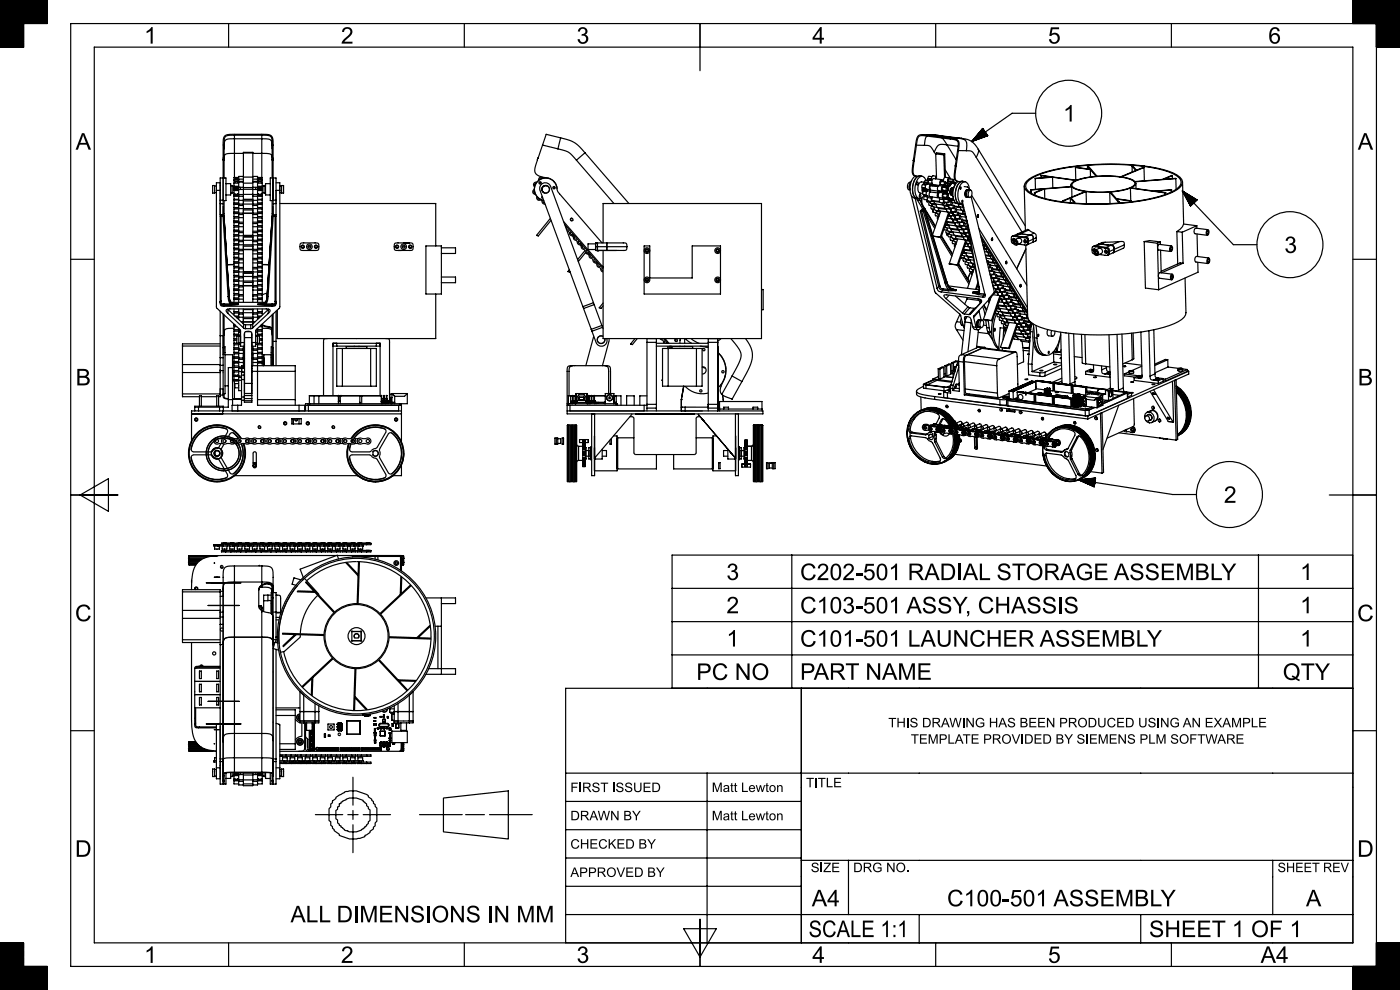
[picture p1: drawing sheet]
<svg xmlns="http://www.w3.org/2000/svg" width="297mm" height="210mm" viewBox="0 0 297 210" stroke-linecap="round" stroke-linejoin="round" font-family="sans-serif">
<defs><g id="words">
<g font-size="4.9">
<text x="30.6" y="9.3">1</text>
<text x="72.3" y="9.3">2</text>
<text x="122.3" y="9.3">3</text>
<text x="172.3" y="9.3">4</text>
<text x="222.3" y="9.3">5</text>
<text x="269.1" y="9.3">6</text>
<text x="225.5" y="25.8">1</text>
<text x="16" y="31.8">A</text>
<text x="288" y="31.8">A</text>
<text x="272.5" y="53.7">3</text>
<text x="16" y="81.8">B</text>
<text x="288" y="81.8">B</text>
<text x="259.6" y="106.7">2</text>
<text x="154.1" y="123">3</text>
<text x="169.7" y="123.1">C202-501 RADIAL STORAGE ASSEMBLY</text>
<text x="275.8" y="123">1</text>
<text x="15.9" y="131.8">C</text>
<text x="154.1" y="130.1">2</text>
<text x="169.7" y="130.1">C103-501 ASSY, CHASSIS</text>
<text x="275.8" y="130.1">1</text>
<text x="287.9" y="131.8">C</text>
<text x="154.1" y="137.1">1</text>
<text x="169.7" y="137.2">C101-501 LAUNCHER ASSEMBLY</text>
<text x="275.8" y="137.1">1</text>
<text x="147.7" y="144.2">PC NO</text>
<text x="169.7" y="144.2">PART NAME</text>
<text x="272.1" y="144.2">QTY</text>
<text x="15.9" y="181.8">D</text>
<text x="287.9" y="181.8">D</text>
<text x="61.6" y="195.6">ALL DIMENSIONS IN MM</text>
<text x="172.2" y="192.3">A4</text>
<text x="200.9" y="192.3">C100-501 ASSEMBLY</text>
<text x="277.1" y="192.3">A</text>
<text x="171.5" y="198.8">SCALE 1:1</text>
<text x="243.8" y="198.8">SHEET 1 OF 1</text>
<text x="30.6" y="204.3">1</text>
<text x="72.3" y="204.3">2</text>
<text x="122.3" y="204.3">3</text>
<text x="172.3" y="204.3">4</text>
<text x="222.3" y="204.3">5</text>
<text x="267.4" y="204.3">A4</text>
</g>
<g font-size="2.8">
<text x="188.5" y="154.3">THIS DRAWING HAS BEEN PRODUCED USING AN EXAMPLE</text>
<text x="193.2" y="157.8">TEMPLATE PROVIDED BY SIEMENS PLM SOFTWARE</text>
<text x="171" y="167">TITLE</text>
<text x="121" y="168">FIRST ISSUED</text>
<text x="151" y="168">Matt Lewton</text>
<text x="121" y="174">DRAWN BY</text>
<text x="151" y="174">Matt Lewton</text>
<text x="121" y="180">CHECKED BY</text>
<text x="172" y="185">SIZE</text>
<text x="181" y="185">DRG NO.</text>
<text x="271" y="185">SHEET REV</text>
<text x="121" y="186">APPROVED BY</text>
</g>
</g></defs>
<g fill="none" stroke="#000" stroke-width=".25">
<path d="M0 .9h10M0 .8h10M0 .7h10M0 .6h10M0 .5h10M0 .4h10M0 .3h10M0 .2h10M0 .1h10M0 10h5M0 9.9h5M0 9.8h5"/>
<path d="M0 9.7h5M0 9.6h5M0 9.5h5M0 9.4h5M0 9.3h5M0 9.2h5M0 9.1h5M0 9h5M0 8.9h5M0 8.8h5M0 8.7h5M0 8.6h5"/>
<path d="M0 8.5h5M0 8.4h5M0 8.3h5M0 8.2h5M0 8.1h5M0 8h5M0 7.9h5M0 7.8h5M0 7.7h5M0 7.6h5M0 7.5h5M0 7.4h5"/>
<path d="M0 7.3h5M0 7.2h5M0 7.1h5M0 7h5M0 6.9h5M0 6.8h5M0 6.7h5M0 6.6h5M0 6.5h5M0 6.4h5M0 6.3h5M0 6.2h5"/>
<path d="M0 6.1h5M0 6h5M0 5.9h5M0 5.8h5M0 5.7h5M0 5.6h5M0 5.5h5M0 5.4h5M0 5.3h5M0 5.2h5M0 5.1h5M0 5h5"/>
<path d="M0 4.9h10M0 4.8h10M0 4.7h10M0 4.6h10M0 4.5h10M0 4.4h10M0 4.3h10M0 4.2h10M0 4.1h10M0 4h10M0 3.9h10M0 3.8h10"/>
<path d="M0 3.7h10M0 3.6h10M0 3.5h10M0 3.4h10M0 3.3h10M0 3.2h10M0 3.1h10M0 3h10M0 2.9h10M0 2.8h10M0 2.7h10M0 2.6h10"/>
<path d="M0 2.5h10M0 2.4h10M0 2.3h10M0 2.2h10M0 2.1h10M0 2h10M0 1.9h10M0 1.8h10M0 1.7h10M0 1.6h10M0 1.5h10M0 1.4h10"/>
<path d="M0 1.3h10M0 1.2h10M0 1.1h10M0 1h10M5 5v5h-5v-10h10v5h-10M20 10h267v190h-267zM48.5 5v5M98.5 5v5M148.5 5v10M198.5 5v5M248.5 5v5M287 5v-5h10v10h-5"/>
<path d="M287 .9h10M287 .8h10M287 .7h10M287 .6h10M287 .5h10M287 .4h10M287 .3h10M287 .2h10M287 .1h10M287 4.9h10M287 4.8h10M287 4.7h10"/>
<path d="M287 4.6h10M287 4.5h10M287 4.4h10M287 4.3h10M287 4.2h10M287 4.1h10M287 4h10M287 3.9h10M287 3.8h10M287 3.7h10M287 3.6h10M287 3.5h10"/>
<path d="M287 3.4h10M287 3.3h10M287 3.2h10M287 3.1h10M287 3h10M287 2.9h10M287 2.8h10M287 2.7h10M287 2.6h10M287 2.5h10M287 2.4h10M287 2.3h10"/>
<path d="M287 2.2h10M287 2.1h10M287 2h10M287 1.9h10M287 1.8h10M287 1.7h10M287 1.6h10M287 1.5h10M287 1.4h10M287 1.3h10M287 1.2h10M287 1.1h10"/>
<path d="M287 1h10M292 5v200M292 10h5M292 9.9h5M292 9.8h5M292 9.7h5M292 9.6h5M292 9.5h5M292 9.4h5M292 9.3h5M292 9.2h5M292 9.1h5"/>
<path d="M292 9h5M292 8.9h5M292 8.8h5M292 8.7h5M292 8.6h5M292 8.5h5M292 8.4h5M292 8.3h5M292 8.2h5M292 8.1h5M292 8h5M292 7.9h5"/>
<path d="M292 7.8h5M292 7.7h5M292 7.6h5M292 7.5h5M292 7.4h5M292 7.3h5M292 7.2h5M292 7.1h5M292 7h5M292 6.9h5M292 6.8h5M292 6.7h5"/>
<path d="M292 6.6h5M292 6.5h5M292 6.4h5M292 6.3h5M292 6.2h5M292 6.1h5M292 6h5M292 5.9h5M292 5.8h5M292 5.7h5M292 5.6h5M292 5.5h5"/>
<path d="M292 5.4h5M292 5.3h5M292 5.2h5M292 5.1h5M292 5h5M297 5h-282v200h282M45.1 39.4h.4v1.6h-.4zM45.5 39.5h.4M46.7 39.4h.1M47.3 37.8v4.8h.6v-4.8h-1.2v4.7M47.3 33.9v8.6M47.3 33.5v-3.5l.2-.9 .6-.5 1.4-.1h6.8l1.1 .2 .4 .4 .1 .5v3.9"/>
<path d="M47.3 33.9h.2M47.3 33.5h.2M47.3 33.5v.4M47.3 33.9h.1M47.5 33.9v3.9M47.5 33.5v.4M47.5 33.9h.1M47.9 39h1v2.4h-1M48.9 39.4h.4v1.6h-.4M49.3 39.5h.3M49.6 38.9v.6M49.6 39.6h.1"/>
<path d="M49.6 39.6v.6M49.6 38.2v.7M49.6 39.5v.1M49.6 38.9h1M49.6 39.5h1M49.6 39.6h1M49.6 38.2h1M49.7 39.6l.2 .2M49.7 39.6h.9M49.7 28.7l-1.4 .1-.6 .4-.2 .8v3.5M49.7 28.7v.7M49.7 29.4l-1.3 .1-.6 .2-.2 .6-.1 1.3"/>
<path d="M49.7 29.4h5.8M49.7 32.5l-1.9 .2-.2 .4-.1 .9M49.7 29.4v3.1M49.7 32.5v5.1M49.7 28.7h5.8M49.7 32.5h1.9M49.9 39.9l-.2 .2M49.9 39.8v.1M49.9 38.6h.5M49.9 38.6l-.2 .3M49.9 38h.1M49.9 38l-.2 .2z"/>
<path d="M49.9 38h.5M49.9 39.9h.5M49.9 39.8h.5M50.4 39.8v.1M50.4 39.9l.2 .2M50.4 38.6l.1 .3M50.4 38h.1M50.4 38l.1 .2zM50.6 39.6l-.2 .2M50.6 39.6h.1M50.6 39.7v.5M50.6 38.6v1.1"/>
<path d="M50.6 38v.5M50.6 37.6h-1v.6M50.6 38.5v.1M50.6 38.6h1M50.6 39.7h1M50.6 38.5h1M50.6 38h1M51 39.7v.5M51.6 37.6v.9M51.6 37.4v.2M51.6 37.4h-1v.6M51.6 38.6v1.2"/>
<path d="M51.6 37.4v-5.1h2v5.1M51.6 38.5v.1M51.6 39.8v.4M51.6 38.9h2M51.6 37.6h2M51.6 32.5h2M51.6 39.8h2M53.6 38.6v1.2M53.6 37.6v.9M53.6 37.4h1v.6M53.6 37.4v.2M53.6 38.5v.1"/>
<path d="M53.6 39.8v.4M53.6 38.6h1M53.6 39.7h1M53.6 38.5h1M53.6 38h1M53.6 32.5h1.9M54.3 39.7v.5M54.6 37.6h1v.6M54.6 38.9h1M54.6 39.5h1M54.6 38.2h1M54.6 38.6v1.1"/>
<path d="M54.6 38v.5M54.6 39.6h.1M54.6 39.7v.5M54.6 38.5v.1M54.6 39.6h1M54.7 39.6h.1M54.7 39.6h.9M54.7 39.6l.2 .2M54.9 39.8v.1M54.9 39.9l-.2 .2M54.9 38.6h.5M54.9 38.6l-.2 .3"/>
<path d="M54.9 38h.1M54.9 38l-.2 .2zM54.9 38h.5M54.9 39.9h.5M54.9 39.8h.5M55.4 39.8v.1M55.4 39.9l.2 .2M55.4 38.6l.1 .3M55.4 38h.1M55.4 38l.1 .2zM55.5 28.7l1.5 .1 .6 .4 .1 .8v3.5M55.5 29.4l1.3 .1 .6 .2 .3 .6v1.3"/>
<path d="M55.5 28.7v.7M55.5 32.5l1.9 .2 .3 .4v.9M55.5 29.4v3.1M55.5 32.5v5.1M55.6 39.6l-.2 .2M55.6 38.9v.6M55.6 38.2v.7M55.6 39.6h.1M55.6 39.6v.6M55.6 39.5v.1M55.6 39.5h.4M56.3 39.4h-.3v1.6h.3"/>
<path d="M57.3 39h-1v2.4h1M57.7 33.9h.2M57.7 33.9v3.9M57.7 33.5h.2M57.7 33.5v.4M57.7 33.9h.1M57.9 37.8v4.7zM57.9 38.5v.6zM57.9 39.4h.1M57.9 33.9v8.6M57.9 33.5v.4M57.9 33.9h.1"/>
<path d="M58.6 38.8h.8v1.6M59.4 39.4h.1M59.4 39.4v1.6M59.4 39.5h.3M59.7 39.4h.5v1.6h-.5zM113.7 38.9l-.3 .1 .1 .4M113.9 38.7a.55 .55 0 0 0-.7 .2 .55 .55 0 0 0 .2 .7M114.1 33.5l-.6 2.1v.9l.7 .8 1.5 .4a2.67 2.67 0 0 1 2.5 2.4M114.1 33.5h.1M114.5 38.6l.3 .3M114.6 38l-.1 .1M114.8 38.7l-.4 .3"/>
<path d="M115 37.9l-.3-.1-.2 .3M115.1 30.8l3.3 .8M115.1 30.8l-.9 2.7M115.3 37.8a.55 .55 0 0 0-.7-.2 .55 .55 0 0 0-.3 .7M116 39.4a.8 .8 0 0 0-1 .5 .8 .8 0 0 0 .5 1M116.5 37.9a2.4 2.4 0 0 0-3 1.5 2.4 2.4 0 0 0 1.5 3M116.6 37.9h.1M116.9 38h-.1M117.4 39.6l.1 .5M117.5 38.5l.1 .1M117.7 39.7v.3M118 39.3h.1"/>
<path d="M118.1 39.6h.1M118.4 31.6a5 5 0 0 1 3.9 2.4M118.9 29.2a7.4 7.4 0 0 1 5.2 3.2M118.9 29.2l-.5 2.4M118.9 29.2l-3-.7-.8 2.3M118.9 29.2h.1M122.3 34l7.9 9.2M124.1 32.4l-1.8 1.6M124.1 32.4h.1M124.1 32.4l9.3 10.8M193 39.3v.7M193 39l-.1 .9 .1 .3"/>
<path d="M193.1 38.7h-.1a.99 .99 0 0 0-.2 1.6h.2v-.3M193.4 38.3a1.97 1.97 0 0 0-.4 1.7M193.7 34.1h.2M193.7 34.1h.1M193.8 34.1h.1M193.8 34.1l-.3 2.5 .3 .5 .4 .2M193.9 34.1h.1M193.9 34.1l-.2 2 .1 .9 .5 .3 1.2 .1M194 33.7l-.1 .4M194 33.7h-.2l-.1 .4M194.2 37.3a3.5 3.5 0 0 0-.6 4.5l1.4 .3M194.2 37.3l.2 .1"/>
<path d="M194.4 30.8l.3-1.6 .3-.3 .4-.1 7.5 1 .3 .3 .1 .5-.6 4.2M194.4 30.8h1.7M194.4 30.8l-.4 2.9M194.6 38.6l.2 .2-.2 .4-.2-.2zM195 37.3a2.88 2.88 0 0 0-1.4 3.1 1.61 1.61 0 0 0 .9 1.7 1.67 1.67 0 0 1-.9-1.8 3.5 3.5 0 0 1 1.1-2.9h.9M195.2 37.3l.1 .1M195.6 39.7l.1 1.1M195.7 28.6h1.6M195.8 39.2a.41 .41 0 0 0-.1 .6l.6 .1M195.8 39.2h.6M195.8 39.8l.1 .8M195.9 39.8v.3"/>
<path d="M195.9 39.8l.4 .1M195.9 39.8h.1M196.1 39.2h-.1M196.1 39.1v.1M196.1 39.1l.3 .1M196.1 39.1h.1M196.1 38.7l-.3 .5M196.1 38.6h-.6a1.48 1.48 0 0 0-.3 2.4h.5M196.1 30.8h.4a1.7 1.7 0 0 1 1.6 1.4l.1 .1M196.2 38.8l-.1 .3M196.2 38.8h.4M196.2 38.7v.1"/>
<path d="M196.2 38.7h.5M196.3 38.6l-.1 .1M196.4 38.3a.89 .89 0 0 0-.7-.9 .89 .89 0 0 0-1 .5 3.8 3.8 0 0 0 0 4.1l.6 .1 .7-.7M196.6 38.3h.1M196.6 38.3h.4M196.6 28.7h1.6M196.6 28.7l-1.3-.1-.7 .4-.2 1-.6 3.7M196.6 28.7l5 .6M196.6 38.8l.1 .2M196.6 39a.67 .67 0 0 0-.1 1.1l.8 .1a.69 .69 0 0 1 .2-1M196.6 39l.9 .2M196.7 38.7l-.1 .1"/>
<path d="M196.7 28.9l-.4 .5-.2 1.4M196.8 38.8l.9 .1M196.8 38.8l-.1 .2M196.8 38.7h-.1M196.9 37.9l-.3 .4M196.9 37.9h.5M196.9 37.9l.4 .1M197 38.3h-.7l-.2 .3v.3M197.2 28.6l1.8 .1M197.3 28.6l.9 .1M197.3 38l.1 .2M197.4 37.9l-.1 .1"/>
<path d="M197.4 37.9l.2 .2M197.7 39.4h-.1M197.7 37.5l-.6-.1-.2 .5M197.7 38.9l-.2 .3M197.7 38.8v.1M197.7 38.2h-.5l-.2 .1-.2 .5M197.9 39.4h.1M198.1 39.3l1 .1M198.2 39.2l-.3 .2M198.2 32.3l.3 .5M198.2 28.7l5 .6M198.2 28.7h.8"/>
<path d="M198.5 32.6l.2 5-.2 .3 .2-.5M198.5 32.6l1.7 .3M198.5 39.2v.2M198.7 37.4l-.8-.1a.72 .72 0 0 0-.3 .9M199 28.7l4.9 .6M199 39.6l-1.5-.2-.2 .3 .1 .6M199.4 39.1l.9 .1M199.5 38.7h.1M199.7 38.1l-1.7-.2a.97 .97 0 0 0-.1 1.3l1.4 .1 .1-.2M199.8 29.3l1.1 1.4M199.8 38.5v-.2l-.2 .1-.1 .3M199.9 38.2l.2 .1"/>
<path d="M200.1 39.5l-.9-.1a.67 .67 0 0 0-.1 1.1l.8 .1M200.1 38.3l-.3-.2a.63 .63 0 0 0-.4 .9M200.2 38.5h.1M200.2 38.2l-.1 .1M200.2 38.4l-.1 .2M200.2 32.9l.2 4.8M200.3 39.2l-.2 .3a.69 .69 0 0 0-.3 1l.2 .1 .2-.2M200.3 39.7h.1M200.3 39.7l.9 .1M200.4 39.7h-.1M200.4 39.7l.7 .1M200.4 32.6l-.2 .3"/>
<path d="M200.4 32.6l.2 5M200.4 32.6l-1.7-.2-.2 .2M200.5 39.3l-.1 .4M200.5 39.3l.4 .1M200.5 39.2v.1M200.5 39.2l.5 .1M200.5 36l1.2 2M200.5 39.2h.1M200.6 38.6l-.8-.1-.3 .2-.1 .4M200.8 38.8l.9 .1M200.8 39.8l.2 .2-.2 .5zM200.8 38.9l-.1-.3h-.2l-.2 .6"/>
<path d="M200.9 38.8v.1M200.9 39.8l-.9-.1-.1 .1v.5M200.9 30.7l-1.1-.1-.6 .2-.5 .4-.5 1.1M200.9 30.7l2.4 .3M200.9 30.7l2 3.2M200.9 38.8h.1M200.9 39.4l.2 .4M201 39.3l-.1 .1M201 39.9h.2M201.1 39.8h.1M201.1 39.3h-.1M201.2 38.5l-.3 .3"/>
<path d="M201.2 38.5h.5M201.2 38.5h.4M201.2 39.8h.1M201.2 39.8v.1M201.2 39.9l-.1 .5M201.4 39h.1l.1 .4-.3 .2zM201.4 39.4h.1M201.4 37.7l-.9-.1a.72 .72 0 0 0-.3 1M201.4 39.4l-.2 .4M201.6 38l-.3-.3-.2 .2-.1 .7M201.6 39.1h.1M201.6 29.3l1.2 .2 .5 .4 .2 .7-.2 1.3"/>
<path d="M201.6 29.3h1.6M201.6 38.5l.1 .4M201.7 38.9v.1M201.7 38.5h-.1M201.7 38.5l.3 .3h.3M201.7 39l-1.1-.2-.2 .4v.2M201.7 39v.1M201.7 39.1l-.1 .3h-.2M201.8 39.9a1.2 1.2 0 0 0-.1 1.5h.3h-.2a1.02 1.02 0 0 1 .1-1.6l.3 .1zM201.9 38.7h.2M202 38.8h.3M202.1 38.1l.1-.1a.41 .41 0 0 1-.1 .7z"/>
<path d="M202.1 40l-.2 .4v.9M202.1 39.9h-.1a.79 .79 0 0 0-.1 1.4M202.2 38l-.9-.1-.2 .6M202.3 38.6h.1M202.4 38.6l-.1 .2M202.4 38.6l.3 .2M202.5 39.5a1.77 1.77 0 0 0-.3 2.3M202.5 39.3v.1M202.7 35.2h.1M202.7 35.2l-.2 2.6 .2 .5 .6 .2M202.8 39l-.1-.2-.2 .1v.5M202.8 35.2h.1"/>
<path d="M202.8 35.2l-.2 2 .1 .9 .5 .4h1.2M202.9 34.8l-.1 .4M202.9 34.8h-.2v.4M203.2 29.3a1.87 1.87 0 0 1 1.9 1l-.1 1.7M203.2 29.3h.7M203.2 38.5a3.6 3.6 0 0 0-.5 4.5l1.4 .3M203.3 31.9l1.7 .1M203.3 31.9l-.4 2.9M203.7 39.7l.1-.1 .1 .2-.1 .3zM203.9 29.3a4 4 0 0 1 3.6 2.4M204.1 38.4l.2 .1M204.5 39.6l.7 .1 .3 .1 .2 .5v-.1a1.7 1.7 0 0 0-1.1-1.7 2.85 2.85 0 0 0-1.4 3.1 1.56 1.56 0 0 0 1 1.7"/>
<path d="M204.7 38.6a1.22 1.22 0 0 0-1.6 .7 3.6 3.6 0 0 0 .1 3.8l.4 .1M205 32a1.52 1.52 0 0 1 1.8 1l.3 .4M207.1 33.4l9.7 15.8M207.5 28.4l1.2-.8-1.3 .9M207.5 31.7a1.23 1.23 0 0 1-.2 1.2l-.2 .5M207.5 31.7l10 16.2M208 27.8l.6-.4-.7 .5M208.5 27.3l1 1.5-3.4 1.2M208.5 27.3l-2.4 2.7M208.5 27.3h-.1M208.5 27.3l-.2 .2M208.5 27.4l-.3 .2"/>
<path d="M208.6 27.5l-.8 .6M208.7 27.5l-1.1 .7M208.7 29.1l.7-.5-.9 .6M208.7 27.6l-1.4 1.1M208.8 27.7l-1.7 1.1M208.8 27.7l-1.8 1.3M208.8 27.8l-1.9 1.3M208.9 27.8l-2.1 1.5M208.9 27.9l-2.3 1.5M208.9 27.9l-2.5 1.8M209 28l-2.7 1.9M209 28.1l-2.7 1.9"/>
<path d="M209.1 28.1l-2.6 1.8M209.1 28.1l-2.4 1.7M209.1 28.2l-2.2 1.6M209.1 28.2l-2 1.5M209.2 28.3l-2 1.3M209.2 28.3l-1.8 1.3M209.2 28.4l-1.6 1.1M209.3 28.4l-1.5 1M209.3 28.4l-1.3 1M209.3 28.5l-1.1 .8M209.3 28.5l-1 .7M209.4 28.6l-.5 .4"/>
<path d="M209.5 28.7l-.4 .3M209.5 28.7l-.2 .2M209.5 28.8h.1M217.3 39.5l.2 9.4M217.8 38.5a12.6 12.6 0 0 1 5.8-2.5 56.6 56.6 0 0 1 23.3 0 7 7 0 0 1 3.8 2 1.4 1.4 0 0 1-.5 1.9 21.1 21.1 0 0 1-9.7 2.9 53.5 53.5 0 0 1-19.9-.9 5.4 5.4 0 0 1-3.2-2v-1zM217.9 38.6a11.1 11.1 0 0 1 5.6-2.5 55.4 55.4 0 0 1 23.3 0 6.6 6.6 0 0 1 3.6 2 1.45 1.45 0 0 1-.7 1.9 22.6 22.6 0 0 1-9.9 2.8 50 50 0 0 1-19.5-1.1 3.8 3.8 0 0 1-2.7-2.1zM219.6 37.9l.1 2.3M219.7 24h-5l-8.6 6M220.8 37.3l2.2 .3-3.4 .3M220.8 37.3l.1 .4M223.3 37.6l4.9 .7-.9 .6-.1 .3 .1 .4-8.6 .6M223.3 37.6l-3.7 .3"/>
<path d="M223.3 37.6v2.3M227.2 39.2v.4M227.4 39.6l-5.8 .5M227.4 39.6v2.2M227.4 39.6a5.5 5.5 0 0 0 2.8 1l-4.7 2M227.5 38.9a7.7 7.7 0 0 1 4.4-1.4 19 19 0 0 1 8 .6l.5 .3 .4 .5a2.06 2.06 0 0 1-1.7 1.2 21 21 0 0 1-10.9-.1l-.7-.5zM228.1 35.5l3.2 .5M228.1 35.5l.1 2.7M230.7 35.3l.5 .6-3.1-.4M230.7 35.3v.5M231.3 36l1.2 1.4-2.3 .3-1.9 .5-7.5-.9M231.3 36v1.5"/>
<path d="M239.8 39.9l.1 2.7M239.8 39.9l-1.8 .5-2.4 .3 1.2 1.5 3.2 .4M239.8 39.9l7.4 1M240.2 35.3h.2l.7 .8 1.6-.6M240.2 35.3l.7 .9-3.2 1.3-2.4-.2-2.6 .1-1.8-2.1h-.2M240.2 35.3v1.2M241 38.9v1.1M242.7 35.5l-4.8 2a5.5 5.5 0 0 1 2.9 1l5.8-.4 2.1-.8M242.7 35.5l.1 2.9M248.7 37.3l-1.9 .7 2.6-.1M248.7 37.3v.6M249.4 37.9l-8.6 .7 .2 .3-.1 .3-1 .7 5 .6 3.6-.2"/>
<path d="M249.4 37.9l.1 2.3M250.9 38.6l.2 8.9M15 55h5M45.5 40.9h.4M45.9 40.4v-1.6h.8v1.6M45.9 40.4v24.8l5.1 4.8v2.7M45.9 40.4h.8M46.7 40.4v23.8a.61 .61 0 0 0 .2 .6 .61 .61 0 0 0 .6 .2M46.7 45.5l.6 .1M46.7 41h.1M46.7 42.5v.7h.6M46.7 42.5h.6"/>
<path d="M46.9 45.8l-.2 .1M46.9 45.8h.4M46.9 45.8v18.1M47.3 45.8l1.1 17.1M47.3 45.6l.2 .2 1.1 17M47.3 45.8l.2 .1M47.3 45.6v.2M47.3 42.5v.7M47.3 43.8v1.5M47.3 45.3h.2M47.3 43.2v2.1M47.5 42.6v2.7"/>
<path d="M47.5 45.3v.8M48.2 56.2l1.4-.1-1.4 .1M49.3 40.9h.3M49.6 57.5h.1M49.6 49.8h.1M49.6 53.6h.1M49.6 53.6l1 .1M49.6 48.8h.1M49.6 41.6v.7h1M49.6 43.1h.1M49.6 43.1h1M49.6 47.9h.1"/>
<path d="M49.6 51.7h.1M49.6 56.5h.1M49.6 52.7h.1M49.6 52.7h1M49.6 58.4h.1M49.6 40.4v.9M49.6 55.6h.1M49.6 46.9h.1M49.6 59.4h.1M49.6 45h.1M49.6 45h1M49.6 41.3h.1"/>
<path d="M49.6 40.2h.1M49.6 40.2v.2M49.6 41.3v.3M49.6 41.6h.1M49.6 45.9v.1M49.6 46h.1M49.6 50.7v.1M49.6 54.6h.1M49.6 54.6h1M49.6 44h.1M49.6 44l1 .1M49.6 51.7h1"/>
<path d="M49.6 50.7h1M49.6 57.5h1M49.6 49.8h1M49.6 48.8h1M49.6 41.6h2M49.6 45.9h1M49.6 44h1M49.6 47.9h1M49.6 56.5h1M49.6 59.4h1M49.6 55.6h1M49.6 58.4h1"/>
<path d="M49.6 53.6h1M49.6 40.4h1M49.6 46.9h1M49.6 41.6h1M49.6 46h1M49.7 40.1l-.1 .1M49.7 41.3h.2M49.7 40.1h.9M49.7 42.3v.1M49.7 43.1v.3M49.7 44.1v.3M49.7 45v.3"/>
<path d="M49.7 46v.3M49.7 46.9v.3M49.7 47.9v.3M49.7 48.9v.3M49.7 49.8v.3M49.7 50.8v.3M49.7 51.7v.3M49.7 52.7v.3M49.7 53.7v.3M49.7 54.6v.3M49.7 55.6v.3M49.7 56.5v.3"/>
<path d="M49.7 57.5v.3M49.7 58.5v.3M49.7 59.4v.3M49.8 41.4h.7M49.8 41.1l.1 .1M49.9 41.2v.1M49.9 41.2h.5M49.9 41.3h.5M50.4 41.2v.1M50.5 41.1l-.1 .1M50.6 40.1h.1M50.6 41.3h-.2"/>
<path d="M50.6 40.1v.1M50.6 41.3h.1M50.6 50.1h-1v.6M50.6 53.9v.9M50.6 55.1v.7M50.6 44.2v1M50.6 45.5v.7M50.6 51.9v1M50.6 53.2v.7M50.6 40.2v1.1M50.6 41.3v1.2M50.6 45.3h-1v.6"/>
<path d="M50.6 43.4h-1v.6M50.6 53.9h-1v.7M50.6 55.8v.9M50.6 57v.7M50.6 59.7h-1v.7M50.6 48.2h-1v.6M50.6 57.7v1M50.6 58.9v.7M50.6 56.8h-1v.7M50.6 58.7h-1v.7M50.6 48.1v.9M50.6 49.3v.7"/>
<path d="M50.6 54.9h-1v.7M50.6 47.2h-1v.7M50.6 55.9h-1v.6M50.6 53h-1v.6M50.6 52h-1v.7M50.6 42.5v.8M50.6 43.6v.6M50.6 49.1h-1v.7M50.6 46.2h-1v.7M50.6 59.6v1M50.6 51h-1v.7M50.6 57.8h-1v.6"/>
<path d="M50.6 42.4h-1v.7M50.6 44.3h-1v.7M50.6 50v1M50.6 51.3v.6M50.6 46.2v.9M50.6 47.4v.7M50.6 43.3v.3M50.6 45.2v.3M50.6 47.1v.3M50.6 49v.3M50.6 51v.3M50.6 52.9v.3"/>
<path d="M50.6 54.8v.3M50.6 56.7v.3M50.6 58.7v.2M50.6 54.8h1M50.6 55.1h1M50.6 55.8h1M50.6 45.2h4M50.6 45.5h1M50.6 46.2h1M50.6 52.9h4M50.6 53.2h1M50.6 53.9h1"/>
<path d="M50.6 51h4M50.6 51.3h1M50.6 51.9h4M50.6 41.3h1M50.6 42.5h1M50.6 58.7h4M50.6 58.9h1M50.6 59.6h4M50.6 56.7h1M50.6 57h1M50.6 57.7h1M50.6 43.3h4"/>
<path d="M50.6 43.6h1M50.6 44.2h4M50.6 49h1M50.6 49.3h1M50.6 50h1M50.6 47.1h1M50.6 47.4h1M50.6 48.1h1M51.6 44.5v5.8M51.6 52.2v5.8M51.6 41.2v.1M51.6 41.6v.9"/>
<path d="M51.6 58.9v1M51.6 59.9v4.2M51.6 58v.9M51.6 51.3v.9M51.6 42.6v1M51.6 40.2v1M51.6 50.3v1M51.6 43.6v.9M51.6 41.3v.3M51.6 42.5v.1M51.6 53h2M51.6 50.1h2"/>
<path d="M51.6 42.3h2M51.6 40.2h-2M51.6 45.3h2M51.6 59.9h2M51.6 52.2h2M51.6 58h2M51.6 40.2h2M51.6 41.2h2M51.6 57.6h2M51.6 57.7h2M51.6 50.3h2M51.6 49.9h2"/>
<path d="M51.6 44.5h2M51.6 42.6h2M53.6 52.2v5.8M53.6 50.3v1M53.6 58v.9M53.6 41.2v.1M53.6 41.6v.9M53.6 58.9v1M53.6 59.9v4.2M53.6 42.6v1M53.6 51.3v.9M53.6 44.5v5.8"/>
<path d="M53.6 40.2v1M53.6 43.6v.9M53.6 41.3v.3M53.6 42.5v.1M53.6 54.8h1M53.6 55.1h1M53.6 55.8h1M53.6 45.5h1M53.6 46.2h1M53.6 53.2h1M53.6 53.9h1M53.6 51.3h1"/>
<path d="M53.6 40.2h2M53.6 41.3h1M53.6 42.5h1M53.6 58.9h1M53.6 56.7h1M53.6 57h1M53.6 57.7h1M53.6 43.6h1M53.6 49h1M53.6 49.3h1M53.6 50h1M53.6 47.1h1"/>
<path d="M53.6 47.4h1M53.6 48.1h1M54.6 50.1h1v.6M54.6 45.3h1v.6M54.6 43.4h1v.6M54.6 53.9h1v.7M54.6 59.7h1v.7M54.6 48.2h1v.6M54.6 56.8h1v.7M54.6 58.7h1v.7M54.6 54.9h1v.7M54.6 47.2h1v.7"/>
<path d="M54.6 55.9h1v.6M54.6 53h1v.6M54.6 52h1v.7M54.6 49.1h1v.7M54.6 46.2h1v.7M54.6 51h1v.7M54.6 57.8h1v.6M54.6 42.4h1v.7M54.6 44.3h1v.7M54.6 51.7h1M54.6 50.7h1M54.6 57.5h1"/>
<path d="M54.6 49.8h1M54.6 48.8h1M54.6 45.9h1M54.6 44h1M54.6 54.6h1M54.6 47.9h1M54.6 56.5h1M54.6 59.4h1M54.6 55.6h1M54.6 58.4h1M54.6 53.6h1M54.6 52.7h1"/>
<path d="M54.6 40.4h1M54.6 46.9h1M54.6 46h1M54.6 43.1h1M54.6 45h1M54.6 51.9v1M54.6 53.2v.7M54.6 50v1M54.6 51.3v.6M54.6 57.7v1M54.6 58.9v.7M54.6 40.2v1.1"/>
<path d="M54.6 41.3v1.2M54.6 42.5v.8M54.6 43.6v.6M54.6 44.2v1M54.6 45.5v.7M54.6 59.6v1M54.6 48.1v.9M54.6 49.3v.7M54.6 46.2v.9M54.6 47.4v.7M54.6 53.9v.9M54.6 55.1v.7"/>
<path d="M54.6 55.8v.9M54.6 57v.7M54.6 41.3h.1M54.6 43.3v.3M54.6 45.2v.3M54.6 47.1v.3M54.6 49v.3M54.6 51v.3M54.6 52.9v.3M54.6 54.8v.3M54.6 56.7v.3M54.6 58.7v.2"/>
<path d="M54.6 41.6h1M54.7 40.1l-.1 .1M54.7 41.3h.1M54.7 40.1h.9M54.7 40.1h.1M54.7 41.3h.2M54.8 41.4h.7M54.8 41.1l.1 .1M54.9 41.2v.1M54.9 41.2h.5M54.9 41.3h.5M55.4 41.2v.1"/>
<path d="M55.5 41.1l-.1 .1M55.5 42.3v.1M55.5 43.1v.3M55.5 44.1v.3M55.5 45v.3M55.5 46v.3M55.5 46.9v.3M55.5 47.9v.3M55.5 48.9v.3M55.5 49.8v.3M55.5 50.8v.3M55.5 51.7v.3"/>
<path d="M55.5 52.7v.3M55.5 53.7v.3M55.5 54.6v.3M55.5 55.6v.3M55.5 56.5v.3M55.5 57.5v.3M55.5 58.5v.3M55.5 59.4v.3M55.6 40.1v.1M55.6 41.3h-.2M55.6 57.5h.1M55.6 49.8h.1"/>
<path d="M55.6 53.6l-1 .1M55.6 53.6h.1M55.6 48.8v.1M55.6 41.6v.7h-1M55.6 40.4v.9M55.6 43.1h-1M55.6 43.1h.1M55.6 47.9h.1M55.6 51.7h.1M55.6 56.5h.1M55.6 52.7h-1M55.6 52.7h.1"/>
<path d="M55.6 58.4v.1M55.6 55.6h.1M55.6 46.9h.1M55.6 59.4h.1M55.6 45h-1M55.6 45h.1M55.6 46h.1M55.6 45.9v.1M55.6 50.8h.1M55.6 54.6h-1M55.6 54.6h.1M55.6 44l-1 .1"/>
<path d="M55.6 44h.1M55.6 41.3h.1M55.6 40.2h.1M55.6 40.2v.2M55.6 41.3v.3M55.6 41.6h.1M55.6 41.6h-2M55.6 40.9h.4M57.1 56.2l-1.5-.1 1.5 .1M57.7 42.6v2.7M57.7 45.3h.2M57.7 45.3v.7"/>
<path d="M57.9 41.5v.7zM57.9 43.8v1.5M57.9 42.5v.7M57.9 42.5h.7M57.9 43.2v2.1M57.9 45.6l-.2 .2-1 17M57.9 45.8l-.2 .1M57.9 45.8h.5M57.9 45.6v.2M58 45.8l-1.1 17.1M58.4 45.8l.2 .1M58.4 45.8v18.1"/>
<path d="M58.6 45.5l-.7 .1M58.6 42.5v-4.7h-1.3v4.8h.6M58.6 42.5v.7h-.7M59.4 43.2h33v9M59.4 40.4h-.8v23.8a.61 .61 0 0 1-.2 .6 .61 .61 0 0 1-.6 .2M59.4 40.4l-.1 24.8-5 4.8-.1 2.7M59.4 41h.1M59.4 40.9h.3M63.8 51.6l3.4-.1a.95 .95 0 0 1 .2 1.6h-3.3a.97 .97 0 0 1-.3-1.5zM64.3 52a.3 .3 0 0 0-.4 .3 .3 .3 0 0 0 .3 .3 .3 .3 0 0 0 .3-.2M65.3 52.3h.7M67.1 52a.3 .3 0 0 0-.4 .3 .3 .3 0 0 0 .3 .3 .3 .3 0 0 0 .3-.2"/>
<path d="M83.8 51.6l3.4-.1a.95 .95 0 0 1 .2 1.6h-3.3a.97 .97 0 0 1-.3-1.5zM84.3 52a.3 .3 0 0 0-.4 .3 .3 .3 0 0 0 .3 .3 .3 .3 0 0 0 .3-.2M85.3 52.3h.7M86.7 52.3a.34 .34 0 0 0 .3 .4 .34 .34 0 0 0 .4-.4M87.1 52a.3 .3 0 0 0-.4 .3 .3 .3 0 0 0 .3 .3 .3 .3 0 0 0 .3-.2M90.4 52.2h3.2v10.2h-3.2zM93.6 58.8h3v1.2h-3M93.6 52.6h3v1.2h-3M113.4 40.2a.55 .55 0 0 0-.4 .6 .55 .55 0 0 0 .6 .4M113.4 40.4l-.2 .3 .3 .3M113.5 40.8v.2M113.9 41.7a.55 .55 0 0 0 .2 .7 .55 .55 0 0 0 .7-.1"/>
<path d="M114.1 41.9l.1 .3h.4M114.8 42.4l.2 .2M114.9 41.7l.2 .1M115 41.6v.4l.2 .1M115.1 42.5a.71 .71 0 0 0 .6 .9M115.3 42.5l-.1 .3 .4 .3M115.4 42.5a2.43 2.43 0 0 1-2-2.7 2.43 2.43 0 0 1 2.7-2.1 2.43 2.43 0 0 1 2.1 2.7l.4 .5 9.1 10.6M115.8 43.9h.1M116.8 46.3l-3 3.6 .4 .2 2.7-3.4M119.6 47l8.3 9.7M119.8 47.6l8.1 9.4M119.9 47.8h.1"/>
<path d="M120.1 47.9l-.2 .1M120.2 48.1l-.2 .2M120.3 49h.3l.2 .3M120.3 48.2a.33 .33 0 0 0 0 .5 .33 .33 0 0 0 .5 0M120.8 57.2l-.3 .4h.4M120.8 49.3v.2M120.8 49.3a.55 .55 0 0 0 .3 .6 .55 .55 0 0 0 .6-.1M121.2 49.2a.33 .33 0 0 0-.1 .5 .33 .33 0 0 0 .5 0M121.4 46.3a.3 .3 0 0 0-.4 .2 .3 .3 0 0 0 .2 .3 .3 .3 0 0 0 .4-.2M121.4 50h.1M121.4 50l.3 .3M121.9 50a.55 .55 0 0 0-.2 .6 .55 .55 0 0 0 .5 .4l.3 .3"/>
<path d="M122 50.1a.33 .33 0 0 0-.1 .5 .33 .33 0 0 0 .5 0M122.5 51.3v.1M122.5 51.3a.55 .55 0 0 0 .3 .6 .55 .55 0 0 0 .6-.1M122.8 51.1a.33 .33 0 0 0 0 .5 .33 .33 0 0 0 .5 0M123.1 51.9h-.1M123.1 51.9l.2 .3M123.5 51.9a.55 .55 0 0 0-.2 .6 .55 .55 0 0 0 .6 .4l.2 .3a.55 .55 0 0 0 .3 .6 .55 .55 0 0 0 .7-.1M123.7 52.1a.33 .33 0 0 0-.1 .5 .33 .33 0 0 0 .5 0M124.1 53.1l-1.6 2M124.5 53a.33 .33 0 0 0-.1 .5 .33 .33 0 0 0 .5 0M125 54.1l-.8-.5-1.5 1.9M125.2 53.8a.55 .55 0 0 0-.2 .7 .55 .55 0 0 0 .6 .3l.2 .3"/>
<path d="M125.3 54a.33 .33 0 0 0 0 .5 .33 .33 0 0 0 .5 0M125.8 55.1a.55 .55 0 0 0 .3 .6 .55 .55 0 0 0 .6-.1M125.8 55.1v.1M126.2 54.9a.33 .33 0 0 0-.1 .5 .33 .33 0 0 0 .5 0M126.3 51.5h.4M126.3 52.3h.4M126.3 51.5v.8M126.3 52.3v.8h.4M126.3 51.7h-1.6v1.2h1.6M126.4 55.8h.1M126.4 55.8l.2 .3M126.7 52.3h2"/>
<path d="M126.7 51.5v.8M126.7 51.5h2M126.7 53.1h2M126.7 52.3v.8M126.7 53.1h4.1M126.8 55.7a.55 .55 0 0 0-.1 .7 .55 .55 0 0 0 .5 .3l.3 .3M127 55.9a.33 .33 0 0 0-.1 .5 .33 .33 0 0 0 .5 0M127 53.1h-.3M127.1 53.1l-.2 .1-.3-.1M127.5 57v.1M127.5 57a.55 .55 0 0 0 .4 .7M127.8 56.9l-.1 .3 .2 .3"/>
<path d="M127.9 51.5v-8.3h33.6v28.6h-33.6v-18.7M128.7 51.5v.8M128.7 52.3v.8M128.7 51.5h3.5a.59 .59 0 0 1 .7 .2 .59 .59 0 0 1 .1 .6M128.7 52.3h4.3M133 52.3a.55 .55 0 0 1-.1 .6 .55 .55 0 0 1-.5 .2h-3.7M136.6 52.2h1.2v6.8h9v-6.8h6v10.2h-16.2zM137.3 52.9a.3 .3 0 0 0-.3 .2 .3 .3 0 0 0 .2 .4 .3 .3 0 0 0 .3-.3M137.3 59.1a.3 .3 0 0 0-.3 .2 .3 .3 0 0 0 .2 .4 .3 .3 0 0 0 .3-.3M152.3 59.1a.3 .3 0 0 0-.3 .2 .3 .3 0 0 0 .2 .4 .3 .3 0 0 0 .3-.3M152.3 52.9a.3 .3 0 0 0-.3 .2 .3 .3 0 0 0 .2 .4 .3 .3 0 0 0 .3-.3M193 40h.1"/>
<path d="M193.3 41.5l5 20.5 5.4 4.7 .6 2.4M194.1 42l4.7 19.2M194.2 42l.4 .5M194.6 42.5h.6M194.6 42.5l1.2 1.9M194.7 42.1l.5 .4M195.2 42.5l.2 .5M195.2 41.2l.2 .3-.2 .4-.2-.2zM195.2 44.8l3.9 16M195.5 42l-.1 1.1 .6 1.1M195.5 44.7l-.3 .1M195.5 44.7l.3 .1"/>
<path d="M195.5 44.7l3.9 16M195.7 41.9l-.1 1.2 .6 1.2M195.7 44.2l.1 .2M195.7 44.2v.2M195.7 44.2l-.5 .6M195.8 44.4h.3M195.8 44.8l4.7 15.2M195.8 44.8h.1M195.9 44.8h.3M195.9 40.2v.2M195.9 40.2l.4 .1M195.9 40.4h.1"/>
<path d="M195.9 40.4l.8 .1M195.9 40.1v.1M195.9 40.1h.4M195.9 40.4l.1 .2M196 41.3v.1M196 44.2l.2 .1M196 44.2l2.4 3.9M196 41.4l.5 .2M196 41.4l.5 .1M196.1 44.4h.1M196.1 44.4l.2 .3M196.1 44.4l-.2 .4"/>
<path d="M196.2 44.8l4.5 15.1M196.2 44.3l2.3 3.7M196.2 44.5l1.6 5.3M196.3 44.7l-.1 .1M196.3 44.7l1.5 5.2M196.3 40.3l.4 .2M196.3 40.1v.2M196.4 41.7h.1M196.4 41.6v.1M196.4 40.1h-.1M196.5 41.5v.1M196.5 41.4v.1"/>
<path d="M196.5 41.6h.2M196.6 40.7l-.7-.1a.41 .41 0 0 0 0 .7h.6M196.6 45.6l1.7 2.9M196.6 42.4l.1 .4 .5 .1a.41 .41 0 0 0-.1 .7l.6 .1a.41 .41 0 0 0-.1 .6l.6 .1M196.7 41.6h.5M196.7 41.6v.3M196.7 40.5h.1M196.7 41.7h-.5a.41 .41 0 0 0-.1 .6l.6 .1M196.7 40.2v.3M196.7 41.9v.3l.2 .5 .9 .1M196.7 41.9l.9 .1M197.2 40.2l.1 .4-.5-.1a.68 .68 0 0 0-.1 1.1"/>
<path d="M197.3 40.2v.3M197.3 40.7a.73 .73 0 0 0 0 1l1.7 .2M197.3 40.7l1.7 .2M197.3 42.7l.2 .5 3.5 .4M197.4 40.3l1.7 .2M197.4 40.3l-.1 .4M197.5 41.8l.1 .2M197.6 42l.1 .7 .1 .1 .2-.2M197.7 43.2l.1 .2M197.7 50.1l1.8 .2M197.7 50.1h.2M197.8 41.8l-.1 .6 .1 .1 1.5 .2"/>
<path d="M197.8 43.4l.2 .5 3.4 .4M197.9 50.1l2.9 9.7M197.9 44.4l.1 .2M197.9 44.8v.1M197.9 50.1l2.9 9.6M197.9 44.4l-.1 .2 .2 .4M197.9 50.1l1.8 .2M198 45h.1M198 44.4v.1M198.1 42.6l.1 .1M198.1 44.4h.1M198.1 44.4a.41 .41 0 0 0 0 .6l.6 .1"/>
<path d="M198.2 42.7l.2 .6M198.2 42.7l1.2 .2M198.2 43.9v.5l.2 .2 3.5 .5M198.5 43.3l.1 .2-.8-.1M198.6 44.7l.1 .1M198.6 45.1a.41 .41 0 0 0-.1 .7l.5 .1a.41 .41 0 0 0 0 .6M198.7 43.3l-.1 .5 .2 .2M198.7 44.8l.2 .6h.4M199 44l.1 .2M199 40.9a.75 .75 0 0 0 0 1h.2M199 40.5h.1M199.1 40.5l-.1 .4"/>
<path d="M199.1 44.2l.2 .5M199.1 44.2l1.7 .2M199.1 41.1l-.2 .4 .2 .2M199.2 45.4v.5M199.2 40.5h.1M199.2 41.9l.9 .1M199.2 41.9l.1 .3M199.3 42.2v.4l.2 .4 .8 .1M199.3 42.2l.9 .1M199.4 44.8l.1 .1-.8-.1M199.4 50.3l2.5 4.1M199.5 50.3h.2"/>
<path d="M199.5 40.5l-.1 .3M199.6 44.8l-1.9 5.3M199.7 50.2l2.3 3.8M199.8 50.1l2.3 3.8M199.9 43l.2 .5M199.9 40.3l.1 .1M200 40.4l1 .1M200.1 42l.1 .3M200.1 40.8l.1 .1M200.1 40.8h.5M200.2 40.9h.1M200.2 40.6l-.1 .2"/>
<path d="M200.2 40.6l.4 .1M200.2 42.3v.7l.2 .1 .2-.2M200.2 40.4v.2M200.2 40.4l.8 .1M200.2 40.9a.72 .72 0 0 0-.1 1.1M200.2 40.9l.1 .3M200.2 40.9l.9 .2M200.2 43.5l.1 .2M200.2 48.7l.8 .1M200.3 41.8v.2M200.3 42l.5 .2M200.3 42h.5"/>
<path d="M200.3 43.7l.3 .5M200.3 43.7l.2 .5M200.3 43.7l.9 .1M200.4 48.1h.1M200.5 60l.3 .8 .4 .6M200.5 47.9l.2 .4 3.4 .5M200.6 47.6l3.1 .4M200.6 40.8l.4 .2M200.6 40.7v.1M200.6 42.1l.1 .1v-.1M200.7 44.2l.1 .2M200.7 59.9a1.98 1.98 0 0 0 2.1 1.7"/>
<path d="M200.7 59.9l-.2 .1M200.8 42.9l.1 .7 .3 .2M200.8 59.8a1.98 1.98 0 0 0 2.1 1.7M200.8 59.8l-.1 .1M200.8 44.3v.4l.2 .3-.2-.6M200.8 59.7v.1M200.8 59.7a2.21 2.21 0 0 0 2.1 1.8M200.9 48.8a.41 .41 0 0 0-.1 .7l.6 .1M200.9 41.9l-.1 .1M200.9 49.5v.3l.1 .1 .1-.1M200.9 49.8l.1-.3-.1 .3M200.9 42.9l.1 .5 .8 .1"/>
<path d="M200.9 47.2l.2 .5M200.9 47.2l-.1-.2 2.4 .3M200.9 47.2l1.7 .2M200.9 40.4h.2M201 40.5l-.4 .2M201 48.4v.4l.1 .3 3.5 .4M201 41l-1.6-.2a.68 .68 0 0 0-.2 1.1M201 41h.1M201 49.6l-.1 .2M201 40.5h.1M201 41l.1 .1M201 41.3l.2 .2-.1 .4-.2-.2z"/>
<path d="M201 46.3l1.8 .2M201 40.5v.5M201 42.1l.5 .1M201.1 41.3l-.9-.2a.41 .41 0 0 0-.1 .7l.9 .1M201.1 41.1l.1 .2M201.1 40.4l-.1 .1M201.1 45l.1 .2M201.1 41.8l.2 .2M201.2 45.8l.5 .1M201.2 43.8v.4l.2 .1 .3-.2M201.2 49.5v.1M201.2 45.1l-1.7 5.2"/>
<path d="M201.2 47.7l.1 .2-.8-.1M201.2 45.2l.3 .5M201.2 45.2l.9 .1M201.2 45.7l1.1 .1M201.2 42.3l.2 .3-.1 .4-.2-.2zM201.3 42h.2v.2M201.3 42l-.4 .2-.1-.2M201.3 49.1l.1 .2M201.3 49.6a.41 .41 0 0 0-.1 .6l.7 .1M201.4 47.7v.5l.2 .2M201.4 56l1.9 .2M201.4 56h.2"/>
<path d="M201.4 49.3l.2 .5 3.4 .4M201.4 42.4h.1M201.4 42.8h.5M201.4 42.7h.1M201.5 45.7l-.2-.2-1.6 4.8M201.5 42.4l-.1 .1M201.5 42.4l-1-.2a.41 .41 0 0 0-.1 .7l.8 .1M201.5 42.4h.1M201.5 42.2v.1M201.5 42.3l.3 .1M201.5 42.3v.1M201.6 45.7l.1 .2"/>
<path d="M201.7 48.5l.1 .1M201.7 45.7v.5l.2 .2-.2-.5M201.7 43.5h.1M201.8 42.5l-.3 .2M201.8 44.2l-.1 .6 .4 .5M201.8 42.4l.6 .1M201.8 50.3a.41 .41 0 0 0-.1 .6l.5 .1a.41 .41 0 0 0-.1 .7l.6 .1a.41 .41 0 0 0-.1 .6M201.8 48.6l.2 .6M201.8 48.6l1.7 .3M201.8 42.9l.1-.1a.41 .41 0 0 1-.1 .7zM201.8 42.4v.1M201.8 42.4h.3"/>
<path d="M201.9 49.8v.5l.2 .2 3.4 .5M201.9 42.1h.2M202 44.2a.41 .41 0 0 0-.1 .7l1.4 .1M202 46.5l.1 .1M202 43l.8 .1M202.1 45.3l.1 .4 .1 .1 .3-.2M202.1 42.1l.1 .1M202.1 42.1h-.1l-.2 .3M202.1 49.2l.1 .2-.8-.1M202.1 42.3v.1M202.1 46.6l.3 .6zM202.1 46.6l.9 .2"/>
<path d="M202.2 42.2l-.1 .1M202.2 42.2h-.3l.2 .1M202.2 42.2h.1M202.2 50.6l.1 .1M202.2 44.2h.1M202.2 42.3h.1M202.2 42.3l-.1 .1M202.2 42.1v.1M202.2 43.6h.2a.41 .41 0 0 1-.1 .6zM202.3 49.2v.5l.2 .2M202.3 42.2l-.1 .1M202.3 50.7l.2 .6h.5"/>
<path d="M202.3 50.7l.8 .1M202.4 43.6l-.9-.1a.41 .41 0 0 0-.1 .6l1.4 .2M202.4 44.9a.41 .41 0 0 0-.1 .7l1.4 .2M202.5 47.2l.1 .2M202.5 43.7l1.8 .3M202.6 49.9l.1 .2M202.6 47.2v.5l.2 .2-.2-.5M202.6 45h.1M202.7 45.6l-.1 .7 .4 .5M202.7 50.1l.2 .5M202.7 50.1l1.7 .2M202.7 44.4l.1-.1a.41 .41 0 0 1-.1 .7z"/>
<path d="M202.8 51.3v.5M202.9 45.7a.41 .41 0 0 0-.1 .6l.8 .1M202.9 47.9l.2 .2M202.9 44.5l1.6 .2M203 46.8l.1 .3 .2 .2 .2-.2M203 50.7l.1 .1M203.1 48.1l.2 .6M203.1 48.1l.8 .1M203.1 56.2l2.4 4.1M203.1 56.2h.2M203.1 45.7h.1M203.2 45.1l.1-.1a.41 .41 0 0 1-.1 .7z"/>
<path d="M203.2 50.7l-1.8 5.3M203.3 43.2v.1M203.3 56.1l2.4 3.8M203.3 43.3l.2 .6M203.3 43.3l.8 .1M203.4 56l2.3 3.8M203.4 48.7l.1 .2M203.4 45.2l1.4 .2M203.5 48.7v.5l.2 .2-.2-.5M203.5 46.4h.1M203.6 47.1l-.1 .7 .4 .4M203.6 45.9l.1-.1a.41 .41 0 0 1-.1 .6z"/>
<path d="M203.7 43.9l.1 .2-1.3-.2M203.8 47.2a.41 .41 0 0 0-.1 .6l1.4 .2M203.8 43.9v.5l.2 .2M203.8 43.3l.4 .4M203.8 49.4l.2 .2M203.8 45.9l1.1 .2M203.9 48.2l.1 .4 .2 .2 .2-.2M203.9 54.6v.1M203.9 54.6l.1 .2 .2-.1M203.9 54.6l.7 .1M204 49.6l.2 .5M204 49.6l.8 .1"/>
<path d="M204 54.6l-.1 .1zM204 47.2h.1M204.1 54h.1M204.1 46.6l.1-.1a.41 .41 0 0 1-.1 .7zM204.1 42.6l.1-.1 .1 .1-.2 .4zM204.1 42.5l4.9 20a.39 .39 0 0 1-.1 .5 .39 .39 0 0 1-.5 0M204.1 53.8l.2 .4 2.2 .3M204.1 44.6l.1 .2M204.2 43.3h.1M204.2 46.5l-.9-.1a.41 .41 0 0 0-.1 .7l1.4 .2M204.2 43.6l.1 .3M204.2 53.5l2.1 .3"/>
<path d="M204.2 47.9a.41 .41 0 0 0-.1 .6l.9 .2M204.2 44.8l.2 .5M204.2 44.8h.4M204.2 43.7h.2M204.2 43.7l.3 .3M204.3 50.1l.1 .2M204.3 46.7l.7 .1M204.3 43.8l.4 1.2M204.3 46.8l.8 .1M204.4 52.9l.1 .2M204.4 52.9l1.8 .2M204.4 50.2v.4l.2 .3-.2-.6"/>
<path d="M204.4 47.9h.1M204.5 48.6l-.1 .6 .4 .5M204.5 54.7a.41 .41 0 0 0-.1 .7l.6 .1M204.5 53.1l.2 .5M204.5 53.1l1.7 .2M204.5 47.3h.1a.41 .41 0 0 1-.1 .6zM204.6 45.3l.1 .2-1.3-.1M204.6 54.3v.4l.2 .3 1.8 .2M204.6 52.2l1.5 .2M204.7 45.4v.4l.2 .3M204.8 50.9l.1 .2M204.8 47.4l.4 .1"/>
<path d="M204.8 51.7l.5 .1M204.8 49.7l.1 .4 .2 .1 .2-.2M204.8 51l-1.7 5.2M204.8 53.6l.2 .2-.9-.1M204.9 51.1l.2 .5-.2-.1-1.6 4.7M204.9 51.1l.8 .1M204.9 45.9l2.7 14.9M204.9 55l.1 .2M204.9 48.6v.1M204.9 46.1h.1M204.9 45.9h.1M204.9 41.8h.1"/>
<path d="M204.9 55.5a.41 .41 0 0 0-.1 .6l.7 .1M205 48.1l.1-.1a.41 .41 0 0 1-.1 .7zM205 53.6v.5l.2 .2M205 55.2l.2 .5 1.5 .2M205.1 46.8l2.6 14.1M205.1 40.2h.1M205.1 59.1h.1M205.1 49.4a.41 .41 0 0 0 0 .6l.5 .1M205.2 51.6l.1 .2M205.2 48.1l.1 .1M205.2 48.3h.1M205.3 54.4l.1 .1"/>
<path d="M205.3 40.3h-.1a.78 .78 0 0 0-.5 .7 .78 .78 0 0 0 .5 .7M205.3 51.6v.5l.2 .2-.2-.5M205.4 49.4h.1M205.4 40.3a.8 .8 0 0 0-.8 .6 .8 .8 0 0 0 .4 .9h.2M205.4 50.1l-.1 .6 .4 .5M205.4 40.3l-.2-.1a1.09 1.09 0 0 0-.3 1.6h.3M205.4 48.7l-.7-.1a.41 .41 0 0 0-.1 .7l.9 .1M205.4 48.8v.5l.1 .1M205.4 54.5l.2 .6M205.4 54.5l1.1 .2M205.5 56.2h-.1a.41 .41 0 0 0-.1 .7h.6M205.5 55.7v.5l.2 .2 1.1 .2"/>
<path d="M205.6 50.1a.41 .41 0 0 0-.1 .7h.3M205.7 52.4l.1 .1M205.7 40.4l.2-.1a.99 .99 0 0 1-.2 1.6 1.02 1.02 0 0 1 0-1.5zM205.7 51.2l.2 .5-1-.1M205.8 55.1l.1 .2-.9-.1M205.8 52.5l.2 .6M205.8 52.5l.3 .1M205.8 56.5l.1 .1M205.8 51.1l.1 .4M205.9 55.1v.5l.2 .2M205.9 40.3h-.4a.99 .99 0 0 0-.2 1.6h.4M205.9 56.6l.2 .6h.5"/>
<path d="M205.9 56.6l.8 .1M205.9 56.9h-.1a.41 .41 0 0 0 0 .7l.6 .1M206 57.6l-.7 1.5h-.2M206 41.7l5 20.3M206.1 53.1l.1 .2M206.1 41.4l11.7 19.1M206.2 55.8l.1 .2M206.2 53.3l.1 .4-.1-.4M206.3 57.7a.41 .41 0 0 0-.1 .6M206.3 56l.2 .6M206.3 56l.4 .1M206.4 57.2v.5"/>
<path d="M206.7 56.6l.1 .1M206.8 56.6l-1.6 4.6M207.4 45.7l.1-.1 .1 .1-.2 .4zM207.4 59.9l-.4 1.5M207.5 45.6l-.2 .3v.2l.3-.2M207.7 48.5l10.3 16.7M208 49.8l10 16.3M208.1 50.3l9.9 16.1M208.2 50.7l9.8 16M208.2 50.7h.1M208.3 51.3h.3M208.5 52h.1"/>
<path d="M208.5 52h.5M208.7 52l.1 .2M208.7 52.7l.8 .1M208.8 52.2l.2 .5M208.8 52.2h.3M208.9 53.4l1 .1M209 54.1l1.4 .2M209.1 52.7l.1 .2h-.5M209.2 54.6l.1 .5M209.2 52.7v.5l.2 .2M209.3 54.8l1.5 .2M209.3 55.3l.3 .1"/>
<path d="M209.6 53.5l.1 .2M209.6 55.4l-.2 .3M209.6 55.4l.1 .4-.2 .2 .6 .1M209.7 53.7l.2 .5M209.7 53.7h.3M209.7 55.5l1.6 .2M209.8 57.4l1.2 .2M209.9 56.8h.1M209.9 57.4v.1M209.9 56.2l.2-.1a.41 .41 0 0 1-.1 .7zM210 56.8l-.3-.1 .8 .2M210 54.2l.1 .2-1-.1"/>
<path d="M210 58.1h.1M210 58.1l1.4 .2M210.1 58.3l.2 .3M210.1 57.5l-.2 .2M210.1 58.5l.2 .1M210.2 54.2l-.1 .5 .2 .2M210.2 56.3l1.5 .2M210.2 59.1h.3M210.3 58.6v.3l.2 .2 .2-.2M210.3 57.5h.1M210.4 50.6l.1-.1 .1 .2-.2 .3zM210.4 56.9h.1a.41 .41 0 0 1-.1 .6z"/>
<path d="M210.4 59.8h.5M210.5 59.9l.7 .1M210.5 54.9l.1 .2M210.5 50.5h-.1v.5l.2-.2M210.6 58.2a.41 .41 0 0 0-.1 .7l.8 .1M210.6 55.1l.2 .6M210.6 55.1l.3 .1M210.6 57l1.6 .2M210.8 58.2h.1M210.8 58.9l-.1 .7 .5 .4M210.9 57.7l.1-.1a.41 .41 0 0 1-.1 .6zM210.9 55.7l.1 .2-1.3-.2"/>
<path d="M211.1 55.7v.5l.1 .2M211.1 57.7l1.5 .2M211.2 59h.1M211.3 58.4l.1-.1a.41 .41 0 0 1-.1 .7zM211.4 56.4l.1 .2M211.5 59.7a.41 .41 0 0 0-.1 .7l1.4 .1M211.5 56.6l.2 .5M211.5 56.6l.3 .1M211.5 58.5l1.6 .2M211.7 59.7h.1M211.8 59.1h.1a.41 .41 0 0 1-.1 .6zM211.8 57.2l.1 .1-1.3-.1"/>
<path d="M211.9 59.1l-.9-.1a.41 .41 0 0 0-.1 .6l1.4 .2M212 57.2v.4l.1 .3M212 59.2l1.5 .2M212.2 59.9l.1-.1a.41 .41 0 0 1-.1 .7zM212.3 57.9l.1 .2M212.4 58.1l.2 .5M212.4 58.1h.4M212.5 60l1.7 .2 .1-.2-.1 .2h-.2M212.7 58.6l.1 .2-1.2-.1M212.9 58.6v.5l.2 .3M213.2 59.4l.1 .2M213.3 59.6l.2 .5"/>
<path d="M213.3 59.6h.4M213.4 55.5l.1-.1 .1 .2-.2 .3zM213.5 55.4l-.2 .3 .1 .2 .2-.1M214.9 50l.5 .1M214.9 50l-.2 .1M215 50.6v.4l.1-.4M215.1 50.9l.3-.1a.64 .64 0 0 1 .3 1.1l-.3 .1a.64 .64 0 0 1-.3-1.1zM215.2 50.9l1-.4 .4 .1 .2 .4-.1 .4-.2 .2-.8 .4M215.2 50.1h-.4a1.07 1.07 0 0 0 0 1.5l.2 .1M215.2 50.1l2.1 .3M215.2 51.2l.2-.1 .2 .2v.4l-.4-.2zM215.3 50.8l-.1-.2-.4 .1 .1 .5"/>
<path d="M215.4 51.1l-.1 .2 .3 .4M215.4 50.1h-.2M215.4 50.1l2.1 .2M215.9 49.6h.5M215.9 49.6l-1 .4M216.4 49.6l-1 .5M216.4 49.6l2.1 .3M217.2 50.9l.5 .1v.5l-.4-.1zM217.3 50.4l.5 .2 .2 .7M217.4 50.9v.3l.3 .2-.3-.2zM217.5 50.3l.6 .2 .1 .7M217.5 50.3l-.2 .1"/>
<path d="M217.6 52l.4 15.2a2.51 2.51 0 0 0 1.8 1.8 34.1 34.1 0 0 0 13.4 2 45.1 45.1 0 0 0 15.9-2.3 3.6 3.6 0 0 0 2.5-2.4l-.2-7.3M217.6 52.8l-1.9 4.2 1.9-4.2M218 51.3v.5l-.2 .2-1.7-.2M218 51.9l-.2 .1M218.2 51.2l-.2 .1M218.2 51.2l-.2 .7M218.2 48.8l-1.8 .8M218.2 48.8l1.2 .7M218.2 48.8l-.2-.1-2.1 .9M218.5 49.9l.6 .1 .1 .7M218.5 49.9l-1 .4M218.7 40.2v.1"/>
<path d="M218.7 40.2v.8M218.7 40.3l2.6-.2-1.8 .8M218.7 40.3l.1 .7M219.1 51.4l-1.1 .5M219.2 50.7l-1 .5M219.2 50.7l-.1 .7M219.4 49.5l-.9 .4M219.4 49.5a.74 .74 0 0 1 .4 .9M219.5 40.9h.1M219.5 40.9v.5M219.5 40.9l.1 .5M219.8 50.4l-.6 .3"/>
<path d="M219.8 50.4v.7l-.7 .3M221.6 40.1l-2.1 .8M221.6 40.1v2M225.5 42.6h.1M225.5 42.6v.2M225.6 42.6v.3M227.1 42l-1.5 .6M227.1 42l.7 .9M227.1 42v1M227.8 42.9h.2M227.8 42.9v.2M228 42.9v.2"/>
<path d="M230.4 40.6l-3.2 1.4 .8 .9M230.4 40.6l.1 2.6M230.4 40.6l2.4 .2 2.6-.1M232 52.2h.5M232 52.2l-.2 .1M232.2 52.8v.4M232.2 52.8l.3 .2M232.2 52.8l-.2 .1-.1 .2 .2 .3M232.2 52.8v.3M232.2 53.1l.3-.1a.64 .64 0 0 1 .4 1.1l-.3 .1a.64 .64 0 0 1-.4-1.1zM232.3 53.1l1.2-.4 .4 .5v.4l-.3 .2-.8 .4M232.3 52.3h-.3a1.07 1.07 0 0 0-.1 1.5h.2"/>
<path d="M232.3 52.3l2.1 .3M232.4 53.3h.3l.1 .5-.2 .1-.2-.1zM232.5 53.3v.4l.2 .2M232.5 52.2l-.2 .1M232.5 52.2l2.1 .3M233.1 51.8h.5M233.1 51.8l-1.1 .4M233.6 51.8l-1.1 .4M233.6 51.8l2 .2M234.4 53.1l.4 .1v.5l-.4-.1zM234.4 52.6l.6 .2 .1 .7M234.4 51.4l-.8 .4"/>
<path d="M234.4 51.4h-.5l-.8 .4M234.6 53.1v.3l.2 .2-.3-.2zM234.6 52.5l-.2 .1M234.6 52.5l.6 .2 .1 .7M235.1 53.5v.5l-.2 .2-1.7-.2M235.2 54.1l-.3 .1M235.3 53.4l-.2 .1M235.3 53.4l-.1 .7M235.4 40.7l1.9 2.2M235.4 40.7l.1 2.5M235.6 52l.6 .2 .1 .7M235.6 52l-1 .5"/>
<path d="M236.2 53.6l-1 .5M236.3 52.9l-.1 .7M236.3 52.9l-1 .5M237.3 42.9v.2M237.4 51.3l.2-.1a.64 .64 0 0 1 .7 .1 .64 .64 0 0 1 .2 .6M237.4 51.3l-1.8 .7M237.4 51.3l-3 .1M237.5 42.9h-.2M237.5 42.9v.2M238.5 51.9l-2.2 1M238.5 51.9l-.1 .7-2.2 1M239.8 42.6l-2.9-.4 .6 .7"/>
<path d="M239.8 42.6v.2M240 42.6h-.2M240 42.6v.2M242.7 51.2l1.2-.2 2.3 .3M242.7 51.2l2.8 .4M242.7 51.2l.3 9.9 2.8 .4M245.5 51.6l.3 9.9M246.2 51.3l-.7 .3M246.2 51.3v.6M246.2 53.1l.1 4.8M247.2 40.9v.4M247.3 40.9h-.1"/>
<path d="M247.3 40.9v.3M248.4 52.2h.2a.7 .7 0 0 1-.3 1.1 .88 .88 0 0 1 .1-1.1zM248.4 52.4l.2 .3-.1 .4-.2-.3zM248.4 40.3l-3.3 .3 2.2 .3M248.4 40.3l.1 .5M248.5 52.2l-2.5-.4a.73 .73 0 0 0-.2 1.2l2.6 .4M248.5 40.3h-.1M248.5 40.3l.1 .4M248.6 58.2h.2a.7 .7 0 0 1-.4 1.1 .88 .88 0 0 1 .2-1.1zM248.6 58.4l.2 .3-.2 .4-.2-.3zM248.7 58.2l-2.6-.4a.73 .73 0 0 0-.1 1.2l2.5 .3M249.7 49.1l1.1 .2"/>
<path d="M249.7 49.1l.1 6.9M250.8 49.3l.2 6.5M250.8 40.5l10.9 11.4h5M250.8 40.5l3.1 1.9-1.3 1.3zM250.9 40.7l2.3 2.4M251 55.8l-4.6 2.1M251 55.8h-.7l-4 1.7M251 40.6l2.3 2.4M251 40.9l2.2 2.2M251.1 41l2 2.1M251.2 41.2l1.9 2M251.3 41.4l1.8 1.8"/>
<path d="M251.3 40.8l2.1 2.1M251.4 41.5l1.6 1.8M251.5 41.7l1.5 1.6M251.5 40.9l1.9 2M251.6 41.9l1.3 1.4M251.7 41l1.7 1.9M251.7 42.1l1.2 1.3M251.8 42.2l1.1 1.2M251.8 41.1l1.7 1.7M251.9 42.4l.9 1M252 42.6l.8 .9M252 41.2l1.5 1.6"/>
<path d="M252.1 42.7l.7 .8M252.1 42.9l.6 .7-.5-.5M252.2 41.3l1.3 1.5M252.3 43.3l.4 .3M252.3 41.4l1.3 1.3M252.4 43.4l.2 .2M252.5 41.5l1.1 1.2M252.5 43.6l.1 .1M252.7 41.6l1 1-.9-.9M253 41.8l.7 .8M253.2 41.9l.6 .6-.5-.5M253.5 42.1l.3 .4"/>
<path d="M253.7 42.2l.1 .2M253.9 47.9l-2.8-.4-.2 .6-1.2 1M253.9 47.9l-3.1 1.4M253.9 47.9v.5M253.9 49.6l.2 4.8M254.1 55.6l.1 2.1-8.4 3.8M256.2 48.7l.2 .1a.7 .7 0 0 1-.4 1.1 .88 .88 0 0 1 .2-1.2zM256.2 49l.2 .2-.2 .5-.2-.3zM256.3 48.7l-2.6-.3a.73 .73 0 0 0-.2 1.2l2.6 .3M256.3 54.7l.2 .1a.7 .7 0 0 1-.3 1.1 .88 .88 0 0 1 .1-1.2zM256.3 55l.2 .2-.2 .5-.1-.3zM256.4 54.7l-2.6-.3a.73 .73 0 0 0-.1 1.2l2.6 .3"/>
<path d="M287 55h5M38.7 77.3h8M38.7 77.3v1.7M38.7 73.4h8M38.7 73.4v3.9M38.7 79v4.6M46.7 71.2h.6v4.7M46.7 75.9h.6M46.7 71.2v4.7M46.7 77.5h.6M46.7 78.6h.6M46.7 77.5v1.1"/>
<path d="M46.7 78.3v.7h-8M46.7 72.9h-8v.5M46.7 66v5.2M46.7 75.9v1.6M46.7 78.6v5M46.9 63.9l-.2 .1 .1 .5 .2 .2h.5M46.9 63.9l.1 .5 .5 .1M47.3 77.5v1.1M47.3 73.8h.2M47.3 73.8v1.4h.2v-1.4M47.3 66.6v7.2M47.3 75.9v1.6"/>
<path d="M47.3 78.6v.5M47.5 64.7v.3M47.5 64.5v.2M47.5 65h10.3M47.5 64.5h1.4M47.5 64.7h1.4M47.5 73.6h.2v9.9h-.4v-4.5M47.5 66.8v7M47.7 75.2h1.6v2.8M48.3 65.6l.1 .1M48.4 66.5a.53 .53 0 0 1-.4-.7 .53 .53 0 0 1 .8-.3h7.7a.53 .53 0 0 1 .8 .3 .53 .53 0 0 1-.4 .7M48.4 65.7v.8"/>
<path d="M48.4 66.5l3.3 3.1M48.4 65.7l3.3 3M48.4 62.9l.2 1 .3 .6M48.6 62.8l-.2 .1M48.6 62.7v.1M48.6 62.8l.3 1.3 .8 .4 .9 .1M48.6 62.7l.3 1.3 .8 .5h.9M48.6 62.7a1.57 1.57 0 0 0 2 1.8M48.9 64.5l1.7 .1M48.9 64.5v.2M49 64.1h7.3M49.3 78h-.9v8.4h-1"/>
<path d="M49.3 75.8h.1M49.3 78v8M49.3 75.8v5.4M49.3 79.8h.3M49.3 77.2h.3M49.6 64.4l1 .1M49.6 63.2h.1M49.6 63.2l1 .1M49.6 70.9h.1M49.6 70.9h1M49.6 78.9v.8M49.6 76.7h.1"/>
<path d="M49.6 75.7h.1M49.6 62.3h.1M49.6 62.3h1M49.6 79.9v.6M49.6 74.8h.1M49.6 77.9v.7M49.6 70h.1M49.6 79.7h.1M49.6 78.6h.1M49.6 78.6v.3M49.6 77.6v.3M49.6 79.7v.2"/>
<path d="M49.6 76.9v.1M49.6 76.8v.1M49.6 76.8h.1M49.6 60.4h.1M49.6 65.5v.6M49.6 73.8h.1M49.6 61.3h.1M49.6 61.3h1M49.6 72.8h.1M49.6 72.8l1.1 .1M49.6 69.6l-1.8 .2-.2 .4-.1 .9M49.6 68.7v.3"/>
<path d="M49.6 71.9h.1M49.6 71.9h.6M49.6 69h.1M49.6 66.1h.1M49.6 77v.6M49.6 72.8h.6M49.6 78.9h1M49.6 70h1M49.6 75.7h1M49.6 60.4h1M49.6 79.9h1M49.6 74.8h1"/>
<path d="M49.6 77.9h1M49.6 78.6h1M49.6 76.9l1 .1M49.6 66.1h1M49.6 73.8h1M49.6 63.2h1M49.6 69h.3M49.6 77.6h1M49.7 79.7h.2M49.7 76.8h-.1M49.7 76.8h.9M49.7 76.7v.1"/>
<path d="M49.7 76.7l-.1 .1M49.7 76.7h.1M49.7 75.7v.3M49.7 74.8v.3M49.7 73.8v.3M49.7 72.9v.3M49.7 71.9v.3M49.7 70.9v.3M49.7 70v.3M49.7 60.4v.3M49.7 61.3v.3M49.7 62.3v.3"/>
<path d="M49.7 63.3v.3M49.7 66.1v.3M49.7 69v.3M49.8 79.8h.7M49.8 79.6h.1M49.9 79.6v.1M49.9 76.9l-.2 .1M49.9 76.9v.1M49.9 79.6h.5M49.9 79.7h.5M49.9 76.9h.5M49.9 67.1h.7"/>
<path d="M50.2 67.4h.4M50.2 72.2h-.6v.6M50.2 69.3h-.6v.7M50.4 79.6v.1M50.4 76.9v.1M50.4 76.9l.2 .1M50.4 79.6h.1M50.6 76.7h.1M50.6 76.7v.1M50.6 79.7h-.2M50.6 64.6l-1.7 .1M50.6 64.5v.1"/>
<path d="M50.6 79.7h.1M50.6 60.7h-1v.6M50.6 69.7v.5M50.6 70.5v.6M50.6 70.3h-1v.6M50.6 78.8v1M50.6 65.5v.8M50.6 66.6v.7M50.6 75.1h-1v.6M50.6 67.3v.5M50.6 75v.9M50.6 76.2v.7"/>
<path d="M50.6 73.1v.9M50.6 74.3v.7M50.6 71.1v.2M50.6 72.9v.2M50.6 66.4h-1v.4M50.6 62.6h-1v.6M50.6 76h-1v.7M50.6 71.2h-1v.7M50.6 60.9v.6M50.6 63.5v.6M50.6 76.9v1M50.6 78.1v.7"/>
<path d="M50.6 61.5v1M50.6 62.8v.7M50.6 73.1h-1v.7M50.6 61.6h-1v.7M50.6 74.1h-1v.7M50.6 63.5h-1v.6M50.6 60.6v.3M50.6 62.5v.3M50.6 66.3v.3M50.6 70.2v.3M50.6 74v.3M50.6 75.9v.3"/>
<path d="M50.6 77.9v.2M50.6 79.8v.3M50.6 70.2h.4M50.6 70.5h.4M50.6 71.1h.4M50.6 74h1.3M50.6 76.7h-1M50.6 79.8h.6M50.6 60.6h4M50.6 66.3h4M50.6 66.6h1M50.6 67.3h4"/>
<path d="M50.6 62.5h1M50.6 62.8h1M50.6 63.5h1M50.6 75h1.3M50.6 75.9h1.3M50.6 74.3h1M50.6 60.9h1M50.6 61.5h1M50.6 76.2h1M50.6 76.9h1M50.6 73.1h.4M50.6 78.1h.6"/>
<path d="M50.6 78.8h.6M50.7 71.3h-.5v1.6M50.7 71.3v1.6M50.7 71.4h.3M50.7 72.8h.3M51 71.3v1.6M51 72.9h.1M51 72.7v.7h.8v-.7M51 72.7h.8M51.1 68.3h3M51.2 79.6v.9M51.2 78l.1 .1"/>
<path d="M51.2 78v1M51.2 79.6h.6M51.3 79l-.1 .5M51.3 79h.5v.5M51.3 79h.1M51.3 78.1v.9M51.3 78.1h.6M51.3 79h.6M51.5 68.5h.1M51.6 73.4v.9M51.6 65.7v.9M51.6 74.3v1"/>
<path d="M51.6 75.3v2.3M51.6 66.6v1M51.6 67.6v1.1M51.6 65.5v.2M51.6 75.3h.3M51.6 60.6h2M51.6 76h.3M51.6 67.6h2M51.6 65.7h2M51.6 68.3h2M51.7 69.6l.4 .1M51.7 68.7v.9"/>
<path d="M51.7 68.7l.4 .2M51.8 72.7v-1.7a.85 .85 0 0 1 .6-.8 .85 .85 0 0 1 1 .3v2.2M51.8 73.3h.1M51.8 71.3h.1M51.8 72.9h.1M51.8 73h.1M51.8 73.1h.1M51.8 79.6v.9M51.8 77.6v.2l-1.2 .1M51.9 70.6v1M51.9 77.6h-.7v.4M51.9 71.6h1.5"/>
<path d="M51.9 71.6v9.7M52.1 68.9v.8M52.1 69.7h1.1M52.1 68.9h1.1M52.1 70.4h1.1M53.2 68.9v.8M53.4 70.6v1M53.4 71.6v9.7M53.4 77.6h.1M53.4 73.3h.1M53.4 74h1.2M53.4 75.3h.2"/>
<path d="M53.4 76h.2M53.4 75.9h1.2M53.4 71.3h.1M53.4 72.9h.1M53.4 78.1h.1M53.4 79h.1M53.4 73h.1M53.4 73.1h.1M53.4 72.7v.7h.8v-.7M53.4 72.7h.8M53.4 78.8h1.2M53.4 77.6h1.2"/>
<path d="M53.4 77.6v1.2M53.4 78.8v6.5h-1.6v-.4M53.6 69.6l-.4 .1M53.6 68.7v.9M53.6 68.7l-.4 .2M53.6 67.6v1.1M53.6 73.4v.9M53.6 65.7v.9M53.6 74.3v1M53.6 75.3v2.3M53.6 66.6v1M53.6 65.5v.2"/>
<path d="M53.6 68.5h.2M53.6 66.6h1M53.6 62.5h1M53.6 62.8h1M53.6 63.5h1M53.6 74.3h1M53.6 60.9h1M53.6 61.5h1M53.6 76.2h1M53.6 76.9h1M54.2 71.4h.4M54.2 70.5h.4"/>
<path d="M54.2 71.1h.4M54.2 72.8h.4M54.2 73.1h.4M54.2 70.2h.4M54.6 71.3v1.6M54.6 71.3h.4v1.6M54.6 78.8h8M54.6 77.6h8v1.2M54.6 77.6v1.2M54.6 78.8v7.2h8.8M54.6 60.7h1v.6M54.6 70.3h1v.6"/>
<path d="M54.6 75.1h1v.6M54.6 66.4h1v.4M54.6 76h1v.7M54.6 71.2h1v.7M54.6 73.1h1v.7M54.6 61.6h1v.7M54.6 74.1h1v.7M54.6 63.5h1v.6M54.6 61.3h1M54.6 70.9h1M54.6 70h1M54.6 75.7h1"/>
<path d="M54.6 60.4h1M54.6 74.8h1M54.6 77h1M54.6 66.1h1M54.6 73.8h1M54.6 62.6h1M54.6 63.2h1M54.6 67.4h.5M54.6 62.3h1M54.6 67.3v.5M54.6 63.5v.6M54.6 65.5v.8"/>
<path d="M54.6 66.6v.7M54.6 61.5v1M54.6 62.8v.7M54.6 73.1v.9M54.6 74.3v.7M54.6 69.7v.5M54.6 70.5v.6M54.6 60.9v.6M54.6 76.9v.7M54.6 71.1v.2M54.6 72.9v.2M54.6 75v.9"/>
<path d="M54.6 76.2v.7M54.6 60.6v.3M54.6 62.5v.3M54.6 66.3v.3M54.6 70.2v.3M54.6 74v.3M54.6 75.9v.3M54.6 75h-1.2M54.7 76.8h.9M54.7 64.6l1.7 .1M54.7 76.7v.1M54.7 76.7h.1"/>
<path d="M54.9 76.9l-.2 .1M54.9 76.9v.1M54.9 76.9h.5M54.9 66.1v.3M54.9 67.1v.3M55 63.3l-.1 .3M55 69.3h.6v.7M55 72.2h.6v.6M55 72.8h.6M55 71.9h.6M55.3 69h.3M55.4 67.1h-.8"/>
<path d="M55.4 76.9v.1M55.4 76.9l.2 .1M55.5 70v.3M55.5 70.9v.3M55.5 71.9v.3M55.5 73.8v.3M55.5 74.8v.3M55.5 75.7v.3M55.5 60.4v.3M55.5 61.3v.3M55.5 62.3v.3M55.5 69v.3"/>
<path d="M55.5 72.9v.3M55.6 76.7h.1M55.6 76.7v.1M55.6 76.8h.1M55.6 68.8l1.3 .5M55.6 69l1.3 .4M55.6 63.2l-1 .1M55.6 63.2h.1M55.6 70.9h-1M55.6 70.9h.1M55.6 75.7h.1M55.6 62.3h-1"/>
<path d="M55.6 62.3h.1M55.6 74.8h.1M55.6 70h.1M55.6 60.4h.1M55.6 65.5v.6M55.6 73.8h.1M55.6 62.6v.6M55.6 61.3h-1M55.6 61.3h.1M55.6 72.8l-1 .1M55.6 72.8h.1M55.6 69.6l1.8 .2 .3 .4v.9"/>
<path d="M55.6 68.7v.3M55.6 71.9h-.6M55.6 71.9h.1M55.6 76.9v.1M55.6 76.8v.1M55.6 69h.1M55.6 66.1h.1M55.6 77v.6M55.6 76.7h-1M55.9 75.2v2.4zM55.9 75.8v1.8zM56.4 64.5l-1.7 .1"/>
<path d="M56.4 64.5v.2M56.4 64.5h1.4M56.4 64.7h1.4M56.7 62.8l.2 .1M56.7 62.8l-.3 1.2-.3 .3-1.4 .3M56.7 62.8l-.3 1.3-.8 .4-.9 .1M56.7 62.2l-1.1 .4M56.9 62.9l-.2 1-.3 .6M56.9 65.7v.8M56.9 66.5l-3.3 3.1M56.9 65.7l-3.3 3M56.9 69.4l.7 .3 .1 1.1"/>
<path d="M56.9 69.3v.1M56.9 69.3l.8 .3M57 65.6l-.1 .1M57.5 75.8h.1M57.7 73.6h-.2v4v-2.4h-1.6M57.7 73.8h.2M57.7 73.8v1.4h.2v-1.4M57.7 66.8v7M57.8 64.7v.3M57.8 64.5v.2M57.9 73.8v3.8M57.9 75.3v2.3"/>
<path d="M57.9 72.4h.7M57.9 66.6v7.2M58.4 63.9l.2 .1-.1 .5-.2 .2h-.5M58.4 63.9l-.1 .5-.5 .1M58.6 72.4v5.2M58.6 66v6.4M62.6 78.8v6M69.4 71.8l-.6 .1-.2 .4v11.6M70.6 72.8h10M70.6 72.8v11.1M70.7 72.8v.6h.7M70.7 72.8h.7v.6"/>
<path d="M71.4 73.4h8.4M72.6 73.9h-1.2v8h1.2M72.6 73.9v8M72.6 73.9h6M73.4 73.9v-.4h4.4v.4M75.1 73.4v.1M76.1 73.4v.1M78.6 73.9v8M78.6 73.9h1.2v8h-1.2M80.6 72.8v.6h-.8M80.6 72.8h-.8v.6M80.6 72.8v11.1"/>
<path d="M81.8 71.8l.6 .1 .2 .4v13.1M92.4 62.4v9.4h-33.6v-6M121.5 77.6a.9 .9 0 0 0-1 .1 .9 .9 0 0 0-.2 1.1v9h41.5v-.6h-41.5M123.7 65l.1 .4M123.8 65.4l1.6 4.5M125.4 69.9l.2 .4M125.6 70.3l.9 2.4a1.2 1.2 0 0 0 1.5 .7 1.2 1.2 0 0 0 .7-1.6M125.9 64.2l-9.1-24.6a1.2 1.2 0 0 0-1.5-.8 1.2 1.2 0 0 0-.7 1.6l9.1 24.6M125.9 64.2l-2.2 .8M125.9 64.2l.2 .4M126 71.3l-1.7 6.3M126.1 64.6l-2.3 .8"/>
<path d="M126.1 64.6l1.6 4.4M127.7 69l-2.3 .9M127.7 69l.1 .4M127.8 69.4l-2.2 .9M127.8 69.4l.1 .4M127.9 71.4a.82 .82 0 0 0-1.2 .4 .82 .82 0 0 0 .8 1.1 .82 .82 0 0 0 .8-1.1 .8 .8 0 0 1-.7 1.1 .8 .8 0 0 1-.8-1 .8 .8 0 0 1 1.1-.5M127.9 64.3l-.8 1 .4 .1 .4-.5M128.3 77.6a.9 .9 0 0 1 1 .1 .9 .9 0 0 1 .2 1.1v4.7M128.7 71.8h.1M129.2 71.8v.7l-1.4 5.1M134.7 71.8l-.9 1.2 .3 .1 1.1-1.3M137.2 72.6h2"/>
<path d="M137.2 72.6v-.8h2v.8M137.2 72.6v14.6M139.2 72.6v13.2M139.2 72.8h11M139.2 73.4h11M140 71.8l.8 .6M140.3 71.8h.4M140.8 71.8l.8 1M140.8 72.4v.1M140.8 72.4l.1 .4M141.1 71.8l.8 1M141.1 72.2l-.1 .3 .2 .3"/>
<path d="M141.6 72.7l-.2 .1M141.6 73.4l.2 .5M141.7 73.9h-1.2v8h1.2M141.7 73.9v8M141.7 73.9h6M141.8 73.4a.33 .33 0 0 0 .2 .4 .33 .33 0 0 0 .4-.1M142.2 73.4l.3 .5M142.4 73.4l.1 .1M142.5 73.9v-.4h4.4v.4M143.5 71.9a.3 .3 0 0 0-.3 .2 .3 .3 0 0 0 .2 .3 .3 .3 0 0 0 .3-.2M144.2 73.4v.1M144.3 71.8l-.1 1"/>
<path d="M145.2 71.8v1M145.2 73.4v.1M145.3 71.8l1.4 1M146.6 71.8l1.7 1M147.7 73.9v8M147.7 73.9h1.2v8h-1.2M148.5 73.4l1.7 .3M148.9 77.9l.8 .2M148.9 77.7l.5 .2 .3 .2M149.6 73.6l.6 .1M149.7 78.1l.1 .3a.8 .8 0 0 1-.9 .9M150.2 73.7h.1"/>
<path d="M150.2 72.6h2M150.2 72.6v13.2M152.2 74.7a5.4 5.4 0 0 1 1 6.7l-.4 1.4 .3 .9M152.2 74.8a5 5 0 0 1 0 7.5M152.2 71.8v.8M152.2 71.8h-2v.8M152.2 72.6v13.2M153 71.8l-.7 .6M153.8 79.9v.1M153.9 79.7h-.1M153.9 77.8l.1 .1M153.9 78l.1 .1"/>
<path d="M155 71.8a8.6 8.6 0 0 1 2.2 3.4 10 10 0 0 1-1.9 4.6M155.3 79.8l2.1 1.1M155.3 79.8l-2.2 3.9M158.1 71.8a5.4 5.4 0 0 1 .5 6.8l-1.2 2.3M161.5 61.4h.4v4.3h-.4M198.8 61.2a.78 .78 0 0 0 .8 .7M199 78.2l.1 2.2h.3M199 78.2l.4 .1M199.1 79.9l-1.2 .5M199.1 60.8l.4 .6 .5 .1M199.1 60.8l-.3 .4M199.4 78.3v2.1"/>
<path d="M199.4 60.7l.2 .4 .4 .2M199.4 60.7l-.3 .1M199.6 61.9l8.8 1.1M200 61.5l-.4 .4M200 61.5l1.2 .2M200 61.3v.2M200 61.3l1.2 .1M200.2 77.9l.1 2.1-.9 .4M200.2 77.9h-.3l-.9 .3M200.2 77.9l-.8 .4M200.3 79.9l1.9 .2M200.5 77.6v2.1l.4 .1"/>
<path d="M200.5 77.6h.3M200.5 79.2l-.3 .2M200.7 63.4l-.4-.6v-.2l7.2 .8M200.7 63.4l3.5 3M200.8 77.6l.1 2.2M201.2 61.4l1.6 .2M201.2 61.4v.3M201.2 60.6l6.5 .9M201.3 62.6l-.6 .8M201.6 77.3l-.3-.1-.8 .4M201.6 77.3l.1 2.1-.8 .4M201.6 77.3l-.8 .3"/>
<path d="M201.6 61.1l1.3 .4M201.7 79.2l.5 .1M201.9 76.9l.1 2.2h.2M201.9 76.9l.4 .1M202 78.6l-.3 .1M202.2 78.6v1.4M202.2 78.6l.3 .1M202.3 77v1.6M202.5 78.7v.3M202.5 78.5l-.3 .1M202.6 77.8l-.1 .6 .1 .2-.1 .1M202.6 77.8h.3"/>
<path d="M202.7 62.8l2.6 2.3M202.8 61.6l-1.6 .1M202.9 69.9l1.6 .2M202.9 69.9l1.4 2.3M202.9 61.5l-.1 .1M202.9 77.7l-.3 .1M202.9 68.2l-.3 1 .3 .7M202.9 68.2l.9 .2M203 77.5h.4M203 77.5l-1.3 4.1M203.1 76.6l-.8 .4M203.1 76.6h-.4l-.8 .3"/>
<path d="M203.1 76.6v.5M203.4 76.6l-.4 .9M203.4 76.7l1 .1M203.4 76.7l.1 6.3-1.3-.2M203.4 77.8l-1.2 3.9M203.6 66.7l-.7 1.5M204 75.2a1.04 1.04 0 0 0-.6 1.5M204 75.2l1 .2M204 67.6a.8 .8 0 0 0-.3 .8 .8 .8 0 0 0 .6 .6M204.1 68.2l.2 .7M204.2 68.5v.2M204.2 66.4l.4 .2"/>
<path d="M204.3 69.1l.3 .5M204.3 69.1h.3M204.4 76.8l.2 7M204.6 66.6l.9 .1M204.6 76.7l6.9 .9M204.6 76.7l.2 5.8M204.7 67.7a.39 .39 0 0 1 0-.5 .39 .39 0 0 1 .5 0 .78 .78 0 0 1 .8 .7l.4 1.5M204.7 67.7v.4M204.7 68.3l1.3 .2M204.7 68.3l-.7 6.9M205 75.4a1.04 1.04 0 0 0-.6 1.4M205 67.3l-.3 .4"/>
<path d="M205.1 67.2l-.4 1.1M205.2 63.4l2.5 .3M205.2 63.4l-.6 1.1M205.3 63.1l-.1 .3M205.3 65.1l-1.1 1.3M205.3 65.1l.4 .2M205.7 65.3l-1.1 1.3M205.7 65.3l1 .1M205.9 66.6l-.4 .1M206 68.5l-.7 6.1M206.1 68.1l-.1 .4M206.3 62.1l1.3 .4"/>
<path d="M206.3 62.1l1.3 .1M206.4 69.4l.4 .5 .7 .1M206.4 69.4h.7M206.4 62l-.1 .1M206.5 67.3l.6 2.1M206.7 65.4l-1.2 1.3M207 65.3l-1.1 1.3M207 65.3l-.3 .1M207.1 69.4l.1 .4 .3 .2 .6-.5M207.2 73.8l-3.2 1.4M207.2 73.6l1.3 .2M207.2 73.5l1.7 .2"/>
<path d="M207.4 69.4h.1M207.5 63.4l.6 .2 .1 .4-2.3 2.6M207.5 63.4l.5 .8M207.5 60.5h.1M207.5 61.9l-1.1 .1M207.5 70.5l2.2 .3M207.5 60.3l-.3 1.1M207.6 62.5l1.2 .1M207.6 61.9l-1.2 .1M207.6 70l-.4 3.8M207.6 61.9l-.4 .2h-.9M207.6 67.8h.1"/>
<path d="M207.6 60.8v1.1M207.6 60.8l.1 .1M207.6 62.2v.3M207.6 62.2l1.2 .2M207.7 69.4h-.2a.99 .99 0 0 1 .1-1.6l.2 .1-.2-.1a1.09 1.09 0 0 0-.2 1.6h.3M207.7 65.9v.1M207.7 61.9l-.4 .1h-.9M207.7 66l-1.2 1.3M207.7 66l.4 1.9M207.7 60.9l.1 .9-.2 .4M207.8 67.9a.75 .75 0 0 0-.6 .7 .75 .75 0 0 0 .4 .7M207.8 63.5l.4 .5"/>
<path d="M207.8 64h.4M208 63.6l.2 .3M208.1 68.1l.4-.1a1.14 1.14 0 0 1-.2 1.5l-.2-.1a1.21 1.21 0 0 1 0-1.3zM208.2 64l-1.2 1.3M208.4 67.9h-.4a.99 .99 0 0 0-.2 1.5l.4 .1M208.4 65l.6 1.8M208.5 73.8l.4-.1 .2 .2M208.5 73.8l-3.5 1.6M208.6 67.8l1.7 .2M208.6 67.8l1.9 .2M208.6 69l.7 .1M208.6 64.8l.7 1"/>
<path d="M208.7 64.7l.6 1M208.8 62.6l-.4 .4M208.8 62.6l.2 .1M208.8 62.4h.1M208.8 62.4v.2M209.1 67.9l.2 1.6M209.1 68h.6M209.2 65.8l.1 .1M209.3 69.5h.6M209.3 69.5l.3 .9M209.5 70.2l.2 .6M209.6 70.4l.6 .1"/>
<path d="M209.6 70.4l1 1.5M209.6 67.9l.3 1.6M209.7 63.6l-3.1 3.4-.1 .3M209.7 70.8l.9 1.4M209.8 63.5l.1 .1a.41 .41 0 0 0-.1 .6M209.9 69.5l.3 1M210 63.3v.3M210.2 63.1h.1M210.2 70.5l.2 .4M210.2 63.1l-1.6 4.7M210.3 68h.2M210.6 60.5l.8 .1"/>
<path d="M210.6 60.6l.2 .1M210.6 60.5l.2 .2M210.7 62.5l2 .3M210.7 67.5a7.3 7.3 0 0 0 .7 6.2l.5 .4-.1-.2M210.8 61.2l1 .1M210.8 60.5v.5l.2 .2-.2-.5M210.9 69.7l.1-.1a.42 .42 0 0 1 0 .7zM210.9 61.9l1.4 .1M211 62l-.1 .2-1.1 1.4M211 62l-1.2 1.3-.1 .3M211 62.1h.7M211.1 61.2l.1 .2"/>
<path d="M211.1 66.4h.1M211.2 60v.4l.2 .2 .2-.2M211.2 66.4l.6 .1M211.2 66.4l-.2 .4M211.2 61.4l.2 .5M211.2 61.4l.9 .1M211.3 65.8h.1M211.3 65.6l.3 .4 3.4 .5M211.4 66.5a8.4 8.4 0 0 0 0 6.8l.5 .6M211.4 65.3l3.1 .4M211.5 77.6l.1 5.8M211.5 62l.2 .1"/>
<path d="M211.7 62v.4l.2 .3-.2-.6M211.7 60.4l-.1 .7 .5 .4M211.8 64.9l.2 .5M211.8 64.9l-.1-.2 2.4 .3M211.8 64.9l1.7 .2M211.8 66.5h-.1a.41 .41 0 0 0-.1 .7l.7 .1M211.8 66.1v.4l.2 .3 3.4 .4M211.9 64l1.7 .3M211.9 60.4a.41 .41 0 0 0-.1 .7l1.4 .2M212 62.7l.1 .2M212 76.2l-.5 .4v1M212 76.2l-6.8-.9-.5 .4-.1 1"/>
<path d="M212.1 63.6h.5M212.1 61.5v.4l.2 .1 .2-.1M212.1 62.8l-1.8 5.2M212.1 65.4l.1 .2-.8-.1M212.1 62.9l.2 .5M212.1 62.9l.9 .1M212.1 63.4l1.1 .1M212.1 66.8l.2 .2M212.1 60.4l.1 .1M212.2 67.3a.41 .41 0 0 0-.1 .6l.6 .1M212.2 65.4v.5l.2 .2M212.2 73.7l1.9 .2"/>
<path d="M212.2 73.7h.2M212.3 67l.2 .5 3.4 .4M212.3 63.4l-.1-.1-1.7 4.7M212.4 61.2a.41 .41 0 0 0-.1 .6l.9 .1M212.4 63.4l.2 .2M212.5 66.2l.2 .1M212.6 63.4v.5l.2 .2-.2-.5M212.6 61.2h.1M212.6 61.9l-.1 .6 .5 .5M212.6 68a.41 .41 0 0 0-.1 .7h.6a.41 .41 0 0 0-.1 .7l.5 .1a.41 .41 0 0 0 0 .6M212.7 66.3l.2 .6M212.7 66.3l1.7 .3"/>
<path d="M212.7 60.6l.1-.1a.41 .41 0 0 1-.1 .7zM212.7 73.8l-.1 .5M212.7 67.5v.5l.2 .2 3.4 .5M212.9 64.2l.1 .2M212.9 60.7l1.6 .2M212.9 69.6l-.1 2.5M212.9 69.6l-.7-.1-.3 4.7-.2-.3M213 69.4l-.1 .2M213 63v.4l.2 .1 .2-.2M213 66.9l.1 .2-.8-.1M213 64.4l.2 .5M213 64.4l.9 .1"/>
<path d="M213 68.3l.2 .2M213.1 61.9h.1M213.1 61.4l.1-.1a.41 .41 0 0 1 0 .6zM213.1 66.9v.5l.2 .2M213.2 68.5l.2 .5h.4M213.2 68.5l.8 .1M213.3 69.4v1.2zM213.3 62.6a.41 .41 0 0 0-.1 .7l1.4 .2M213.4 64.9l.1 .2M213.4 61.4l1.5 .2M213.5 67.6l.1 .2M213.5 64.9v.5l.2 .2-.2-.5"/>
<path d="M213.5 62.7h.1M213.5 63.3l-.1 .7 .5 .5M213.6 67.8l.2 .6M213.6 67.8l1.7 .2M213.6 62.1l.1-.1a.41 .41 0 0 1-.1 .7zM213.6 60.1l.1 .2-1.2-.2M213.6 69l.1 .5M213.7 62l-.9-.1a.41 .41 0 0 0 0 .7l1.3 .2M213.7 63.4a.41 .41 0 0 0 0 .6l.8 .2M213.8 60.1v.5l.2 .2M213.8 65.6l.1 .2M213.8 62.2l1.6 .2"/>
<path d="M213.9 64.5v.4l.2 .1 .2-.2M213.9 68.4l.1 .1M213.9 65.8l.2 .6M213.9 65.8l.9 .1M214 63.4h.1M214 62.8h.2a.41 .41 0 0 1-.1 .6zM214 60.2h.1M214 68.4l-1.8 5.3M214.1 60.8l.1 .2M214.2 61l.2 .6M214.2 61l.4 .1M214.3 66.4l.1 .2"/>
<path d="M214.3 62.9l1.5 .2M214.4 66.4v.5l.2 .2-.2-.5M214.4 64.1v.1M214.4 64.8l-.1 .7 .5 .4M214.5 63.6l.1-.1a.41 .41 0 0 1-.1 .6zM214.5 61.6l.2 .2-1.3-.2M214.6 64.9a.41 .41 0 0 0 0 .6l1.4 .2M214.7 61.6v.5l.2 .2M214.7 67.1l.1 .2M214.7 63.6l1.6 .2M214.8 65.9v.4l.2 .2 .2-.2M214.8 67.3l.2 .5"/>
<path d="M214.8 67.3l.9 .1M214.9 64.9h.1M214.9 71.7h.1M214.9 64.3l.2-.1a.41 .41 0 0 1-.1 .7zM215 71.5l.2 .4 .8 .1M215 62.3l.1 .2M215 71.4l.8 .1M215 71.8l-.2 .2M215.1 64.2l-.9-.1a.41 .41 0 0 0-.1 .7l1.4 .2M215.1 71.2l3.1 .4M215.1 65.6a.41 .41 0 0 0-.1 .7l.9 .1M215.1 62.5l.2 .5"/>
<path d="M215.1 62.5l.4 .1M215.1 74.8a.38 .38 0 0 1 .5-.1 .38 .38 0 0 1 .2 .5l.1 6.9M215.1 74.8l-3.1 1.4M215.2 67.9l.1 .1M215.2 64.4l1.5 .2M215.3 70.6l.1 .2M215.3 70.6l2.4 .3M215.3 67.9v.4l.2 .3-.2-.6M215.3 65.6h.1M215.3 66.3l-.1 .7 .5 .4M215.4 70.8l.2 .5M215.4 70.8l1.7 .2"/>
<path d="M215.4 65h.1a.41 .41 0 0 1-.1 .6zM215.4 63.1l.2 .1-1.3-.1M215.5 74.7l-6.9-.9-.3 .1 6.8 .9M215.5 69.9l1.8 .3M215.6 63.1v.4l.2 .3M215.6 68.6l.1 .2M215.6 65.1l1.6 .2M215.7 69.5h.5M215.7 67.4v.4l.2 .1 .2-.1M215.7 68.7l-1.7 5.2h.1M215.7 71.3l.1 .2M215.7 68.8l.3 .5-.2-.1-1.7 4.7"/>
<path d="M215.7 68.8l.9 .1M215.7 69.3l1.1 .1M215.8 66.4h.1M215.8 71.5l.2 .5h.2M215.8 65.8l.2-.1a.41 .41 0 0 1-.1 .7zM215.9 71.4v.4l.2 .2 1.5 .2M215.9 63.8l.1 .2M216 67.1a.41 .41 0 0 0-.1 .6l1.4 .2M216 64l.2 .5M216 64h.4M216.1 69.3l.1 .2M216.1 65.9l1.5 .2"/>
<path d="M216.2 69.3v.5l.2 .3-.2-.6M216.2 67.1h.1M216.2 67.8v.6l.4 .5M216.3 66.5l.1-.1a.41 .41 0 0 1-.1 .7zM216.4 64.5l.1 .2-1.3-.1M216.4 66.4l-.8-.1a.41 .41 0 0 0-.1 .7l1.4 .2M216.4 60.5l.1-.1 .1 .1-.1 .3zM216.4 72l.2 .4 1.8 .2M216.5 67.8a.41 .41 0 0 0-.1 .7l1.4 .2M216.5 64.6v.4l.2 .3M216.5 70.1l.1 .2M216.5 66.6l1.5 .2"/>
<path d="M216.6 60.3l-.2 .1v.5l.2-.2M216.6 68.9v.4l.2 .1 .2-.2M216.6 70.3l.3 .5M216.6 70.3l.9 .1M216.7 67.8h.1M216.7 67.3l.2-.1a.41 .41 0 0 1-.1 .6zM216.8 65.3l.1 .2M216.8 72.4l.3 2v2.3l-1.3 .6M216.9 68.6a.41 .41 0 0 0-.1 .6l.9 .1M216.9 65.5l.2 .5M216.9 65.5h.4M217 70.8l.1 .2"/>
<path d="M217 67.3l1 .2M217 67.5l1.1 .2M217.1 74.3l1.2 .1M217.1 70.8v.5l.2 .2-.2-.5M217.1 68.6h.1M217.2 69.2l-.1 .7 .4 .5M217.2 68l.1-.1a.41 .41 0 0 1-.1 .7zM217.3 66l.1 .2-1.3-.2M217.4 73.8l-.4-.1 1.3 .2M217.4 73.8l1 .1M217.4 73.8l.9 .1M217.4 66v.5l.2 .2"/>
<path d="M217.4 71.5l.1 .2M217.4 68.3l1.3 .2M217.5 70.4v.4l.2 .1 .3-.2M217.5 71.7l.3 .6 .7 .1M217.5 71.7l.9 .1M217.6 69.3h.1M217.6 68.7h.2a.41 .41 0 0 1-.1 .6zM217.7 66.7l.1 .2M217.8 70a.41 .41 0 0 0-.1 .7l.9 .1-.1-.5 .1-.1M217.8 66.9l.2 .6M217.8 66.9l.2 .1M217.8 69.2l.7 .1"/>
<path d="M218 70v.1M218 67.5h.1M218 75.1h.3h-.2l.2 .1zM218.1 70.7l-.1 .7 .4 .4M218.1 69.5l.1-.1a.41 .41 0 0 1-.1 .7zM218.1 77.2l.1 2.3 2.4 .3M218.1 77.2l.8 .1M218.2 72.3l.3 .3M218.2 69.4l-.8-.1a.41 .41 0 0 0-.1 .6l1.3 .2M218.3 70.8a.41 .41 0 0 0-.1 .6l.3 .1M218.3 69.9v.2M218.3 68l.2 .2-1.1-.1"/>
<path d="M218.3 72.3l.1 .1M218.4 69.8h-.1M218.4 69.8l.2 .1M218.4 73.5l-.1 .4M218.4 71.4v.1M218.4 71.8l.1 .5M218.4 70.8h.1M218.4 71.5l.1 .1M218.4 71.5h.1M218.4 69.2l.1 .1M218.4 69.2h.1M218.4 69.2h.4"/>
<path d="M218.5 72.4h-.1M218.5 69.3l-.1 .5M218.5 69.3l.2 .1M218.5 69l-.6-.1 .6 .1M218.6 68.8l-.2 .4M218.6 68.8l.3 .1M218.6 70.3l.5 .1M218.6 70.3l-.5 6.9M218.6 68.7h.3M218.6 68.7v.1M218.6 69.9h-.3h.3M218.7 68.4v.3"/>
<path d="M218.7 68.4h.1M218.9 77.3l.1 1.5M218.9 68.6v.1h-.3M219 78.8l1.6 .2M219 68.6l-.4 1.7M219.2 68.7l.2 2.9M219.2 72.7l-.3 4.6M219.3 69.3a6.9 6.9 0 0 0 .7 5.4l.5 .4 1.4 .3M219.4 71.4a4.7 4.7 0 0 0 1.4 3.7l.6 .2a2.31 2.31 0 0 1-1.7-1.8l-.3-1.9M219.4 71.6l.6 .1M219.8 69l.2 2.7M220.2 71l.1-.1 .1 .1-.2 .4z"/>
<path d="M220.6 79v.8M220.7 78.6h.6l-.3 .1zM221.7 78.9v.8M221.7 78.9l-1.1 .1M221.7 79.7l-1.1 .1M222.3 69.9a.99 .99 0 0 0 .1 1.3l.9 .1M222.4 74.6l.1-.1 .1 .1-.2 .4zM223.1 70.1a.97 .97 0 0 0 .2 1.2 .89 .89 0 0 0 .5-1M223.4 74.7l.1 2.1M223.5 75.1l1.6 .2M223.5 74.6l.8 .1M223.5 76.8l-4.5 2"/>
<path d="M223.5 76.8l1.7 .2M223.6 77.3h.6l-.2 .1zM223.9 74l.3 .5 .6 .2-1.3-.1M224.1 73.8l.2 .6M224.3 74.4l.7 .3h-.7M224.9 76l.3-.1-.3 .1 .3 .1zM225 70.5l.3 10.9M225 70.8a5.6 5.6 0 0 1-2.4 4.5 1.57 1.57 0 0 1-2-1l-.3-.7-.3-1.9M225 71.2l-.7 3.2M225.1 74.1l-.1 .6M225.2 77.4l-3.5 1.5M225.2 78.2l-3.5 1.5"/>
<path d="M226.7 70.7l.3 10.7M227.8 70.8l.2 10.2M227.9 75.6l1.7 .3M228 79.9l.5 .3-.5 .3M229.4 70.9l.2 6.1 .7 .2M230.2 71l.1 6.2M230.3 78.8l1 .1M230.3 78.8v.6l5.2 .6M230.3 77.2l5.1 .6M231.2 78.6h.7l-.6 .1zM231.8 78.7h-.6M231.8 78.7l-.5 .2"/>
<path d="M232 77.4l-.1 1.4-.6 .1M232 78.6l-.2 .1M232 78.4l-.7-.1-1 .5M232 80h.6l-.2 .1zM233.7 77.6v.9M233.7 78.5l.1 .6 .6 .2M234.4 79.3l1 .2M234.7 77.7v.3M234.7 78l-1 .5M234.7 78l.2 .7 .5 .2M234.9 79.1l-.5 .2M234.9 79.1l.6 .1"/>
<path d="M235.3 71l.3 11.4M235.4 79.5l.1 .5M235.4 78.9l-.5 .2M235.4 78.9h.1M235.5 79l-.6 .1M235.5 79.1l-.6 .1M235.5 79.4l-.1 .1M237 70.9l.3 11.9M238 70.9l.3 11.4M238.3 77.7h.5zM238.5 79.3l3 .4M238.5 79.3v.4l2.3 .3"/>
<path d="M238.6 77l3.6 .5M238.7 77.6l-.4 .1h.5M239.5 78.7h1l-.6 .1zM239.5 78.9l-1 .4M239.7 78.7h.5zM240.1 70.7l.1 5.6M240.1 78.6l-.4 .1h.6M240.2 76.3l-2 .9M240.4 70.6l.1 5.5-.3 .2M240.5 78.7v.4l-.4 .1h-.5l-.1-.5M241.4 79.9h.8l-.3 .2zM242 70.4l.3 9.5-.2 .3h-.5"/>
<path d="M242.2 77.7l-2 .9M242.3 79.9l-.2 .1M242.3 79.7l-.7-.1-1 .5M243.7 70.2l.3 9.6M244 79.8l.1 .6 .6 .2M244.8 70l.2 9.3M245 79.3l-1 .5M245 79.3l.1 .7 .6 .2M247.7 76.3l-.5-.1-2.2 1M247.7 76.3l-2.7 1.2M247.7 76.3l.1 1.6M247.8 77.9l-2.8 1.2"/>
<path d="M247.8 77.9l2.2 .2M249.9 78.2v.4l.2 .1h.7l.1-.5 1 .2M249.9 78.2h1l-.6 .1zM250.1 78.2h.5zM250.5 78.1l-.4 .1h.6M251.9 78.4l-4.7 2M251.9 78.4v.4l-4.6 2M251.9 78.7h.3M252.2 78.7v.6l-21.4 9.6M252.2 78.7l-21.4 9.6M38.7 83.6h8M38.7 83.6v.6h3.6"/>
<path d="M40.6 96.9a5.5 5.5 0 0 0 5.4 4.8M40.6 87.8v5.6M40.6 87.8h44.6M40.7 96.7l.4-.2h3.8l.5 .5 1 .5 1.8 3.1a.75 .75 0 0 1-.1 .8 .75 .75 0 0 1-.8 .2 5.4 5.4 0 0 1-6.7-4.8zM41.3 86.4v-.2h6.1v.2M41.3 86.4v.8M41.3 86.4h.8M41.6 88.7l.3 .3-.3 .2M41.7 88.7a.3 .3 0 0 0-.4 .2 .3 .3 0 0 0 .3 .4 .3 .3 0 0 0 .3-.2M42.1 86.4v.8M42.1 86.4h4.5M42.3 86.2v-2.2h.4v2.2"/>
<path d="M42.7 84.2h3.3M45.5 96.5h.1M45.5 95.8a.6 .6 0 0 1 .9-.1 .6 .6 0 0 1 0 .9 .6 .6 0 0 1-.9-.1M45.5 95.8v.1M45.5 95.8v.7M45.6 95.7a.61 .61 0 0 1 .9 .1 .61 .61 0 0 1-.1 .9 .61 .61 0 0 1-.9-.2zM46 86.2v-2.2h.4v2.2M46 90.2a6 6 0 0 1 5.1 2.8M46 90.2a6 6 0 0 0-5.9 6.7 6 6 0 0 0 7.4 5.1 6 6 0 0 0 4.2-7.9M46 90.6a5.5 5.5 0 0 0-5.4 4.8M46 90.1a6 6 0 0 0-6 6.1 6 6 0 0 0 6 6M46 90.6l2.1 .5"/>
<path d="M46 90.1a6 6 0 0 1 5.2 2.9M46 90.6h.1M46 90.1v.1M46.6 86.4v.8M46.6 86.4h.8M46.7 82.5h.6v1.3h-.6zM46.7 83.6v.6h-.3M47.2 93.1a1.13 1.13 0 0 1 1.2 0l.3-.1a.7 .7 0 0 1 1 .1 .7 .7 0 0 1 0 .9 .7 .7 0 0 1-1 .1h-.5a.7 .7 0 0 1-1-.1 .7 .7 0 0 1 0-.9zM47.2 87.2h-6.6v.6M47.2 87.2v.6h-6.6M47.2 87.2h38M47.3 83.8l.2 .6 .9 .2"/>
<path d="M47.4 86.4l-.1 .8M47.4 93h-.8a.7 .7 0 0 0-1 .1 .7 .7 0 0 0 0 .9 .7 .7 0 0 0 1 .1l.8 .1M47.5 83.5l.1 .9 .8 .2M47.5 92.9l.7-1.1a.6 .6 0 0 0-.3-.9 5.5 5.5 0 0 0-7.4 4.5l.3 .4 .3 .1 3.8-.1 .5-.4 .9-.4 .6-.9M47.7 81.8h.7M48 93.5l-.3 .4M48.4 84.8h.9M49.2 86h1.2v1.2h-1.2zM49.3 84.6h.4M49.3 81.2h.1M49.3 80.8h.4M49.4 91.8l1.1 1.2"/>
<path d="M49.5 93l.5 .1 .6-.1-.7-.8a.67 .67 0 0 0-1.1-.1l-.6 1M49.5 94.2l.5-.1 .6 .1M49.6 80.5v.2h1M49.6 80.5h1M49.7 80.8v3.8M49.7 80.7v.1M49.7 84.6h1.5M49.7 80.8h.9M49.8 80.5l.1 .1M49.9 80.6h.1M49.9 80.6h.5M50.4 93.1a1.13 1.13 0 0 1 1.2 0l.3-.1a.7 .7 0 0 1 1 .1 .7 .7 0 0 1 0 .9 .7 .7 0 0 1-1 .1h-.5a.7 .7 0 0 1-1-.1 .7 .7 0 0 1 0-.9z"/>
<path d="M50.4 80.6h.1M50.4 80.5v.1M50.5 80.5l-.1 .1M50.6 81.4h-.8v.9h.8M50.6 80.7v2.2h.6M50.6 80.7h.6M50.6 80.1v.6M50.6 80.1h.6M50.7 93.3l.3 .5M50.8 93.2l.3 .6M51 92.9a5.9 5.9 0 0 0-10 .2 5.9 5.9 0 0 0 4.5 8.9 5.9 5.9 0 0 0 6-7.9M51.2 94.1a5.5 5.5 0 0 1-1.8 6.4"/>
<path d="M51.2 94.1a5.3 5.3 0 0 1-1.8 6.5l-.6-.3-1.9-3.3 .1-.7-.1-.9 .6-1.2M51.2 84.9h.6M51.2 84.2h.6M51.2 84.2v.7M51.2 84.9v1.1h-.8M51.2 80.5h.6M51.2 80.5v3.7M51.2 84.6l-1.9 .1h.4M51.7 94.1a6 6 0 0 1-5.7 8.1M51.8 84.2v.7M51.8 85h1.6M51.8 83.9h1.6"/>
<path d="M51.8 80.7h.1M51.8 82.9h.1M51.8 80.5v3.7M51.8 84.5h1.6M51.9 81.3v2.2h1.5v-2.2M51.9 81.3h1.5M52.7 93l.5 .1 .6-.1M52.7 94.2l.5-.1 .6 .1M53.4 80.7h.1M53.4 82.9h.1M53.6 93.1a1.13 1.13 0 0 1 1.2 0l.3-.1a.7 .7 0 0 1 1 .1 .7 .7 0 0 1 0 .9 .7 .7 0 0 1-1 .1h-.5a.7 .7 0 0 1-1-.1 .7 .7 0 0 1 0-.9zM53.7 98.8l.3 .3"/>
<path d="M53.7 98.8h.1M53.7 98.8l.2-.3h.3l.2 .3M53.7 96a.34 .34 0 0 1 .4-.2 .34 .34 0 0 1 .3 .4v2.7a.34 .34 0 0 1-.4 .3 .34 .34 0 0 1-.3-.3zM53.7 98.6l.3-.1h.2l.2 .3-.2 .2-.2 .1-.3-.2zM53.8 98.2h.5M53.8 98.2h-.1M53.8 98.2h.1M54 98.1l-.2 .1M54.3 98.2h.1M54.4 98.8l-.4 .3M54.6 84.8h8M55.1 90.3a.3 .3 0 0 0-.3 .2 .3 .3 0 0 0 .2 .4 .3 .3 0 0 0 .4-.2"/>
<path d="M55.9 93l.5 .1 .6-.1M55.9 94.2l.5-.1 .6 .1M56.8 93.1a1.13 1.13 0 0 1 1.2 0l.3-.1a.7 .7 0 0 1 1 .1 .7 .7 0 0 1 0 .9 .7 .7 0 0 1-1 .1h-.5a.7 .7 0 0 1-1-.1 .7 .7 0 0 1 0-.9zM59.1 93l.5 .1 .6-.1M59.1 94.2l.5-.1 .6 .1M60 93.1a1.13 1.13 0 0 1 1.2 0l.3-.1a.7 .7 0 0 1 1 .1 .7 .7 0 0 1 0 .9 .7 .7 0 0 1-1 .1h-.5a.7 .7 0 0 1-1-.1 .7 .7 0 0 1 0-.9zM60.6 89.5a.3 .3 0 0 0-.4 .2 .3 .3 0 0 0 .2 .4 .3 .3 0 0 0 .4-.2M61.9 88.8h2v1.1h-2zM62.2 88.8v1.1M62.3 93l.5 .1 .6-.1M62.3 94.2l.5-.1 .6 .1M62.6 88.8a.3 .3 0 0 0 .1 .5 .3 .3 0 0 0 .4-.2"/>
<path d="M62.6 84.8v1.2M62.7 88.8l-.1 .4h.2M63 88.8l.1 .2-.3 .2 .3-.2zM63.2 93.1a1.13 1.13 0 0 1 1.2 0l.3-.1a.7 .7 0 0 1 1 .1 .7 .7 0 0 1 0 .9 .7 .7 0 0 1-1 .1h-.5a.7 .7 0 0 1-1-.1 .7 .7 0 0 1 0-.9zM63.4 86h1.2v1.2h-1.2zM63.4 88.8v1.1M64.8 86h.6M65.3 85.6v.4M65.4 89.5a.3 .3 0 0 0-.4 .2 .3 .3 0 0 0 .2 .4 .3 .3 0 0 0 .4-.2M65.4 86h19.7M65.4 86v1.2M65.5 93l.5 .1 .6-.1"/>
<path d="M65.5 94.2l.5-.1 .6 .1M65.6 84v1.6M65.6 84h6.2M65.7 85.6v.4M66.4 93.1a1.13 1.13 0 0 1 1.2 0l.3-.1a.7 .7 0 0 1 1 .1 .7 .7 0 0 1 0 .9 .7 .7 0 0 1-1 .1h-.5a.7 .7 0 0 1-1-.1 .7 .7 0 0 1 0-.9zM66.6 83.9v1.7M67.7 83.9l-.1 1.7M68.7 93l.5 .1 .6-.1M68.7 94.2l.5-.1 .6 .1M69.6 93.1a1.13 1.13 0 0 1 1.2 0l.3-.1a.7 .7 0 0 1 1 .1 .7 .7 0 0 1 0 .9 .7 .7 0 0 1-1 .1h-.5a.7 .7 0 0 1-1-.1 .7 .7 0 0 1 0-.9zM70.8 90.3a.3 .3 0 0 0-.4 .2 .3 .3 0 0 0 .3 .4 .3 .3 0 0 0 .3-.2M71.8 83.9h.1"/>
<path d="M71.8 83.9v.1M71.8 84v1.6M71.8 85.1h.4M71.9 83.9v1.2M71.9 93l.5 .1 .6-.1M71.9 94.2l.5-.1 .6 .1M71.9 85.1h.1M71.9 84h9M72.2 83.9v1.7M72.3 83.9h.1M72.4 83.9h.1M72.6 81.9h6"/>
<path d="M72.8 93.1a1.13 1.13 0 0 1 1.2 0l.3-.1a.7 .7 0 0 1 1 .1 .7 .7 0 0 1 0 .9 .7 .7 0 0 1-1 .1h-.5a.7 .7 0 0 1-1-.1 .7 .7 0 0 1 0-.9zM74 94.1a6 6 0 0 0 5.6 8.1M74.2 96.9a5.5 5.5 0 0 0 5.4 4.8M74.3 96.7l.4-.2h3.8l.5 .5 1 .5 1.8 3.1a.75 .75 0 0 1-.1 .8 .75 .75 0 0 1-.8 .2 5.4 5.4 0 0 1-6.7-4.8zM74.5 94.1l-.3 1.3M74.7 92.9a5.9 5.9 0 0 1 10 .2 5.9 5.9 0 0 1-4.6 8.9 5.9 5.9 0 0 1-6-7.9M74.9 93.2l-.3 .6M75 93.2l-.4 .6M75.1 93a5.3 5.3 0 0 1 6.7-1.9v.7l-1.9 3.2-.6 .2-1 .7h-3.6a.74 .74 0 0 1-.6-.5 .74 .74 0 0 1 .2-.8l.1-.5M75.1 94.2l.5-.1 .6 .1M76 93.1a1.13 1.13 0 0 1 1.2 0l.3-.1a.7 .7 0 0 1 1 .1 .7 .7 0 0 1 0 .9 .7 .7 0 0 1-1 .1h-.5a.7 .7 0 0 1-1-.1 .7 .7 0 0 1 0-.9zM76.3 83.9v1.7"/>
<path d="M76.3 85.4h.1M76.4 85.4v.2M76.8 83.9l-.1 1.7M79.1 95.9a.6 .6 0 0 1 1.1 0 .6 .6 0 0 1-.6 .9M79.1 96.5l.5 .3M79.2 95.7a.61 .61 0 0 1 .9 .1 .61 .61 0 0 1-.1 .9 .61 .61 0 0 1-.9-.2zM79.6 90.6a5.7 5.7 0 0 0-4.5 2.4l.5 .1 .6-.1M79.6 90.2a6 6 0 0 1 6 6.7 6 6 0 0 1-7.4 5.1 6 6 0 0 1-4.2-7.9M79.6 90.2a6 6 0 0 0-5 2.8M79.6 90.6l2.1 .5M79.6 90.1a6 6 0 0 1 6.1 6.1 6 6 0 0 1-6.1 6M79.6 90.1a6 6 0 0 0-5.1 2.9"/>
<path d="M79.6 90.6h.1M79.6 90.1v.1M79.6 95.6h.1M79.6 96.8h.1M80.8 83.9h.1M80.8 83.9l.1 .1M80.9 84v1.6M80.9 85.1h1.4M80.9 83.9h.1M81 85.1h.1M81 84.6h.4M81 84.5h.4"/>
<path d="M81 83.9v1.7M81 83.9l-15.4 .1M81 85h.4M81 85.1h.4M81.2 85.1h.1M81.2 85.4h.1M81.2 85.1v.5M81.4 83.9v1.7M81.4 83.9h.1M81.4 85.1h.1M81.5 83.9h.1M81.5 85.1h.1"/>
<path d="M81.5 84.6h.5M81.5 84.5h.5M81.5 83.9v1.7M81.5 85h.5M81.5 85.1h.5M81.7 85.1h.1M81.7 85.1v.5M81.8 85.1h.1M82 83.9v1.7M82 83.9h.1M82 85.1h.1M82.1 83.9h.1"/>
<path d="M82.1 85.1h.1M82.1 84.5l.1 .1M82.1 84.6h.1M82.1 83.9v1.7M82.1 85h.1M82.2 84.6v.4M82.2 85l.3 .1M82.2 85v.1M82.2 85.1h.1M82.2 85.1h.3M82.3 85.1v.5M82.4 85.4h.5"/>
<path d="M82.4 85.4v.2M82.4 92a.8 .8 0 0 1 1.3 .3 5.4 5.4 0 0 1-.7 8.3l-.6-.3-1.9-3.3 .1-.7v-1.1zM82.5 85.1v.3M82.7 83.6v.7M82.7 84.3h.1M82.7 84.3v1.1M82.7 83.6h.1M82.7 83.6h.4M82.8 85.4v.2M82.9 85.4v.2M83 84.3h.1M83 84.3v1.3"/>
<path d="M83 84.3l.1 .1M83 91.8a5.5 5.5 0 0 1 0 8.7M83.1 85.4h.1M83.1 85.4v.2M83.1 83.5v2.1M83.1 83.5h3.3M83.1 84.3h-.4M83.2 83.5l.5 .6M83.3 85.4h.4M83.3 85.4v.2M83.7 85.4v.2M83.7 84.1v1.5"/>
<path d="M84 88.7l.3 .3-.3 .2M84.1 88.7a.3 .3 0 0 0-.4 .2 .3 .3 0 0 0 .3 .4 .3 .3 0 0 0 .3-.2M84.6 86v1.2M84.8 85.6v.4M85.1 86l.1 7.7M85.1 85.6v.4M85.7 96.2l-.1 1.2-.4 1.2v2.3h-1.8l-1.1 .7-1.3 .5-1.4 .1M86.4 83.5v2.1h-21.6v1.6M86.4 83.5l-.6 .6h-2.1M117.7 92.9h.6v1.3h-.6zM118 92.9v1.3M118.3 93.1h.6v1h-.6"/>
<path d="M119.2 92.9h.4v1.3h-.4zM120.3 86h.6M120.3 85.6h10.7v.4M120.4 90.2v12M120.4 90.2h.3v12h-.3M120.6 84h.9M120.6 84v1.6M120.6 85.6v.4M120.9 90.1l-.2 .1M120.9 90.1l.3 .3v11.6M120.9 90.1v12.1M120.9 86h15.7"/>
<path d="M120.9 86v1.2M121 83.9l.1 1.7M121.2 90.4h.1M121.2 90.2h.3v12h-.3zM121.2 85.1v.5M121.3 85.1h-.1M121.5 85.1h-.1M121.5 90.4h.1M121.5 85.4h.6zM121.5 83.9l-.1 1.7M121.6 83.9h.1M121.6 83.9v1.2"/>
<path d="M121.6 84h.4M121.7 90.1l-.2 .3v11.6M121.7 90.1l.3 .3v11.6M121.7 90.1v12.1M121.9 85.4v.2M121.9 95.8v.7zM122 85.1h.1M122 90.4h.1M122 83.9v1.2M122.1 83.9h.1M122.1 85.4v.2M122.1 83.9v1.2"/>
<path d="M122.1 84h.1M122.1 85.1h.1M122.2 85.6v-2.1h2.4v2.1M122.2 84.1h.1M122.2 85.1h-1M122.2 83.9l-1.6 .1M122.2 83.5v2.1M122.2 90.2v12M122.2 90.2h-.2v12h.2M122.3 94.3l.4 .4M122.5 84.1v1.3h1.8v-1.3M122.5 84.1l.3-.3h1.1l.4 .3"/>
<path d="M122.5 84.1h.1M122.7 97.7l-.4 .4M122.7 94.7v3M122.7 94.7h.9v.1M122.8 84.2l.1 .1M122.8 84.2h1.1M122.8 84.2v.7M122.8 84.9h1.1M122.9 84.8h1M122.9 84.3v.5M122.9 84.3h1M122.9 84.8l-.1 .1"/>
<path d="M123.6 96.1v.2M123.6 95.9v.2M123.6 96.3v.1M123.6 96.4v.1M123.6 95.8v.1M123.6 97.8v.2M123.6 97.5v.3M123.6 94.5v.3M123.6 94.4v.1M123.6 95.8h.1M123.6 96.5v.1M123.6 97.2v.3"/>
<path d="M123.6 94.9v.2M123.6 95.3v.5M123.6 96.6v.5M123.6 97.1v.1M123.6 95.1v.2M123.6 94.3v.1M123.6 98v.1M123.6 94.1v.2M123.6 98.1v.1M123.6 93.8v-.4h.5v.4M123.6 98.6v.3h.5v-.3M123.6 93.8v.3"/>
<path d="M123.6 98.2v.3M123.6 93.9h-.7v-.7h1.9v.7h-.7M123.6 97.5v.2h-.9M123.6 97.5h.5M123.6 94.8h.5M123.6 93.3h.5M123.6 96.4h.5M123.6 96.3h.5M123.6 96.1h.5M123.6 95.9h.5M123.6 96.5h.5M123.6 95.8h.5"/>
<path d="M123.6 98h.5M123.6 97.8h.5M123.6 94.5h.5M123.6 94.4h.5M123.6 96.6h.5M123.6 93.8h.1M123.6 94.8v.1M123.6 97.5h.1M123.6 98.5v.1M123.6 94.9h.5M123.6 97.2h.5M123.6 95.1h.5"/>
<path d="M123.6 95.3h.5M123.6 97.1h.5M123.6 94.3h.5M123.6 98.1h.5M123.6 94.1h.5M123.6 98.2h.5M123.6 93.8h.5M123.6 98.6h.5M123.6 98.5h.5M123.6 99h.5M123.9 84.3v.5M123.9 84.8v.1"/>
<path d="M123.9 84.2v.1M123.9 84.2v.7M124.1 96.1v.2M124.1 95.9v.2M124.1 96.3v.1M124.1 96.4v.1M124.1 95.8v.1M124.1 97.8v.2M124.1 97.5v.3M124.1 94.5v.3M124.1 94.4v.1M124.1 95.8h.1"/>
<path d="M124.1 96.5v.1M124.1 97.2v.3M124.1 94.9v.2M124.1 95.3v.5M124.1 96.6v.5M124.1 97.1v.1M124.1 95.1v.2M124.1 94.3v.1M124.1 98v.1M124.1 95h.2v2.4h-.2M124.1 94.1v.2M124.1 98.1v.1"/>
<path d="M124.1 93.8v.3M124.1 98.2v.3M124.1 93.8h.1M124.1 94.8v.1M124.1 97.5h.1M124.1 98.5v.1M124.3 84.1h.1M124.3 95.6h1.1M124.3 96.8h1.1M124.6 84.1h.1M124.6 85.4h1.6zM124.6 84h.3"/>
<path d="M124.6 83.9h3.8M124.7 85.1h.8M124.7 85.1v.3M124.7 85.1h.1M124.8 85.4v.2M124.9 85.1h.1M124.9 83.9v1.5M124.9 95.6v1.2zM124.9 96.8v.6h.5M124.9 85.4v.2M125 83.9v1.5M125 85.1h.1"/>
<path d="M125 84h.4M125.1 85.4v.2M125.2 85.1v.3M125.2 85.2h.1M125.2 85.1h.1M125.3 85.4v.2M125.4 94.8v2.7M125.4 95h-.5v.6M125.4 94.8h.1M125.4 97.5h.1M125.4 85h-.2v.1M125.4 83.9v1.5"/>
<path d="M125.4 85.1h.1M125.5 83.9h-.1M125.5 85.1h.4M125.5 85.1v.3M125.5 87.8v13.1h.6v-13.1M125.5 83.9h.1M125.6 84h.4M125.6 83.9v1.1M125.9 85.1h.3M125.9 85l-.4 .1M125.9 85v.1M125.9 85h.2"/>
<path d="M125.9 85.1v.3M126 83.9v1.1M126.1 83.9v1.1M126.1 84h2.3M126.1 92.5v7.4zM126.1 95v2.3zM126.1 85l.1 .1M126.2 96.9l-.1 .5M126.2 97.2l.1 .2M126.2 85.4v.2M126.2 85.4h2.2M126.2 85.1v.5"/>
<path d="M126.2 85.1h.1M126.3 85.1h.1M126.3 97v.4M126.3 97l-.2-.1 .1 .1M126.3 85.1v.3M126.5 85.4v.2M126.9 85.4v.2M127.8 95.3v2.1h-1.5M127.8 95.6h.9v1.2h-.9M128.2 85.4v.2M128.3 85.4v.2M128.4 83.5v2.1"/>
<path d="M128.4 83.5h1.8v2.1M128.4 83.5h.1M128.7 84.4a.65 .65 0 0 1 .6-.7 .65 .65 0 0 1 .7 .7M128.7 84.4a.65 .65 0 0 0 .6 .6 .65 .65 0 0 0 .7-.6M128.7 84.4h.1M128.7 84.4a.64 .64 0 0 0 .6 .6 .64 .64 0 0 0 .7-.6M128.7 84.4a.64 .64 0 0 1 .6-.7 .64 .64 0 0 1 .7 .7M128.7 84.4a.62 .62 0 0 1 .6-.7 .62 .62 0 0 1 .6 .7M128.7 84.4a.62 .62 0 0 0 .6 .6 .62 .62 0 0 0 .6-.6M129.1 83.5v-4.7a.95 .95 0 0 0-.2-1 .95 .95 0 0 0-1-.2h-6a.95 .95 0 0 0-1 .2 .95 .95 0 0 0-.2 1v5.1M129.3 84.2l-.2 .2 .2 .2M129.3 84.2l.2 .2-.2 .2"/>
<path d="M129.3 84.2v.4M129.7 93v1.2h-.3v-.8M129.9 84.4h.1M130 84.4h.1M130.1 92.5h.8v7.4h-4.8M130.3 85.4h.5zM130.7 85.6v.4M130.8 85.6l-.1-1.6h-.5h1.5v2M130.9 99.3l.1 .2M130.9 92.9v6.5zM131 92.9l-.1 .1M131 92.9v6.6"/>
<path d="M131 92.9h3.5M132.9 86v-2h1.6v2M133.6 88.4h.7l.2 .4v7.2l.4 .4h12.6l.2-.4v-7.2l.2-.4h.6M133.9 87.8l.1 .2-7.7 9M134.9 87.8h12.4M135.1 87.8h.1M136.6 86h.6M136.6 86v1.2M137.2 85.8h2M137.2 84h-1.5v2M137.2 86.6h2M139.2 85.8v.8"/>
<path d="M139.2 86.6v.6M139.3 96.4v3.1h-8.3M140.5 80.5l-.1 .2h.1M141.7 81.9h6M142.9 96.4v3.1h8.2M144.5 86.4v.8M144.5 86.4h.8M144.5 86.4h.1M144.5 84.8h.1M144.5 84.8v2.4M145 81.9l-.5 2.9M145.3 81.9a5 5 0 0 0 4.9 1.5"/>
<path d="M145.3 86.4v.8h-.8M145.3 86.4h4.9M147.1 87.8h.1M147.7 92.9h3.4M148.1 87.9l.1 .1M148.2 88l7.6 9 .2-.1M148.2 87.8v.2M149 88.9l.4 .5zM149.4 89.4h.1M150.2 85.8h2M150.2 85.8v.8M150.2 86.6v.6"/>
<path d="M150.2 86.6h2M151.1 92.9l.1 .1M151.1 92.9v6.6M151.2 99.3l-.1 .2M151.2 92.9v6.6zM152 92.5h-.8v7.4h4.8M152.2 85.8v.8M152.2 86.4h.4v.8v-2h9v2M152.2 86.6v.6M152.5 98.1h.3v1.3h-.3zM152.6 86.8h9M152.9 81.6l.1 .4"/>
<path d="M153.3 83.7l.1 1.5M153.5 86.8v-.4h1v.4M154.4 95.6h-.9v1.2h.9M154.4 95.3v2.1h1.4M154.8 95.7l.4 .5zM155.8 97v.4M156 97v.3M156 97.3v.1M156 97.2l-.2 .2M156 87.8v13.1h.6v-13.1M156 95v2.4zM156 92.5v7.4z"/>
<path d="M156.6 97.5h.2M156.6 94.8h.2M156.8 94.8v2.7M156.8 95h.4v.6M156.8 95.6h1M156.8 96.8h1M157.2 95.6v1.2zM157.2 96.8v.6h-.4M157.4 80.9h.1M157.4 80.9l-2.1 3.8-1.5-.6-.7-.4M158 97.5h.1M158 98.5h-.6v.6h1.8v-.6h-.7"/>
<path d="M158 96.1v.2M158 95.9v.2M158 96.3v.1M158 95.8v.1M158 96.4v.1M158 94.4v.1M158 94.5v.3M158 97.5v.3M158 97.8v.2M158 95.8h.1M158 96.5v.1M158 94.9v.2"/>
<path d="M158 97.2v.3M158 95.3v.5M158 96.6v.5M158 95.1v.2M158 97.1v.1M158 94.3v.1M158 98v.1M158 95h-.2v2.4h.2M158 94.1v.2M158 98.1v.1M158 93.8v-.4h.5v.4M158 98.6v.3h.5v-.3"/>
<path d="M158 93.8v.3M158 98.2v.3M158 97.5h.5M158 94.8h.5M158 93.8h.1M158 94.8v.1M158 98.5v.1M158 93.3h.5M158 96.4h.5M158 96.3h.5M158 96.1h.5M158 95.9h.5"/>
<path d="M158 96.5h.5M158 95.8h.5M158 98h.5M158 97.8h.5M158 94.5h.5M158 94.4h.5M158 96.6h.5M158 94.9h.5M158 97.2h.5M158 95.1h.5M158 95.3h.5M158 97.1h.5"/>
<path d="M158 94.3h.5M158 98.1h.5M158 94.1h.5M158 98.2h.5M158 93.8h.5M158 98.6h.5M158 98.5h.5M158 99h.5M158.5 97.5v.2h.9M158.5 96.1v.2M158.5 95.9v.2M158.5 96.3v.1"/>
<path d="M158.5 95.8v.1M158.5 96.4v.1M158.5 94.4v.1M158.5 94.5v.3M158.5 97.5v.3M158.5 97.8v.2M158.5 95.8h.1M158.5 96.5v.1M158.5 94.9v.2M158.5 97.2v.3M158.5 95.3v.5M158.5 96.6v.5"/>
<path d="M158.5 95.1v.2M158.5 97.1v.1M158.5 94.3v.1M158.5 98v.1M158.5 94.1v.2M158.5 98.1v.1M158.5 93.8v.3M158.5 98.2v.3M158.5 93.8h.1M158.5 94.8v.1M158.5 97.5h.1M158.5 98.5v.1"/>
<path d="M159.4 97.7l.4 .4M159.4 94.7v3M159.4 94.7h-.9v.1M159.7 86.8v-.4h1v.4M159.8 94.3l-.4 .4M159.9 90.2v12M159.9 90.2h.3v12h-.3M160.2 90.4h.1M160.2 95.8v.7zM160.4 90.1l.3 .3v11.6M160.4 90.1l-.2 .3v11.6M160.4 90.1v12.1"/>
<path d="M160.7 90.4h.1M160.7 90.2h.2v12h-.2zM160.9 90.4h.1M161.3 90.1l.2 .1M161.3 90.1l-.3 .3v11.6M161.3 90.1v12.1M161.7 90.2v12M161.7 90.2h-.2v12h.2M162.6 98.1h.3v1.3h-.3zM163.8 98.1h.6v1.3h-.6zM163.8 98.3h-.6v1h.6M164.1 98.1v1.3"/>
<path d="M192.8 91.1v.3l.5 .4M192.8 93.1l.2-.6 .3-.1 3.1 .4 .7 .7 .6 .3 1.8 3.4v.3l-.3 .5M192.8 93.1a5.9 5.9 0 0 0 5.5 5l.9-.1M193.1 91l-.3 .1M193.1 91.3l.5 .4M193.1 92.9l-.3 .2M193.2 92.4l-.1 .2M193.3 91.8l3 .4M193.6 91.7l3 .4M193.6 91.7l-.3 .1M194.1 88.6l-.3 .4M194.4 83a.98 .98 0 0 0 1.1 1.3l2.8 .4"/>
<path d="M195.3 84.2l.1 2.8M195.9 81.5v.8l.5 .1M195.9 81.9l-1.3 .8-.2 .4 .1 .1 1 .4 2.8 .5M196 90.4l.4 .1v.4h-.4zM196 86.8a5.7 5.7 0 0 1 6.6 3.6M196.1 87.3a4.8 4.8 0 0 0-2.8 6.4 5.9 5.9 0 0 0 4.6 4.2M196.2 90.4l-.1 .2 .3 .3M196.3 84.4h-.1M196.4 90.5l.1 .2M196.4 86.7a5.7 5.7 0 0 1 6 3.7M196.4 90.1h-.3l-.3 .2-.1 .3a.71 .71 0 0 0 1 .7h.3M196.4 90.1l1 .2"/>
<path d="M196.4 81.6v.8M196.4 81.6l3.8 .5M196.4 81.3l-.2 .2 .5 .1M196.4 81.3v.3M196.4 82.4l3.9 .5M196.5 90h.3l.2 .2M196.5 86.6a5.8 5.8 0 0 1 6.7 4.3M196.6 90.1l.9 .1M196.6 90.1h-.6M196.6 90.1h-.2M196.6 92.1h.1M196.6 92.1l-.3 .1"/>
<path d="M196.7 81.6l3.9 .5 1.1-.3M197 92.3l.3-.2a.65 .65 0 0 1 .6 .3 .65 .65 0 0 1 0 .7l-.3 .2-.3-.1-.2-.2M197 92.3l.1 .7M197.1 86.5a6 6 0 0 1 6 4.4M197.2 90.7h.4v.5l-.4-.1zM197.3 90.3h.5M197.4 90.3h.4M197.4 90.6v.5l.2 .1M197.4 91.7l-1.1 .5M197.5 90.6l.2 .5zM197.5 92.1l-.5 .2M197.5 86.8a6.1 6.1 0 0 1 4.6 3.7"/>
<path d="M197.5 86.8h-1.2l-1.2 .4M197.5 90.2h.4l.3 .3M197.5 90.2l-.3 .1M197.5 91.6l-.4 .2M197.6 86.7l-.1 .1M197.6 86.7a6.2 6.2 0 0 1 4.7 3.7M197.6 86.7a6.1 6.1 0 0 1 4.7 3.7M197.6 86.7h-1.1l-1 .3-1 .5M197.6 90.4l-.3-.1-.3 .2-.1 .4 .1 .4 .3 .2h.8l.9 .2 .3-.1 .1-.4-.2-.4-.3-.3h-.3M197.6 90.4l1 .1M197.7 91.6h.1M197.7 91.6h-.1"/>
<path d="M197.7 91.6l-.3 .1M197.7 91.5l-.3 .2M197.8 97.9h.1M197.8 90.3l.9 .1M197.8 90.3l-.2 .1M197.9 91.9v.7zM197.9 90.2h.3l.3 .3-.2-.2M197.9 90.2h.1M197.9 92.6l.1 .2M197.9 92.6l-.8 .4M197.9 80.4l4.1 .5M197.9 80.4v.2"/>
<path d="M197.9 80.6l-2 .9 .5 .1M197.9 80.6l4 .5M197.9 97.9h.1M198.1 86.5l-.1 .1M198.1 86.5a6.4 6.4 0 0 1 4.8 4.2M198.1 86.5a6.2 6.2 0 0 1 4.9 4.4M198.1 86.5h-1.4l-1.2 .4M198.1 80.6l-1.7 .7M198.3 92.4v.8M198.3 91.8v.6M198.3 84.1v.6M198.3 84.1l32.5 4.2"/>
<path d="M198.3 93.2v.5M198.3 84.7l32.5 4.2M198.3 93.7l1.6 3.2M198.4 90.3v.1M198.4 91.6l-.1 .2M198.4 90h-.4l-.2 .2M198.4 90l1 .2M198.6 92.2v.9M198.6 92.2l-.3 .2M198.6 90l.6-1.3v-.7a4.1 4.1 0 0 0-6.4 3.1M198.6 91.7v.5M198.6 91.7l-.3 .1"/>
<path d="M198.6 90l.9 .1M198.6 90h-.6M198.6 90h-.2M198.6 91.7h.1M198.6 93.1v.5M198.6 93.1l-.3 .1M198.6 90.8l.4 .1v.5l-.4-.1zM198.6 93.6l-.3 .1M198.6 93.6l1.6 3.2M198.7 90.4l.5 .1M198.7 90.4a.67 .67 0 0 1 .8 .4 .67 .67 0 0 1-.3 .8M198.7 90.8l.1 .5 .2 .1-.2-.1-.1-.3 .1-.2"/>
<path d="M198.8 80.7l-2.1 .9M198.9 90.8v.3l.2 .2M199.1 83.6l.5-.1zM199.2 90.5l1.3 .2M199.2 91.6l-.1 .1M199.2 90.4h.3l.3 .2M199.3 90.4l1 .1M199.3 90.4l-.7 .1M199.3 90.4l-.1 .1M199.3 97.9l-.1 .1M199.4 90.2h.4l.3 .4M199.5 97.8l-1.6 .1"/>
<path d="M199.5 83.5l-.4 .1h.5M199.5 91.1h.3a.64 .64 0 0 1 .4 1l-.3 .1a.64 .64 0 0 1-.4-1.1zM199.5 90.1h.5l.3 .4M199.5 90.1l-.1 .1M199.6 90.4l.2 .2M199.7 90.5a1.15 1.15 0 0 1 1.7 .4 1.15 1.15 0 0 1-.7 1.6 1.29 1.29 0 0 1-1-2zM199.7 89l.2-.2 .6 .2 1 1.4M199.7 89l-.6 1.1M199.8 91.6l-.6 .1M200 91l.4 .1v.4h-.4zM200 88.9l-.6 1.2M200 88.9l-.3 .1"/>
<path d="M200.1 90.6l.4 .1M200.1 88.8l-.1 .1M200.1 91l-.1 .2 .4 .3M200.2 83.1v1.2l.2 .1 .6 .1v-1.2M200.2 91l.2 .5zM200.2 96.8l.5 .4M200.2 96.8l-.3 .1M200.2 82.1l.1 .8M200.3 90.5l.3 .1 .3 .2M200.3 90.5l-.4 .2M200.3 82.9h.3M200.4 90.7h-.4l-.3 .2-.1 .3 .1 .4 .3 .3h.9l.8 .2 .3-.2 .1-.4-.1-.4-.3-.2h-.4"/>
<path d="M200.4 90.7l.9 .2M200.5 90.7l1 .1M200.5 90.7h-.1M200.6 90.6h.3l.3 .2M200.6 90.6h.1M200.8 86h.2l.1 .2-.1 .2h-.2l-.1-.2zM200.9 85.9l-.2 .1-.1 .2 .2 .3h.2l.1-.2M201 86l.1 .3M201.1 90.7l.1 .1M201.2 90.4l-.4-.1-.3 .2M201.2 90.4l.9 .1M201.3 90.3l1 .1"/>
<path d="M201.3 90.3h-.6M201.3 90.3l-.1 .1M201.3 91.2l.5 .1v.4h-.5zM201.3 82l-1.1 .1M201.3 82l.1 .5M201.5 90.8h.4M201.5 90.8a.67 .67 0 0 1 .7 .4 .67 .67 0 0 1-.2 .8l-.2 .1M201.5 91.1l-.1 .3 .4 .3M201.5 91.1l-.1 .3 .1 .2 .3 .1M201.6 91.1v.3l.2 .2M201.6 82.4h.6M201.6 82.4l.1 1-.7-.1"/>
<path d="M201.6 82.4l-1.4 .7 .8 .2M201.6 82.7l-.5 .1 .6 .2M201.6 82.7l-.4 .2M201.7 81.9l-.4 .1M201.7 81.6l.5 .1M201.7 81.6l-.1 .8M201.8 90.5a5.6 5.6 0 0 0-6.3-3.4 5.2 5.2 0 0 0-2.7 6.8 5.9 5.9 0 0 0 6.3 4.4 5 5 0 0 0 3.3-6.3M201.9 90.8l.9 .2M202 90.7l.5 .2M202 90.7h.1M202 90.5a5.7 5.7 0 0 0-6.5-3.5 5.3 5.3 0 0 0-2.8 6.9 6 6 0 0 0 6.4 4.5 5 5 0 0 0 3.4-6.4M202 96.6l-.7 .8-.9 .6-1 .4"/>
<path d="M202.1 90.8l.9 .1M202.1 90.8l-.8 .1M202.1 90.8h-.2M202.1 92a4.8 4.8 0 0 1-1.7 5.3l-.5-.4M202.1 90.5l.4 .1 .3 .3M202.2 82.4v.4M202.2 81.7v.7M202.3 90.4l.4 .1 .3 .4M202.3 90.4l-.2 .1M202.4 90.8l.2 .1M202.4 89.2l.2 .1 .1 .4M202.5 90.8v.1"/>
<path d="M202.5 92h-.6M202.6 96.4l19.4 2.5M202.6 82.3l-.4 .5M202.6 82.3l.9 .1M202.7 92.2a5.1 5.1 0 0 1-2.7 5.9M202.7 91.4h.4v.5l-.4-.1zM202.7 81.6v.7zM202.8 89.8l.9-.4h.3l.1 .3-.2 .3-.9 .4 .1-.3-.1-.2zM202.8 81.9l-.2 .1M202.8 91h.5M202.9 92.3a5.9 5.9 0 0 1-.9 4.3M202.9 91.3v.5l.2 .1"/>
<path d="M202.9 92.3v2.2l-.3 1.1-.6 1M203 91.3l.2 .5zM203 92.3a5.5 5.5 0 0 1-1.8 5.2M203 90.9h.4l.3 .3M203 90.9l-.3 .1M203.1 91.1l-.3-.1-.3 .2-.1 .4 .1 .4 .3 .2h.8l.8 .2 .3-.1 .1-.4-.1-.4-.3-.3h-.3M203.1 91.1l1 .1M203.1 92.3a5.3 5.3 0 0 1-2.2 5.4M203.2 81.6l-.1-.2a.66 .66 0 0 0-.5 .9M203.2 81.6h.3M203.3 91l.9 .1M203.3 91l-.2 .1"/>
<path d="M203.3 92.2a5.2 5.2 0 0 1-2.9 5.8M203.3 90.9h.4l.2 .3M203.3 90.9h.1M203.4 92.2v1.1l-.1 1.3-.8 1.8M203.4 90.2v.5h.7M203.4 92.2a5.6 5.6 0 0 1-1.6 4.9M203.5 81.3l-.3 .3M203.5 92.2a5.3 5.3 0 0 1-2.1 5.3M203.6 90.1l.3 .4M203.6 93.1l.4 .3-.1 .3h-.3M203.8 93.1l.2 .5M203.8 91l.2 .2"/>
<path d="M203.8 93.2l.2 .3M203.9 90.7h-.4l-.3 .2M203.9 90.7l1 .2M204 90.1l.2-.1h.2v.5l-.2 .1zM204.1 90.7l.9 .1M204.1 90.7h-.2M204.1 91.5l.4 .1v.5l-.4-.1zM204.1 90l1-.4h.2l.2 .3-.2 .2-.9 .5M204.2 91.1l.4 .1M204.2 91.1a.67 .67 0 0 1 .7 .4 .67 .67 0 0 1-.2 .8l-.1 .1M204.3 91.5l-.1 .2 .1 .3 .2 .1-.2-.1-.2-.3zM204.3 91.5v.3l.3 .2"/>
<path d="M204.6 83.8l7.5 .9M204.6 91.2l1.4 .2M204.7 91.1l.6 .2M204.7 91.1h.1M204.8 82.5l6.8 .9M204.8 82.5v.7l.2 .3 6.9 .9-.3 .1-2.3-.3 .3-.1M204.8 91.1l.9 .1M204.8 91.1l-.7 .1M204.8 91.1l-.2 .1M204.9 90.9h.4l.3 .4M205 90.8h.4l.3 .4M205 90.8l-.1 .1"/>
<path d="M205.1 91.1l.2 .2M205.2 83.5l-.6 .3M205.2 92.3l-.5 .1M205.4 90.3l.1-.2 .3 .1v.5h-.2l-.2-.2zM205.5 91.7l.4 .1v.4h-.4zM205.5 90.2l.9-.5 .3 .1 .1 .3-.1 .2-1 .4M205.6 91.7v.4l.3 .1M205.7 83.6l-.3 .1 3.4 .4 .3-.1M205.7 91.7l.2 .5zM205.7 91.2l.4 .1 .3 .2M205.7 91.2l-.3 .2M205.9 91.4h-.4l-.3 .2-.1 .3 .1 .4 .3 .3h.9l.8 .2 .3-.2 .1-.4-.1-.4-.3-.2h-.4"/>
<path d="M205.9 91.4l.9 .2M206 91.4l1 .1M206 91.4h-.1M206.1 91.3h.3l.3 .2-.2-.1M206.1 91.3h.1M206.6 91.1l-.3-.1-.3 .2M206.6 91.1l1 .1M206.7 92.7l.1 2.3M206.7 90.5l.2-.2 .2 .1 .1 .5h-.3zM206.8 91l.9 .1M206.8 91h-.6M206.8 91l-.2 .1"/>
<path d="M206.8 91.9l.4 .1v.4h-.4zM206.9 90.3l.9-.4 .3 .1 .1 .2-.1 .3-1 .4M207 91.5h.4M207 91.5a.67 .67 0 0 1 .7 .4 .67 .67 0 0 1-.3 .8M207 91.8v.5l.3 .1-.3-.1-.1-.2 .1-.3M207 92.8l.1 2M207.1 91.8v.3l.2 .2M207.1 94.8l.2 .4M207.1 94.8l-.3 .2M207.4 91.5l.9 .2M207.4 92.7l-.1 .1v2.5l-.4-.1-.1-.2M207.5 91.4l.5 .2"/>
<path d="M207.5 91.4h-.1M207.5 91.5l1 .1M207.5 91.5l-.7 .1M207.5 91.5h-.1M207.6 91.2l.4 .1 .3 .3M207.6 86.9h.2l.2 .2-.1 .2h-.3l-.1-.2zM207.7 83.8l-.3 .2M207.7 91.1l.5 .1 .3 .4M207.7 91.1l-.1 .1M207.8 86.8l-.2 .1-.1 .2 .1 .2 .3 .1 .1-.2M207.9 86.9l.1 .2M207.9 91.5l.2 .1"/>
<path d="M208 92.7h-.6M208.1 90.6l.2-.1 .2 .1v.5h-.2l-.2-.2zM208.2 92.1h.4v.5l-.4-.1zM208.2 90.5l1-.4h.2l.2 .3-.2 .3-.9 .4M208.3 91.7h.4M208.3 92v.3l.3 .3M208.4 92l.3 .5zM208.5 91.6h.3l.3 .3M208.5 91.6l-.4 .1M208.6 91.8l-.4-.1-.3 .2-.1 .4 .2 .4 .3 .2h.8l.8 .2 .3-.1 .1-.4-.1-.4-.3-.3h-.4M208.6 91.8l.9 .1M208.7 91.7l1 .1"/>
<path d="M208.7 91.7l-.1 .1M208.8 91.6h.4l.2 .3M209.3 91.7l.1 .2M209.4 91.4h-.4l-.3 .2M209.4 91.4l.9 .2M209.5 90.8l.2-.1h.2v.5l-.2 .1-.2-.2zM209.5 91.4l1 .1M209.5 91.4h-.6M209.5 91.4h-.1M209.5 92.3h.5v.5l-.4-.1zM209.6 90.7l.9-.4h.3l.1 .3-.1 .2-.9 .5M209.7 91.8a.67 .67 0 0 1 .7 .4 .67 .67 0 0 1-.2 .8l-.2 .1"/>
<path d="M209.7 91.8l.4 .1M209.7 92.2l-.1 .2 .4 .4M209.7 92.2l-.1 .2 .2 .3 .2 .1M209.8 92.2v.3l.2 .2M210.1 91.9l1.4 .2M210.2 91.8h.3l.2 .2M210.3 91.8l.9 .1M210.3 91.8l-.8 .1M210.3 91.8l-.2 .1M210.3 91.6h.5l.3 .4M210.5 91.5h.4l.3 .4M210.5 91.5l-.2 .1"/>
<path d="M210.6 91.8l.2 .2M210.7 93l-.6 .1M210.8 91l.2-.2 .3 .1v.5h-.3l-.2-.2zM210.9 92.4l.4 .1v.4h-.4zM211 90.9l.9-.5 .3 .1 .1 .3-.1 .2-1 .4M211 92l.5 .1M211.1 92.4v.4l.2 .1M211.2 92.4l.2 .5zM211.2 91.9l.4 .1 .3 .2M211.2 91.9l-.3 .2M211.3 92.1h-.3l-.3 .2-.1 .3 .1 .4 .3 .3h.8l.9 .2 .3-.2 .1-.4-.2-.4-.3-.2h-.3M211.3 92.1l1 .2"/>
<path d="M211.5 92.1l.9 .1M211.5 92.1h-.2M211.6 92h.3l.2 .2M211.6 92h.1M211.6 83.4v.5a.38 .38 0 0 0 .2 .4 .38 .38 0 0 0 .5 0l1.8-.8M211.7 84.3l-.3 .2M212 92.1l.2 .1M212.1 84.7v1.2h1.4M212.1 91.8l-.3-.1-.3 .2M212.1 91.8l1 .1M212.2 86.7h.4v.5l-.4-.1zM212.2 91.2l.2-.2 .2 .1v.5h-.2z"/>
<path d="M212.3 91.7l.9 .1M212.3 91.7h-.6M212.3 91.7l-.2 .1M212.3 92.6l.4 .1v.4h-.4zM212.3 91l1-.4 .2 .1 .2 .2-.2 .3-.9 .4M212.4 86.6l.2 .5M212.4 92.2a.67 .67 0 0 1 .8 .4 .67 .67 0 0 1-.3 .8l-.1 .1M212.4 92.2h.5M212.5 92.5v.5l.2 .1-.3-.3zM212.5 86.6l.2 .4M212.6 92.5v.3l.2 .2M212.6 84.3l.5-.2 .9 .1-.7 .3z"/>
<path d="M212.9 92.2l1.3 .2M212.9 92.1l.6 .2M212.9 92.1h.1M213 92.2l1 .1M213 92.2l-.7 .1M213 92.2h-.1M213.1 91.9l.4 .1 .3 .3M213.2 91.8l.5 .1 .3 .4M213.2 91.8l-.1 .1M213.3 92.2l.2 .1M213.5 93.4h-.6M213.5 84.8l.1 1.2 .2 .1"/>
<path d="M213.6 86.7v.5M213.6 91.3l.2-.1 .2 .1v.5h-.2l-.2-.2zM213.7 92.8h.4v.5l-.4-.1zM213.7 91.2l.9-.4h.3l.1 .3-.1 .3-.9 .4M213.8 84.6l-.7 .2-1-.1M213.8 84.6v.1M213.8 84.9l16.6 2.2M213.8 84.9v1.2M213.8 92.7l.1 .5 .2 .1M213.8 86.1l16.4 2.1M213.8 83.6h.3M213.9 86.7v.4l1.4 .1"/>
<path d="M213.9 84.5l.2-.1-.3 .2M213.9 84.5l.1 .5v-.3M213.9 84.5l.1 .2M213.9 84.6l-.4 .3h.3M213.9 92.7l.2 .5zM214 84.3l-.5-.1-.8 .2M214 92.3h.3l.3 .3M214 92.3l-.4 .1M214 84.7l16.4 2.1M214.1 83v1.6l.9 .1M214.1 83l.8 .1M214.1 92.5l-.4-.1-.3 .2-.1 .4 .1 .4 .3 .2h.9l.8 .2 .3-.1 .1-.4-.1-.4-.3-.3h-.4"/>
<path d="M214.1 92.5l.9 .1M214.1 84l-1.5 .1M214.1 86.7v.3M214.1 87l-.5 .2M214.1 87h.1M214.2 86.8v.3M214.2 92.4l1 .1M214.2 92.4l-.1 .1M214.3 92.3h.3l.3 .3-.1-.2M214.3 92.3h.1M214.4 82.9h-.1h.2M214.4 82.9h.2h-.1"/>
<path d="M214.4 82.9h.1M214.6 82.8h.2zM214.7 82.7v.1M214.7 82.8h-.1M214.7 82.8h.1M214.8 82.7l.3-.1zM214.8 82.9h.2l-.1 .1M214.8 82.9l-.1 .1h.3M214.8 82.9h.1M214.9 82.9l-.1 .1M214.9 82.9v.1M214.9 92.1h-.4l-.3 .2"/>
<path d="M214.9 92.1l.9 .2M214.9 83v.1M214.9 83.1l.1 1.6M214.9 82.6l.1 .1M215 82.7h.1M215 91.5l.1-.1 .3 .1v.4l-.2 .1zM215 82.8h.3zM215 92.1l1 .1M215 92.1h-.6M215 92.1h-.1M215 93h.5v.5l-.5-.1zM215.1 91.4l.9-.4h.3l.1 .3-.1 .2-1 .5"/>
<path d="M215.1 82.8h.1M215.1 82.8v.1M215.2 92.5l.4 .1M215.2 92.5a.67 .67 0 0 1 .7 .4 .67 .67 0 0 1-.2 .8l-.2 .1M215.2 92.9v.5l.3 .1M215.2 82.5l-.1 .1h.2M215.2 82.5h.1M215.2 82.5h.2l-.1 .1M215.2 86.9v.3M215.2 82.5v.1M215.2 92.9l-.1 .2 .1 .3 .3 .1M215.3 82.7h.2z"/>
<path d="M215.3 86.9v.5l-1.7-.2M215.3 92.9v.3l.2 .2M215.4 82.4h.2zM215.4 82.7h.1M215.4 82.7h-.1M215.4 84.7l.4 .1M215.4 84.7v.1M215.5 82.4h.1M215.5 82.4h-.1M215.5 82.6h.3zM215.6 92.6l1 .1M215.6 82.6h.1"/>
<path d="M215.7 92.5l.5 .2M215.7 92.5h.1M215.7 82.3h.2h-.1M215.7 82.3h-.1h.2M215.7 82.3h.1M215.8 92.5l.9 .1M215.8 92.5l-.8 .1M215.8 92.5l-.2 .1M215.8 83.2v1.6l3.6 .5M215.8 83.2l.3-.1 3.5 .4M215.8 83.2l3.6 .4M215.8 92.3h.4l.3 .4"/>
<path d="M215.8 84.3l-.8 .4M215.8 84.6l-.4 .1M215.9 82.2h.3zM215.9 82.4l-.1 .1h.2M215.9 82.4l.2 .1h-.1M215.9 82.4v.1M215.9 82.5h.1M216 92.2h.4l.3 .4M216 92.2l-.2 .1M216 82.2h.1M216.1 83.1h.2zM216.1 92.5l.2 .2"/>
<path d="M216.2 82.1h.2zM216.2 82.3l-.1 .1h.2M216.2 82.3v.1M216.2 82.3h.1l-.1 .1M216.2 82.4h.1M216.2 83.1h.1M216.2 83.1v.1M216.2 83.1l-.1 .1M216.2 93.7l-.6 .1M216.3 82v.1M216.3 82.1h-.1M216.3 82.1h.1"/>
<path d="M216.3 87.2h.4v.5l-.4-.1zM216.3 82.3l.3-.1zM216.3 91.7l.2-.2 .2 .1v.5h-.2zM216.4 93.1l.4 .1v.4h-.4zM216.4 82l.3-.1zM216.4 82.2h.1M216.4 82.2v.1M216.4 82.2l.1 .1M216.4 91.6l1-.5 .3 .1 .1 .3-.2 .2-.9 .4M216.5 83.2h.3zM216.5 92.7l.5 .1M216.5 81.9v.1"/>
<path d="M216.5 82h.1M216.5 87.1l.3 .5M216.6 92.7l.4 .1M216.6 93.1l-.1 .2 .3 .3M216.6 87.1l.2 .5M216.6 82.1h.2zM216.6 83.2h.1M216.6 87.2l.2 .3M216.7 93.1l.2 .5zM216.7 82.1h.1M216.7 82.1h-.1M216.7 82.1v.1"/>
<path d="M216.7 92.6l.4 .1 .3 .2M216.7 92.6l-.3 .2M216.8 81.8h.1l-.1 .1M216.8 81.8l-.1 .1h.2M216.8 81.8h.1M216.8 81.8l-.1 .1M216.8 81.8v.1M216.8 92.8h-.3l-.3 .2-.1 .3 .1 .4 .3 .3h.8l.9 .2 .2-.2 .1-.4-.1-.4-.3-.2h-.3M216.8 92.8l1 .2M216.8 82h.3zM216.9 82h.1M216.9 83.3l.3-.1z"/>
<path d="M217 92.8l.9 .1M217 92.8h-.2M217 81.7h.2l-.1 .1M217 81.7h-.1h.3M217 81.7h.1M217 92.7h.4l.2 .2M217 83.2h.1M217.1 83.2l.1 .1M217.1 83.2l-.1 .1M217.1 83.2v.1M217.1 81.9h.3zM217.2 81.9h.1"/>
<path d="M217.3 81.6h.1M217.3 81.6h-.1h.2M217.3 81.6h.2h-.1M217.4 83.3h.3zM217.4 80.4h.7l-.3 .2zM217.5 81.5h.2zM217.5 81.7l-.1 .1h.2M217.5 81.7l.1 .1h-.1M217.5 81.7v.1M217.5 81.8h-.1M217.5 81.8h.1M217.5 83.3h.1"/>
<path d="M217.5 83.3h-.1M217.5 92.8l.2 .1M217.6 81.5h.1M217.6 92.5l-.4-.1-.3 .2M217.6 92.5l1 .1M217.6 83.2v.6zM217.7 91.9l.2-.2 .2 .1v.5h-.2l-.2-.2zM217.7 81.4h.3zM217.7 81.6l-.1 .1h.2M217.7 81.6v.1M217.7 81.6h.2l-.1 .1M217.7 81.7h.1"/>
<path d="M217.8 92.4l.9 .1M217.8 92.4h-.7M217.8 92.4l-.2 .1M217.8 93.3l.4 .1v.4h-.4zM217.8 91.7l1-.4 .2 .1 .2 .2-.2 .3-.9 .4M217.8 81.3v.1M217.8 81.4h.1M217.9 81.6l.3-.1zM217.9 83.3h.2M217.9 83.3v.1M217.9 92.9h.4M217.9 92.9a.67 .67 0 0 1 .7 .4 .67 .67 0 0 1-.2 .8l-.1 .1"/>
<path d="M217.9 83.4h.1M217.9 93.2l-.1 .3 .4 .3M218 93.2l-.1 .3 .1 .2 .2 .1M218 81.3l.3-.1zM218 81.5h.1M218 81.5v.1M218 81.5l.1 .1M218 93.2l.1 .3 .2 .2M218.1 81.2v.1M218.1 81.3h.1M218.2 81.4h.2zM218.3 81.4h.1"/>
<path d="M218.3 83.4h.2zM218.3 81.4h-.1M218.3 92.9l1.4 .2M218.3 81.1l-.1 .1h.3M218.3 81.1h.1M218.3 81.1h.2l-.1 .1M218.4 83.4h.1M218.4 81.1l-.1 .1M218.4 81.1v.1M218.4 83.4h-.1M218.4 92.8l.6 .2M218.4 92.8h.1"/>
<path d="M218.5 92.9l.9 .1M218.5 92.9l-.7 .1M218.5 92.9h-.2M218.5 81h.3zM218.5 81.3h-.1h.2M218.5 81.3h.1M218.5 81.3h.2h-.1M218.6 92.6l.4 .1 .3 .3M218.6 81h.1M218.7 83.5h.3zM218.7 92.5l.4 .1 .4 .4M218.7 92.5l-.1 .1"/>
<path d="M218.8 80.9h.2zM218.8 81.2h-.1h.2M218.8 81.2h.1M218.8 81.2h.1h-.1M218.8 83.4v.1M218.8 83.5h.1M218.8 92.9l.2 .1M218.9 80.9h.1M218.9 80.9h-.1M218.9 94.1h-.5M218.9 81.1h.3zM219 81v.1"/>
<path d="M219 81.1h.1M219.1 92l.1-.1 .3 .1v.5h-.2zM219.1 83.5h.3zM219.2 93.5h.4v.5l-.4-.1zM219.2 91.9l.9-.4h.3l.1 .3-.1 .3-1 .4M219.2 81h.3zM219.2 83.5h.1M219.2 83.5v.1M219.3 93.1h.4M219.3 80.9v.1M219.3 81h.1M219.3 93.4v.5l.3 .1"/>
<path d="M219.4 83.6v1.7M219.4 93.4l.2 .5zM219.4 93h.4l.3 .3M219.4 93l-.3 .1M219.6 93.2l-.4-.1-.3 .2-.1 .4 .1 .4 .3 .2h.9l.8 .2 .3-.1 .1-.4-.1-.4-.3-.3h-.4M219.6 93.2l.9 .1M219.6 83.5l-.2 .1M219.6 83.5h.1M219.6 83.5v1.7l-.2 .1M219.7 80.9l-.9-.1-4.7 2.2M219.7 80.9h.1M219.7 83.7l.3-.2 3.5 .5v1.7l-.2 .1"/>
<path d="M219.7 83.7l3.5 .4M219.7 83.7v1.6l3.6 .5M219.7 80.9v1.7l-1.9 .8 .1-.1M219.7 80.9l-4.8 2.2M219.7 83.6l3.5 .5M219.7 83.6v.1M219.7 93.1l1 .1M219.7 93.1l-.1 .1M219.8 80.8v1.7l1.7 .2M219.8 80.8l3.5 .5M219.8 93h.3l.3 .3M219.8 93h.1"/>
<path d="M219.8 82h-.1M219.8 80.8l.2-.1 3.6 .5M219.8 80.8h.1M219.8 82.2h.1M220.1 83.6h-.1M220.1 83.6h.1l-.1 .1M220.1 83.6h.1M220.1 83.6l-.1 .1M220.1 83.6v.1M220.2 80.8h-.1h.2M220.2 80.8h.1M220.2 80.8h-.1"/>
<path d="M220.2 93.1l.2 .2M220.3 83.3l.1 .3h.4M220.3 83.3l-.6 .3M220.3 83.3h.5l-.2 .1zM220.3 92.8h-.3l-.3 .2M220.3 92.8l1 .2M220.4 92.2l.2-.1 .2 .1 .1 .4-.3 .1zM220.5 92.8l1 .1M220.5 92.8h-.6M220.5 92.8h-.2M220.5 83.7h.2h-.1M220.5 83.7h-.1"/>
<path d="M220.5 83.7h.1M220.5 93.7h.4l.1 .5-.5-.1zM220.6 92.1l.9-.4h.3l.1 .3-.1 .2-1 .5M220.6 80.8l-.1 .1 .3-.1M220.6 80.8h.1M220.6 80.8v.1M220.7 93.2a.67 .67 0 0 1 .7 .4 .67 .67 0 0 1-.2 .8l-.2 .1M220.7 93.2l.4 .1M220.7 93.6v.5l.2 .1-.3-.4zM220.8 93.6v.3l.2 .2M220.8 83.4v.2M220.8 83.8l.3-.1z"/>
<path d="M220.9 83.3l-.1 .3M220.9 83.4l.5 .1M220.9 83.7h.1M221 83.7l-.1 .1M221 83.7v.1M221 80.9h-.1h.2M221 80.9h.2h-.1M221 80.9h.1M221 80.8l.5 .1M221.1 88.6h.2l.1 .2-.1 .2h-.2l-.2-.2zM221.1 93.3l.9 .1M221.2 93.2l.5 .2"/>
<path d="M221.2 93.2h.1M221.2 88.5l-.2 .1 .1 .5h.2l.1-.2M221.2 93.2l1 .1M221.2 93.2l-.7 .1M221.2 93.2l-.1 .1M221.3 88.6l.1 .3M221.3 93h.4l.3 .4M221.4 83.8h-.1M221.4 83.8h.1h-.1M221.4 83.8h.1M221.4 83.5l-.5 .2M221.4 83.5l.1 .2"/>
<path d="M221.5 92.9h.4l.3 .4M221.5 92.9l-.2 .1M221.5 80.9v.1M221.5 80.9l-.1 .1 .2-.1M221.5 83.7h.1M221.5 81h-.1M221.5 81h.1M221.5 94.8l.1 .3 .5 .4M221.5 82.6v1.1M221.5 82.6h.2M221.6 93.2l.2 .2M221.6 82.6h-.1"/>
<path d="M221.6 96.7l.2-.5 .3-.1 3 .4 .7 .7 .7 .2 1.7 3.5 .1 .3-.3 .5M221.6 96.7a5.9 5.9 0 0 0 5.5 5.1l.9-.1M221.6 94.4l-.1 .4M221.6 82.6h.1M221.7 82.6v1.2M221.7 94.4l-.6 .1M221.7 82.6h-.1M221.7 82.6h.1M221.7 82.7h.1M221.7 83.7h.1M221.7 83.7h.3M221.7 83.8h.1"/>
<path d="M221.8 83.6h.1M221.8 83.6h-.1M221.8 83.7h-.1M221.8 83.8h-.1M221.8 92.9a4.5 4.5 0 0 1 7.2-1.1 6.6 6.6 0 0 1 1.3 8.8 4.6 4.6 0 0 1-7-.1 7 7 0 0 1-2-6.1M221.8 83.8l-.1 .1M221.8 83.8h.2l-.1 .1M221.8 83.8v.1M221.8 83.9h.1M221.8 92.9a4.4 4.4 0 0 1 7.1-1 6.5 6.5 0 0 1 1.3 8.7 4.6 4.6 0 0 1-6.9-.1 6.9 6.9 0 0 1-2-6.1M221.8 82.5l.1 1.1M221.8 94.6l-.3 .2"/>
<path d="M221.8 83.7h.2M221.8 96.2a6.1 6.1 0 0 0 4.9 5.4M221.9 83.7h-.1M221.9 83.6h-.1M221.9 83.6l-.1 .1M221.9 83.6l.1 .1M221.9 82.5h.1M221.9 82.5h-.1M221.9 94.9l.5 .5M221.9 96.6l-.3 .1M221.9 93.8l.4 .1v.4h-.4zM221.9 81h.1"/>
<path d="M221.9 81h-.1h.2M221.9 82.5l.1 1.2M222 82.4l-.1 .1M222 82.4v.1M222 83.7h.1M222 93.4l.5 .1M222 82.5h-.1M222 82.5v1.3M222 96.1l-.1 .2M222 82.6l.1 .1M222.1 95.5l3 .4M222.1 93.8v.4l.2 .1"/>
<path d="M222.1 93.1a4 4 0 0 1 5.9-1.4v.6l-1.4 2.8-.4 .3M222.1 81h-.1M222.1 82.6h-.1M222.1 82.6v.1M222.1 82.4h.1M222.1 82.4v1.4M222.1 93.8l.3 .5zM222.1 82.6h.1M222.1 83.9h.3zM222.2 92.3h-.3v.4M222.2 82.3l-.1 .1M222.2 82.3h.1"/>
<path d="M222.2 82.6l-.1 .1M222.2 82.6v1.2M222.2 93.3l.3 .1 .3 .2M222.2 93.3l-.4 .2M222.2 83.5h.1M222.2 83.6h.1M222.2 83.8h.1M222.2 82.3v.1M222.2 82.4l.1 1.1M222.2 83.9h.1M222.3 83.9h-.1M222.3 83.9h.1"/>
<path d="M222.3 82.3h-.1M222.3 82.3h.1M222.3 83.5h.1M222.3 92.1l-.4 .2M222.3 82.3v1.4M222.3 82.3l-.1 .1M222.3 93.5h-.4l-.3 .2-.1 .3 .2 .4 .3 .3h.8l.8 .2 .3-.2 .1-.4-.1-.4-.3-.2h-.4M222.3 93.5l.9 .2M222.3 83.7h.1M222.3 83.8l.1 .1M222.3 83.8h.1M222.3 81l-.1 .1h.2"/>
<path d="M222.3 81l.2 .1h-.1M222.3 81v.1M222.3 81.1h.1M222.4 95.4l3 .4M222.4 95.4l-.3 .1M222.4 83.9h.1M222.4 82.5v.1M222.4 82.6v1.1M222.4 83.7h.1M222.5 93.5l.9 .1M222.5 93.5h-.2M222.5 82.5h-.2l.1 .1"/>
<path d="M222.5 82.5v1.2M222.5 82.5l-.1 .1M222.5 82.8h.1M222.5 83.5h.1M222.5 83.6l.1 .1M222.5 83.7h.1M222.5 83.7h-.1M222.5 93.4h.4l.2 .2-.1-.1M222.5 93.4h.1M222.6 82.4h.1M222.6 82.4v1.2M222.6 83.6h.1"/>
<path d="M222.6 83.7h.1M222.6 83.8h.1M222.6 83.8h-.3M222.6 83.8v.1M222.6 83.6v.1M222.7 83.7l-.1 .1M222.7 83.7v.2M222.7 82.4h.1M222.7 83.9l.1 .1h-.1M222.7 83.9v.1M222.7 83.9l-.1 .1M222.7 82.4v1.2"/>
<path d="M222.7 84h.1M222.7 84h-.1M222.7 82.4h-.1M222.7 83.6h.1M222.7 82.4l.1 1.2M222.8 82.8l.6 .1M222.8 81.1h.1M222.8 81.1h-.1l.1 .1M222.8 81.1h-.1M222.8 83.6h.1M222.8 83.6h-.1M222.9 83.5h.1"/>
<path d="M222.9 83.5v.1M222.9 83.6h.1M222.9 83.6h-.3M222.9 83.5l.1 .1M222.9 83.6v.3M222.9 92.3l-.6 1M222.9 81.1l-.1 .1M223 83.6h-.1M223 83.6v.3M223.1 93.2l-.4-.1-.3 .2M223.1 93.2l.9 .1M223.1 84h-.1"/>
<path d="M223.1 84h.2l-.1 .1M223.1 84h.1M223.2 81.1v.1M223.2 81.2h.1M223.2 84.1h.1M223.2 93.1l1 .1M223.2 93.1h-.6M223.2 93.1l-.1 .1M223.2 84.1l.1 1.7M223.3 94l.4 .1v.4h-.4zM223.3 81.3h.1M223.3 81.3l.1 1.6"/>
<path d="M223.4 94.3h.4M223.4 81.2h-.1M223.4 93.6a.67 .67 0 0 1 .7 .4 .67 .67 0 0 1-.2 .8l-.2 .1M223.4 93.6l-.2 .1M223.4 93.9v.5l.3 .1M223.5 84.5h.1M223.5 84.8h.1M223.6 81.2l-.3 .1M223.6 81.2h.1M223.6 84.2l3.5 .4M223.6 84.2v1.6l3.6 .5M223.6 81.2v1.6l-.2 .1"/>
<path d="M223.6 84.1l3.5 .5M223.6 84.1l.2-.1 3.6 .5M223.6 84.1v.1M223.6 82.7h.1M223.7 81.3l3.5 .5M223.7 81.3v1.7l3.6 .4M223.7 81.4l-.1 .1M223.7 82.2h-.1M223.7 81.3l.2-.1 3.9 .5M223.7 81.3h.1M223.8 81.3h-.2M223.9 83.2h.5l-.2 .1z"/>
<path d="M223.9 83.2v.1M224 84.1h.1l-.1 .1M224 84.1h-.1M224 84.1h.1M224 84.1l-.1 .1M224 84.1v.1M224 93.8l.2-.2h.2l.2 .3-.1 .3h-.3M224 93.3a.69 .69 0 0 1 .7 1l-.2 .2h-.4M224.1 81.3h.1M224.1 83.8l-.9 .3M224.1 83.8h.1M224.1 83.8l2.4 .3"/>
<path d="M224.1 83.8l-.6 .2M224.2 93.2a.67 .67 0 0 1 .7 .4 .67 .67 0 0 1-.2 .8l-.2 .1M224.2 93.2l-.2 .1M224.2 93.6v.5l.3 .1M224.2 81.3h-.3h.2M224.4 84.2h-.1M224.4 84.2h.2h-.1M224.4 84.2h.1M224.5 81.3v.1M224.5 81.3l-.1 .1M224.5 81.3l-.1 .1h.2M224.7 81.3l-.1 .1"/>
<path d="M224.8 90.5a5.7 5.7 0 0 1 6.6 3.6 5.7 5.7 0 0 1-1.7 7.3M224.8 84.2l-.1 .1h.2M224.8 84.2h.2l-.1 .1M224.8 84.2h.1M224.8 84.2v.1M224.8 84.2l.1 .1M224.9 91a4.1 4.1 0 0 0-2.7 2.3M224.9 81.4h-.1h.2M224.9 81.4h.2h-.1M224.9 81.4h.1M225.2 90.4a6.2 6.2 0 0 1 6.6 6.2 5.3 5.3 0 0 1-1.8 4.6M225.3 80.2l-2.2 1h.2"/>
<path d="M225.3 84.3h.1h-.1M225.3 84.3h-.1M225.3 84.3h.1M225.3 80.8l-1 .5M225.3 90.3a5.8 5.8 0 0 1 6.6 4 5.7 5.7 0 0 1-1.7 6.8M225.4 81.5h.1M225.4 81.5h-.1M225.4 95.8h.1M225.4 95.8l-.3 .1M225.5 81.4l-.2 .1h.1M225.7 84.3h.2l-.1 .1M225.7 84.3l-.1 .1"/>
<path d="M225.7 84.3v.1M225.7 84.4h.1M225.8 81.5h.1M225.8 81.5h-.1h.2M225.8 96l.3-.2a.65 .65 0 0 1 .6 .3 .65 .65 0 0 1 0 .7l-.3 .1h-.3l-.3-.3M225.8 96v.6M225.9 90.2a6.3 6.3 0 0 1 6.3 7.1 5.1 5.1 0 0 1-1.6 3.5M226 81.5h-.1M226 95.9l-.2 .1M226 96.6h-.2M226 84.4h.3zM226.1 95.8a.63 .63 0 0 0-.1 .7 .63 .63 0 0 0 .5 .4h.1"/>
<path d="M226.1 84.4h.1M226.2 84.4h-.1M226.2 84.4h.1M226.2 95.4l-1.1 .5M226.2 81.5l-.1 .1h.2M226.2 81.5l.2 .1h-.1M226.2 81.5v.1M226.2 81.6h.1M226.3 90.5h-1.2l-1.2 .4M226.3 90.5a6.6 6.6 0 0 1 4.1 10.1l-.7 .7-.9 .5M226.4 90.4l-.1 .1M226.4 90.4a6.7 6.7 0 0 1 4.4 9.9"/>
<path d="M226.4 90.4h-1.1l-1.1 .2-.9 .6M226.4 90.4a6.6 6.6 0 0 1 4.4 9.8M226.4 90.4h.1M226.5 95.2h.1M226.5 95.2l-.7 .2M226.5 95.2l-.3 .2M226.5 84.1h.1M226.5 84.1l-.1 .3M226.5 84.1l-.6 .2M226.6 84.4l.1 .1h-.1M226.6 84.4l-.1 .1M226.6 84.4v.1"/>
<path d="M226.6 84.5h.1M226.6 84.5h-.1M226.7 81.6h.1M226.7 81.6h-.1h.2M226.7 81.6h-.1M226.8 81.6l-.1 .1M226.8 90.2l-.1 .1M226.8 90.2a6.7 6.7 0 0 1 4.4 9.9l-.9 .9-1.1 .7M226.8 90.2a6.6 6.6 0 0 1 4.5 9.8M226.8 90.2h-1.3l-1.2 .4M227 81.4v.2M227 84.5h.2h-.2"/>
<path d="M227 84.5h-.1M227 84.5h.1M227 96l.1 .9M227 95.5v.5M227.1 96.9v.5M227.1 97.4l1.6 3.2M227.1 81.7h.1M227.1 81.7h-.1h.2M227.1 84.6h.1M227.1 84.6l.1 1.7M227.2 81.8l.1 1.6M227.3 81.7h-.1"/>
<path d="M227.3 95.9l.1 .8M227.3 95.9l-.3 .1M227.3 95.4v.5M227.3 95.4l-.3 .1M227.4 84.5l-.3 .1M227.4 84.5h.1M227.4 96.7v.6M227.4 96.7l-.3 .2M227.4 84.5v1.6l-.2 .2M227.4 97.3l1.6 3.2M227.4 97.3l-.3 .1M227.4 86l.1 .1"/>
<path d="M227.5 81.7h.1M227.5 85.2h.1l-.2 .1M227.5 85.6h.1M227.5 85.6v.5M227.5 85.2h.1M227.5 86.1h.1M227.5 81.7v1.6l-.2 .1M227.5 81.7l-.3 .1M227.5 81.8h.1M227.5 82.6h.1M227.5 83.2h.1M227.6 84.4h.1"/>
<path d="M227.6 84.4v1.2M227.6 85.6h.1M227.6 85.1l-.2 .1M227.6 85.5l-.1 .1M227.6 85.6v.5M227.6 83.9h.2M227.6 83.9v.2h.2M227.6 81.8l2.7 .4M227.6 81.8l.1 1.7 1 .1M227.6 83.9h.1M227.6 81.8l.3-.1 7 .9M227.6 81.8h.1"/>
<path d="M227.7 84.4h.1M227.7 84.4v1.2M227.7 84.3l-.1 .1M227.7 84.3v.1M227.7 85.6h.1M227.7 84.4l.1 1.1M227.8 85.1v.1M227.8 83.8h.1M227.8 83.8l-.2 .1M227.8 85.4h.1M227.8 85.5l-.1 .1M227.8 83.9h.1"/>
<path d="M227.8 83.9v.2M227.8 85h.1M227.8 85l.1 .1M227.8 85.4l.2 .1M227.9 84h.2M227.9 84v1.4M227.9 85.4h-.1M227.9 85.6h.1M227.9 84.1h-.1M227.9 85.6h-.3M227.9 85.4h.1M227.9 84.2h.2"/>
<path d="M227.9 84.2v.1M227.9 85.6v.5M227.9 86.1h-.3M227.9 85.6l.1 .1M227.9 86.1h.1M227.9 86.1l.1 .1M227.9 83.8h.1M227.9 83.8l-.1 .1M227.9 89.5h.2l.1 .2-.1 .2h-.2l-.1-.2zM227.9 84.2h.1M227.9 83.8v.1M227.9 84.3l.1 1.1"/>
<path d="M228 85.7h.1M228 85.7v.5M228 86.2h.1M228 84.2h-.1M228 84.2h.1M228 85.4v.1M228 81.8h-.1h.2M228 81.8h.1M228 84.2l.1 1.4M228 84.2l-.1 .1M228 85v.1M228 85.4h.1"/>
<path d="M228 84.4l.1 .1M228 81l-1 .4M228 81l.1 .5 .2 .3M228 89.4l-.2 .1v.2l.1 .2 .2 .1 .2-.2M228 84.9v.1M228 85.6h.2M228.1 85.1h-.1M228.1 85.3h-.1M228.1 85.6h-.1M228.1 85.5l-.2 .1M228.1 85.6h.1M228.1 85.7v.5"/>
<path d="M228.1 84.4h-.1M228.1 84h.1M228.1 85.7h.1M228.1 84v.2M228.1 89.5l.1 .2M228.1 84.4v.1M228.1 84.5l.1 1.1M228.2 81.8h-.1M228.2 84.4h-.1M228.2 85.6h.1M228.2 83.8h.1M228.2 83.8h.2"/>
<path d="M228.2 83.8l-.3 .1M228.3 85.6h-.1M228.3 86.3h.5l-.3 .1zM228.3 86.3v.1M228.3 84h.3M228.3 84v.3M228.3 84.1l-.2 .1M228.3 84.3h.1M228.3 84.8h.1M228.3 84.8h-.1M228.3 84h.1M228.3 84.3v1.2"/>
<path d="M228.3 85.5h.2M228.3 84.9h-.1M228.3 85.1l-.1 .1M228.3 85.5h.1M228.3 85.7h.1M228.3 85.7h-.2M228.3 85.4l-.1 .1M228.3 85.7l.1 .5M228.4 86.2h-.3M228.4 85.7h.1M228.4 86.2h.1M228.4 86.1v.1"/>
<path d="M228.4 84.3h.1M228.4 83.8l-.3 .2M228.4 83.8v.1M228.4 84.3l.1 1.2M228.4 81.8l-.1 .1h.2M228.4 81.8h.2l-.1 .1M228.4 81.8h.1M228.4 81.8v.1M228.4 85.7v.5M228.4 85.7l.1 .1M228.4 86.2h.2M228.5 84.3h.1"/>
<path d="M228.5 84.3v1.4M228.5 84.3h-.1M228.5 92.7l.5-.2a5.8 5.8 0 0 1 .5 8.4h-.6l-.2-.3M228.5 92.7l-1.5 2.8M228.5 85.4h.1M228.5 84.5h.1M228.5 85.5h.1M228.5 85.7h.2M228.5 85.7h.1M228.5 85.6l-.2 .1M228.5 85.8l.1 .4M228.5 85.7v.1"/>
<path d="M228.6 84.5h.1M228.6 84h.1M228.6 84v.3M228.6 84.5l.1 1.2M228.6 83.8v.1M228.6 83.8l.3 .1M228.6 83.9l-.3 .1M228.7 84.5h.1M228.7 85.7h.1M228.7 84.5v1.2M228.7 84.5h-.1M228.7 84.6h.1"/>
<path d="M228.7 83.5v.3h.3M228.7 83.5l.3 .1M228.7 84.9h.1M228.7 83.5h.1M228.7 85.5h.1M228.8 84v.3h.1v-.2M228.8 84l.1 .1M228.8 84.2l-.2 .1M228.8 83.5h.2M228.8 83.5h-.1M228.8 84h.1M228.8 84.4h.1"/>
<path d="M228.8 84.4v1.2M228.8 84.9h.1M228.8 92.6l-1.5 2.8M228.8 92.6l-.3 .1M228.8 85.1h.1M228.8 85.6h.1M228.8 85.2h-.1M228.8 85.3h.1M228.8 85.7h.1M228.8 85.7h-.3M228.8 85.5h-.1M228.8 85.7v.5"/>
<path d="M228.8 85.7l-.3 .1M228.8 86.2h-.2M228.9 81.9h-.1h.2M228.9 81.9h.1M228.9 84.3l-.1 .1M228.9 92.5l-.1 .1M228.9 81.9h-.1M228.9 84.4h.1M228.9 84.4v1.2M228.9 84.1h.1M228.9 83.9h.1M228.9 83.9l-.3 .1"/>
<path d="M228.9 84.3l.1 .1M228.9 85.6h.1M228.9 86v.2l.4 .1M228.9 86h.4M228.9 83.9v.1M228.9 86.2h-.1M229 83.6h.1M229 86h.3M229 86h-.1M229 83.6v.2M229 84.4h-.1M229 84.4v1.1"/>
<path d="M229 84.6h.2M229 84.7h.1M229 84.9h.1M229 83.9l-.2 .1M229 83.9h.1M229 83.9l.1 .1M229 85.3l.4 .1M229 85.5h.1M229 85.5l-.1 .1M229 83.5h.1M229 83.5v.1M229 84.7v.1"/>
<path d="M229 84.4v.2M229 84.4l.3 .1M229 83.5v.3M229 83.6l1.3 .2M229.1 85.1h.1M229.1 84.9h.1M229.1 85.1l.8 .1M229.1 85.1h-.1M229.1 84.9v.2M229.1 85.5h.1M229.1 85.5l.1 .1M229.1 84.4h.1"/>
<path d="M229.1 84.4h.3M229.1 84.4h-.1M229.1 84h.1M229.1 84l-.2 .1M229.1 84l.1 .2-.3 .2M229.2 84.9v.2M229.2 84.6h.1M229.2 84.6l-.2 .1M229.2 84.6v.3M229.2 84.7h.1M229.2 85.6v.3M229.2 85.6l-.4 .1"/>
<path d="M229.2 85.6l.2 .1M229.2 84.9h-.1M229.3 86v.3M229.3 85.8h.1M229.3 85.8h.3M229.3 85.8l-.4 .2M229.3 84.5v.2M229.3 82h.1M229.3 84.9l.3 .1M229.3 84.9v.2M229.4 84.9h-.1M229.4 84.9l.2 .1"/>
<path d="M229.4 84.4l-.1 .1M229.4 84.4h.1M229.4 84.5l.1 .1M229.4 84.5v.4M229.4 84.7h-.1M229.4 84.3v.1M229.4 84.3h.1M229.4 85.4h.1M229.4 85.4v.3M229.4 84.9h.1M229.4 84.9h.3M229.5 81.9l-.3 .1h.1"/>
<path d="M229.5 84.2l-.1 .1M229.5 84.2l.2 .1M229.5 84.6h.4M229.5 84.6v.3M229.6 84.4l-.1 .2M229.6 84.4l.3 .1M229.6 85.8v.1M229.6 85.9v.2l-.3 .2M229.6 85.9l-.3 .1M229.6 85h.1M229.6 85v.1M229.6 85.7v.3h.3"/>
<path d="M229.6 85.7l.3 .1M229.7 85.7h-.1M229.7 84.9l-.1 .1M229.7 84.9v.2M229.7 84.3h.1M229.7 84.3h-.3M229.7 85.7h.1M229.7 82h-.1h.2M229.7 82h.2h-.1M229.7 82h.1M229.8 84.3h.1M229.8 84.3l-.2 .1"/>
<path d="M229.9 85h.1M229.9 84.3l-.5 .2M229.9 84.1l2.8 .3M229.9 84.1h.1M229.9 84.1l.5 .6M229.9 85.6h.1M229.9 85.2h.1M229.9 85.8h.1M229.9 85.2l-.5 .2M229.9 85.4l-.5 .3M229.9 85.7h-.2M229.9 86h.1"/>
<path d="M229.9 86.1h.1M229.9 86h.4M229.9 86l.1 .2 .3 .1M230 86h-.1M230.1 85.9h.1M230.1 85.9h.3M230.1 85.9l-.1 .1M230.2 82l-.1 .1h.2M230.2 82v.1M230.2 82.1h.1M230.2 82.1h-.1M230.2 87v1.2"/>
<path d="M230.3 86h.1M230.3 86v.3M230.3 82.2v1.7M230.3 83.2l.5 .1 .7-.1M230.4 85.9v.1M230.4 86l-.1 .3M230.4 86h-.1M230.4 86.2h.1M230.4 84.7v1.5M230.4 84.7h.1M230.4 84.7l1.8 .2M230.4 83.1h-.1a.92 .92 0 0 0 1.2 .2"/>
<path d="M230.4 86.8v.3M230.4 83.1v.1h.1h1M230.4 83.1l1-.1 .2 .1-.1 .1M230.4 86.2l2.3 .3M230.5 82v.1M230.5 82.1l-.2 .1M230.5 82.1l.1 .9h.1M230.6 82.2l2.5 .3M230.8 88.3v.6M230.9 86.7l-.5 .1M230.9 86.7v.3M230.9 87l-.5 .1"/>
<path d="M231 87h-.1M231 87l.1 1.1-.9 .1M231.1 83.5l-1.2 .6v2M231.1 83.5l2.8 .4M231.1 83.5h.1M231.5 83.2h.1M231.5 83.2v.4M231.5 83.3l.5 .2 .8-.1M231.5 83.3l.4 .2 .8-.1M231.6 83.1h.3M231.6 83.2h-.1M231.6 86.4l-.7 .3"/>
<path d="M231.7 83.2l-.2 .1M231.7 83.2l-.1 .1 .2 .1 .9-.1M231.7 83.2h1.1M232.2 84.9h.1M232.2 86.4l-1.3 .6M232.2 86.4l-1.2 .6M232.3 88.5h.4v.5l-.4-.1zM232.5 95.2l.4 .1v.4h-.4zM232.6 88.4l.2 .5M232.6 88.4l.2 .4M232.7 84.4h.1M232.7 84.4l-.5 .5"/>
<path d="M232.7 84.4v2.1M232.7 83.3l.1 .1M232.7 95.1l.1 .3 .2 .2-.2-.4M232.8 83.4v.3M232.8 83.4h.1M232.8 83.3h-.1M232.8 83.4l1.7 .2M232.8 95.2l.2 .4M232.8 85l.1 1.2 .9-.4M232.8 85h.1M232.8 85.6h.1M232.8 85.6l1 .2"/>
<path d="M232.9 85h.1M232.9 85.8h.1M233 84.7h.4M233 85l-.1 .6M233 83.4v.3M233 83.4v.1M233 82.6l-.2 .8M233.1 83.4h.1M233.1 83.4h-.1M233.1 84.5l.7 .1M233.2 82.5l-.4 .5v.4M233.2 82.5l1.6 .2"/>
<path d="M233.3 82.4l-.1 .1M233.4 85.3l.4 .1M233.4 84.7l-.6 .3M233.4 84.7l.1 .1M233.5 87.7l.3 12.7M233.5 84.8l-.5 .2M233.5 84.8v.5M233.5 85.3l-.6 .3M233.5 85.3h-.1M233.8 84.5l-.2-.2-.6 .2-.1 .5M233.8 87.5l.3 12.7-.3 .2M233.8 84.5v.1"/>
<path d="M233.8 84.5v1.3M233.9 83.9l-1.2 .5M233.9 83.9l.1 2.1-1.3 .5M233.9 84.8l1.3 .2M234.5 82.8l.6 .1M234.5 82.8v.9l-1.5-.3M234.9 84.9l-.9 .4M235.1 82.9l.1 2.1M235.1 82.9h.1M235.3 83.4v.2M235.3 83.3l.6 .1M235.5 82.4l-1 .4"/>
<path d="M235.5 82.4l.6 .1M235.5 82.4h.1M235.5 83l.2-.1 .2 .5M235.5 83l.2-.1a.79 .79 0 0 1-.2 1.3 .86 .86 0 0 1 0-1.2zM235.5 80h.1M235.9 83.4l-.2 .7-.2 .1-.1-.2M236 83.4h-.1M236.1 82.5h.1M236.1 82.5l-1 .4M236.1 82.5v2M236.1 82.8l2.8 .4h.3l-.1 .2M236.1 82.9l2.3 .3"/>
<path d="M236.1 83.7l1.5 .2M236.1 84.5l-.9 .5M237.3 82.8v.1M237.3 86l-3.3 9.4M237.4 91.8l12.1 1.6M238.3 82.3l-1 .5M238.3 82.3l.1 .5 .2 .3 1.4 .2M238.4 83.2l.3 .1-.1 .1-2.5 1.1M238.4 83.2v.3M238.8 91.2l.2 .1M239.1 91.1l-.2 .2h-.3M239.1 83.4l-5.1 2.3 2.1-1-.1-.1"/>
<path d="M239.2 83.3v1.2l-.1-1.1M239.2 83.4h.1M239.9 81h.6l-.2 .1zM239.9 83.3h.5l-.3 .1M239.9 90.9l.4 .1v.4h-.4zM240 83.3l.1 .6-.8 .3M240 83.3l-.8 .3M240.1 90.8v.5l.2 .1M240.2 90.6l.3 .2 .2 .4-.1 .4-.3 .2-.8-.2h-.8l-.3-.2M240.4 90.5l.4 .6v.3l-.4 .4M240.5 84.5l.1 5.8-5.8 2.7M240.6 80.1l1 .1"/>
<path d="M240.6 80.1v.6l5.1 .6M242.1 80h-.7M242.1 80l-.5 .2M243 88.2h.3a.64 .64 0 0 1 .4 1.1h-.3a.64 .64 0 0 1-.4-1.1zM243.8 87.4a1.25 1.25 0 0 1 1 .9 1.25 1.25 0 0 1-.5 1.4h-.4l-.5-.2-.4-.4M243.8 87.4a.98 .98 0 0 0-1 1.4M243.8 87.9l-.5 .2M243.8 87.9a.73 .73 0 0 1 .4 1.2l-.4 .1M243.8 87.9h.1M243.8 89.2h.1M243.8 87.9l.4 .2 .2 .4-.1 .3-.7 .5M243.8 87.9l-.7 .3"/>
<path d="M244 83l3.8 6.4M244.3 87.1a1.23 1.23 0 0 1 1.2 .7 1.23 1.23 0 0 1-.3 1.4M244.4 86.2l.4 .1v.4h-.4zM244.4 81.5h.6l-.2 .1zM244.5 87.1a1.26 1.26 0 0 1 1 .9 1.26 1.26 0 0 1-.4 1.3l-.8 .3M244.5 87.1l-1.2 .4M244.5 87.1l-.7 .3M244.7 86.2l.2 .5M244.7 83.6h.3M244.7 83.6l-.2-.2 .1-.1 .4 .3M244.7 80.6l1 .2M244.7 82.7l4.2 6.8"/>
<path d="M245.2 80.4l-.5 .2M245.2 80.4h.7l-.3 .1zM245.7 80.8v.5M245.7 80.2l-.5 .2M245.7 80.2l1 .1M245.8 88.9l.4 .1v.4h-.4zM245.9 80.5h-.7M246 92.9l1.6 .2M246 88.9l.2 .5M246.5 93h.5M246.7 80.3l.1 .6-1.1 .4M246.7 80.3l-1 .5"/>
<path d="M246.8 80.4h.4M246.8 80.8h.5M247.2 80.4l.1 .4M247.7 88.5l.3 .1 .1 .3-.3-.1zM247.7 88.5v.2M247.8 89.4l1.1 .2M247.8 89.4l1.1 .1M248 88.9h.1M248.1 88.9h.1M248.2 88.7l-.1 .2M248.7 80.9l.2 8.6M249.2 80.7l.3 12.7"/>
<path d="M249.5 80.5l.3 12.7-.3 .2M249.5 81.8a6.6 6.6 0 0 1 1.8 9.6l-.7 .6M249.5 82a6.6 6.6 0 0 1 1.7 9.5M249.5 82a6.8 6.8 0 0 1 2.1 9l-.8 .9-1 .6a5.9 5.9 0 0 0 1.3-8.1l-.7-1-.8-.8M249.5 82a6.7 6.7 0 0 1 2.2 8.9M249.5 82.3a6.5 6.5 0 0 1 1.3 9.4l-.7 .6M249.6 82.4a6.7 6.7 0 0 1 1.6 8.9l-.7 .7M249.6 82.5a6.7 6.7 0 0 1 1.6 8.6M249.6 82.8a6.5 6.5 0 0 1 1 9l-.8 .6M249.6 83a6.6 6.6 0 0 1 .9 8.7l-.7 .7M249.6 83.2a6.4 6.4 0 0 1 .9 8.3l-.7 .7M15 105h10"/>
<path d="M17 105l6-3.5v7zM40 119.3h2M40 118.4h3.3M40 119.3l.2 .2h1.6M40 118.4l.2 .3h2.6M40 118h5.1M40 118v.2h3.8M40 118.7v.3h2.3M40 119.8h1.6M40 119.8l1.5 .1M40 119.5v.3M40.1 119.5h1.6z"/>
<path d="M40.1 118.7h2.5zM40.1 118.2l-.1 .2M40.1 117.9l-.1 .1M40.3 118.7h.1M42.2 119h-2l-.2 .3M44.7 117.9h-4.2h5.7h-6h5.8M44.7 117.9h1.3M44.7 117.9h.1M45.4 115.5h.9zM45.4 115.5v.3h.9M45.5 119.4h.1M45.5 115.8v.7h1v-.7"/>
<path d="M45.7 115.5h.7zM46 101.7v.1M46 102.2h.1M46.3 115.5h1.1M46.3 115.8h1.1M46.3 115.5v.3M47 116.8h.9zM47 116.8v.3h.9M47 115.2v.3h-.7M47 115.2h.9zM47.1 115.8v.7h1v-.7M47.1 119.9a.3 .3 0 0 0-.3 .3 .3 .3 0 0 0 .2 .3 .3 .3 0 0 0 .4-.2"/>
<path d="M47.3 116.8h.7zM47.3 115.2h.7zM47.4 115.5h.9v.3h-.9M47.4 115.5v.3M47.9 116.8h1.1M47.9 117.1h1.1M47.9 115.2h1.1M47.9 115.2v.3h1.1v-.3M47.9 116.8v.3M48.1 101.3l-2.1 .4M48.7 115.8v.7h1v-.7M48.9 116.8h.7z"/>
<path d="M48.9 115.2h.7zM49 116.8h.9zM49 115.2h.9zM49 116.8v.3M49.5 115.5h-.9v.3h.9M49.5 115.5h1.1M49.5 115.8h1.1M49.5 115.5v.3M49.8 100.9h26.1l1.1 .7 1.3 .5 1.3 .1M49.9 116.8v.3h-.9M49.9 115.2v.3h.3v-.3M50.2 116.8h.9z"/>
<path d="M50.2 116.8v.3h.9M50.2 115.2h.9zM50.3 115.8v.7h1v-.7M50.5 116.8h.7zM50.5 115.2h.7zM50.6 115.5h.9v.3h-.9M50.6 115.5v.3M51.1 116.8h1.1M51.1 117.1h1.1M51.1 115.2h1.1M51.1 115.2v.3h1.1v-.3M51.1 116.8v.3"/>
<path d="M51.9 115.8v.7h1v-.7M52.1 116.8h.7zM52.1 115.2h.7zM52.2 116.8h.9zM52.2 115.2h.9zM52.2 116.8v.3M52.7 115.5h1.1M52.7 115.5h-.9v.3h.9M52.7 115.8h1.1M52.7 115.5v.3M53.1 116.8v.3h-.9M53.1 115.2v.3h.3v-.3"/>
<path d="M53.4 116.8h.9zM53.4 116.8v.3h.9M53.4 115.2h.9zM53.5 115.8v.7h1v-.7M53.7 116.8h.7zM53.7 115.2h.7zM53.8 115.5h.9v.3h-.9M53.8 115.5v.3M54.3 116.8h1.1M54.3 117.1h1.1M54.3 115.2h1.1M54.3 115.2v.3h1.1v-.3"/>
<path d="M54.3 116.8v.3M55.1 115.8v.7h1v-.7M55.1 119.9l-.3 .2M55.3 116.8h.7zM55.3 115.2h.7zM55.4 116.8h.9zM55.4 115.2h.9zM55.4 116.8v.3M55.9 115.5h-.9v.3h.9M55.9 115.5h1.1M55.9 115.8h1.1M55.9 115.5v.3"/>
<path d="M56.3 115.2v.3h.3v-.3M56.3 116.8v.3h-.9M56.6 115.2h.9zM56.6 116.8h.9zM56.6 116.8v.3h.9M56.7 115.8v.7h1v-.7M56.9 115.2h.7zM56.9 116.8h.7zM57 115.5h.9v.3h-.9M57 115.5v.3M57.5 115.2h1.1M57.5 115.2v.3h1.1v-.3"/>
<path d="M57.5 116.8h1.1M57.5 117.1h1.1M57.5 116.8v.3M58.3 115.8v.7h1v-.7M58.5 115.2h.7zM58.5 116.8h.7zM58.6 115.2h.9zM58.6 116.8h.9zM58.6 116.8v.3M59.1 115.5h-.9v.3h.9M59.1 115.5h1.1M59.1 115.8h1.1"/>
<path d="M59.1 115.5v.3M59.5 116.8v.3h-.9M59.5 115.2v.3h.3v-.3M59.8 115.2h.9zM59.8 116.8h.9zM59.8 116.8v.3h.9M59.9 115.8v.7h1v-.7M60.1 115.2h.7zM60.1 116.8h.7zM60.2 115.5h.9v.3h-.9M60.2 115.5v.3M60.7 115.2h1.1"/>
<path d="M60.7 115.2v.3h1.1v-.3M60.7 116.8h1.1M60.7 117.1h1.1M60.7 116.8v.3M61.5 115.8v.7h1v-.7M61.7 115.2h.7zM61.7 116.8h.7zM61.8 115.2h.9zM61.8 116.8h.9zM61.8 116.8v.3M62.3 115.5h-.9v.3h.9M62.3 115.5h1.1"/>
<path d="M62.3 115.8h1.1M62.3 115.5v.3M62.7 116.8v.3h-.9M62.7 115.2v.3h.3v-.3M63 116.8h.9zM63 116.8v.3h.9M63 115.2h.9zM63.1 115.8v.7h1v-.7M63.3 116.8h.7zM63.3 115.2h.7zM63.4 115.5h.9v.3h-.9M63.4 115.5v.3"/>
<path d="M63.9 116.8h1.1M63.9 117.1h1.1M63.9 115.2h1.1M63.9 115.2v.3h1.1v-.3M63.9 116.8v.3M64.7 115.8v.7h1v-.7M64.9 116.8h.7zM64.9 115.2h.7zM65 116.8h.9zM65 115.2h.9zM65 116.8v.3M65.5 115.5h1.1"/>
<path d="M65.5 115.5h-.9v.3h.9M65.5 115.8h1.1M65.5 115.5v.3M65.9 116.8v.3h-.9M65.9 115.2v.3h.3v-.3M66.2 116.8h.9zM66.2 116.8v.3h.9M66.2 115.2h.9zM66.3 115.8v.7h1v-.7M66.5 116.8h.7zM66.5 115.2h.7zM66.6 115.5h.9v.3h-.9"/>
<path d="M66.6 115.5v.3M67.1 116.8h1.1M67.1 117.1h1.1M67.1 115.2h1.1M67.1 115.2v.3h1.1v-.3M67.1 116.8v.3M67.9 115.8v.7h1v-.7M68.1 116.8h.7zM68.1 115.2h.7zM68.2 116.8h.9zM68.2 115.2h.9zM68.2 116.8v.3"/>
<path d="M68.7 115.5h-.9v.3h.9M68.7 115.5h1.1M68.7 115.8h1.1M68.7 115.5v.3M69.1 116.8v.3h-.9M69.1 115.2v.3h.3v-.3M69.4 116.8h.9zM69.4 116.8v.3h.9M69.4 115.2h.9zM69.5 115.8v.7h1v-.7M69.7 116.8h.7zM69.7 115.2h.7z"/>
<path d="M69.8 115.5h.9v.3h-.9M69.8 115.5v.3M70.3 116.8h1.1M70.3 117.1h1.1M70.3 115.2h1.1M70.3 115.2v.3h1.1v-.3M70.3 116.8v.3M71.1 115.8v.7h1v-.7M71.3 116.8h.7zM71.3 115.2h.7zM71.4 116.8h.9zM71.4 115.2h.9z"/>
<path d="M71.4 116.8v.3M71.4 117.8h-24.2a6.9 6.9 0 0 0-5.2 1.4 6.9 6.9 0 0 0-1.4 5.2v.7M71.6 117.8h13.6M71.8 118.6l-.3-.8-7.8 2.9 .6 1.8M71.9 115.5h-.9v.3h.9M71.9 115.5h1.1M71.9 115.8h1.1M71.9 115.5v.3M72.3 115.2v.3h.3v-.3M72.3 116.8v.3h-.9M72.6 115.2h.9zM72.6 116.8h.9z"/>
<path d="M72.6 116.8v.3h.9M72.7 115.8v.7h1v-.7M72.9 115.2h.7zM72.9 116.8h.7zM73 115.5h.9v.3h-.9M73 115.5v.3M73.5 115.2h1.1M73.5 115.2v.3h1.1v-.3M73.5 116.8h1.1M73.5 117.1h1.1M73.5 116.8v.3M74.3 115.8v.7h1v-.7"/>
<path d="M74.5 115.2h.7zM74.5 116.8h.7zM74.6 115.2h.9zM74.6 116.8h.9zM74.6 116.8v.3M74.8 118.2v-.2h10.2v3M75.1 115.5h1.1M75.1 115.5h-.9v.3h.9M75.1 115.8h1.1M75.1 115.5v.3M75.5 116.8v.3h-.9M75.5 115.2v.3h.3v-.3"/>
<path d="M75.8 115.2h.9zM75.8 116.8h.9zM75.8 116.8v.3h.9M75.9 115.8v.7h1v-.7M76.1 115.2h.7zM76.1 116.8h.7zM76.2 115.5h.9v.3h-.9M76.2 115.5v.3M76.7 115.2h1.1M76.7 115.2v.3h1.1M76.7 116.8h1.1M76.7 117.1h1.1"/>
<path d="M76.7 116.8v.3M77.7 115.2h.7zM77.7 116.8h.7zM77.8 115.2h.9zM77.8 116.8h.9zM77.8 115.2v.3M77.8 116.8v.3M78.7 115.2v.3h-.9M78.7 116.8v.3h-.9M79.6 118v.6M79.6 101.7v.1M79.6 102.2h.1"/>
<path d="M80.2 118v.8M81.7 101.3l-2.1 .4M84.1 119.1a.3 .3 0 0 0-.3 .3 .3 .3 0 0 0 .2 .3 .3 .3 0 0 0 .4-.2M85.2 117.9h.3zM85.2 118h.4M85.2 119.8h.4M85.2 119.5h.4h-.2M85.2 117.8v3.3M85.2 118.7h.4zM85.2 119.5h.2M85.2 117.9h.1M85.2 119.3h.5"/>
<path d="M85.2 118.4h.5M85.2 119h.2M85.4 119.5h.1M85.4 119l.2 .1 .1 .3-.5 .1M85.4 118.7h.1M85.5 117.9l.1 .1M85.6 118.2v.4l-.4 .1M85.6 118v.2h-.4M85.6 118.7v.3h-.4M85.6 119.8l-.4 .1M85.6 119.5v.3M120.7 102.1l.2 .1"/>
<path d="M121.2 102l-.3 .2M121.2 101.9h.1M121.5 101.9h.1M121.5 102l.2 .2M122 102l-.3 .2M122 101.9h.1M160.2 101.9h.1M160.2 102l.2 .2M160.7 102l-.3 .2M160.7 101.9h.1M160.9 101.9h.1M161 102l.3 .2"/>
<path d="M161.5 102.1l-.2 .1M168 117.7v28.3M226.6 101.5l.1 .1M228.1 101.6l-.1 .1M228.2 101.5l-1.5 .1M228.8 101.8l20 3.1h5M228.8 101.8l3.3 1.5M228.8 101.8l3.5 .5M229 101.9l3.3 .5M229 100.5l.5 .3M229 100.5l-.3 .1M229.2 102l3.1 .4"/>
<path d="M229.2 101.8l3.1 .4M229.3 102l2.9 .5M229.4 101.7l2.9 .5M229.5 102.1l2.7 .4M229.6 101.7l2.7 .4M229.7 102.2l2.5 .4M229.8 101.7l2.5 .4M229.9 102.3l2.3 .3M230 101.7l2.3 .3M230.1 102.3l2.1 .4M230.2 101.6l2.1 .4M230.2 102.4l2 .3"/>
<path d="M230.4 101.6l1.9 .3M230.4 102.5l1.8 .3M230.6 101.6l1.7 .3M230.6 102.6l1.6 .2M230.8 101.6l1.5 .2M230.8 102.7l1.4 .2M230.8 100.3l-.7 .8-.9 .6-1.1 .3M231 101.6l1.4 .2M231 102.7l1.2 .2M231.1 102.8l1.1 .2M231.2 101.5l1.2 .2M231.3 102.9l.9 .1"/>
<path d="M231.3 101.5l1.1 .2M231.4 100l2.4 .4M231.5 103l.7 .1M231.5 101.5l.9 .1M231.7 103.1h.4M231.7 101.5l.7 .1M231.9 103.1l.2 .1M231.9 101.5h.5M232 103.2h.1M232.1 101.4l.3 .1M232.3 101.4h.1M232.4 101.4l-.3 1.9"/>
<path d="M232.4 101.4l-3.6 .4M267 117.7v28.3M282 105h10M287 117.7h-144.4v28.3M38.7 129.5h8v1.3M38.7 131.2h8M38.7 129.5v1.7M38.7 135.7h8M38.7 125.1h8v.5h-8zM38.7 135.7v.6h8M38.7 125.6v3.9M38.7 131.2v4.5"/>
<path d="M40.6 136.3v16.5a6.9 6.9 0 0 0 1.4 5.2 5.5 5.5 0 0 0 3.9 1.3l-5.9-.1M40.6 123v.7M41.4 125.1a.34 .34 0 0 1 0-.5 .34 .34 0 0 1 .5 0 .34 .34 0 0 1 0 .5M41.6 124.6l.3 .2-.2 .3M41.6 124.6l-.2 .3 .1 .2M41.7 124.6l-.4 .2 .1 .3M41.9 124.9l-.1 .2M43.8 123.6h7.3zM44.1 128.4h6.6zM44.8 123.6h2.4zM45.5 122.4h1.1zM46.7 136.7h.6"/>
<path d="M46.7 132.4h.6M46.7 132.4v4.3M46.7 130.9h.6M46.7 129.9h.6M46.7 129.9v1M46.7 126.5h.6v-1.1h-.6v4.5M46.7 130.9v1.5M46.7 136.7v26.2M47.3 132.4v4.2M47.3 129.9v1M47.3 125.7v4.2M47.3 137v20.4"/>
<path d="M47.3 130.9v1.5M47.3 136.7v20.4M47.3 133.3a.34 .34 0 0 0-.4 0 .34 .34 0 0 0-.1 .5 .34 .34 0 0 0 .5 0M49.7 135.2v20.4M49.7 135.2h-.6a1.38 1.38 0 0 0-1.7 1l-.1 .5M49.7 123.5h-.6a1.38 1.38 0 0 0-1.7 1l-.1 12.2a1.17 1.17 0 0 1 1.2-1.5h1.2M49.7 123.5v11.7M49.7 123.5h5.8M49.7 120.1h-.4a1.55 1.55 0 0 0-1.9 .8l-.1 4.4M49.7 120.1v3.4M49.7 120.1h5.8M49.7 135.2h5.8"/>
<path d="M49.7 120.1h.1M54.9 128.6l.1 .5 .5 .4M54.9 128.5h.5M55 128.9h.6M55 129h.6M55.2 124.6h.3M55.2 129.3h.2M55.2 120.1h-.3M55.4 129.3v.1M55.4 129.3h.1M55.4 128.6l.2 .3M55.4 128.5v.1"/>
<path d="M55.4 128.5l.2 .4M55.5 135.2v20.4M55.5 135.2h.7a1.39 1.39 0 0 1 1.7 1v20.9M55.5 129.5l1.3 .4a1.24 1.24 0 0 1 1.1 1.8v5a1.17 1.17 0 0 0-1.2-1.5h-1.2M55.5 129.5v5.7M55.5 123.5v.6M55.5 124.1l-.6 .8v3.7M55.5 124.2l-.5 .5-.1 .5M55.5 123.5h.7a1.41 1.41 0 0 1 1.7 .9v.9M55.5 120.1a2.07 2.07 0 0 1 2.2 .6l.2 1v3.6M55.5 120.1v3.4M55.5 124.6l1.8 .1 .3 .4 .1 .6"/>
<path d="M55.5 120.1h.1M55.5 124.2v.4M55.6 128.9v.1M55.6 128.9h.1M55.6 129v.6M55.9 127.4v2.3M56.8 126.2v1.2h-.9M56.9 123.8h-.6l-.8 .3M56.9 123.8v.1M56.9 123.9h-.6l-.8 .3M56.9 123.8a1.03 1.03 0 0 1 1 1.3v.4M56.9 123.9l.7 .4 .1 1.2"/>
<path d="M57.5 128h.1M57.5 126.2h-1.6v1.2M57.7 125v.5M57.7 125.7h-.2v4.4v-2.7h-.7M57.7 126.8v3.6M57.7 125.5v1.3M57.7 126.8h.2M57.9 125v.1M57.9 131.7v29.3h.7M57.9 135.7h.7M57.9 129.8h.7M57.9 125.7h.7v4.1"/>
<path d="M57.9 126.8v4.8M57.9 125.3v.2M57.9 125.5v1.3M58.6 126.2l.7 .1 .2 .2v3.4M58.6 135.1h.3h-.2M58.6 131.5h.6M58.6 129.9h1M58.6 131h.7M58.6 130h1M58.6 129.8v5.9M58.6 135.7v.6M58.6 137.7v23.3"/>
<path d="M58.7 135.1h.1M58.9 136.4l-.6-.2-.4 1.4 1.2 .3M59.6 129.9v.1M59.6 130v.1M63.1 124.2h.1M63.1 124.2a16.5 16.5 0 0 0-3.9 12.3M63.7 134.6v.5l-3.4 3.1-.8 .2-.1-.4M63.8 123l-1.4-.4-.4 1.3 .8 .2M64.1 123.1l.5-.4 3 3.4v.1M64.8 123.5l.2-.1 6 6.4a6.9 6.9 0 0 1 4.8-1.8l.2-5.9-2.6-2.7h.2l2.4 2.5 .1-2.7h.2l-.3 8.8a6.9 6.9 0 0 1 4.6 2.1l4.3-4 .1-3.7 .2 .1-.1 3.4 1.9-1.8 .2 .2-6.5 6a6.9 6.9 0 0 1 1.8 4.8l5.9 .2 2.8-2.6v.2l-2.5 2.4 2.6 .1v.2l-8.8-.3a6.9 6.9 0 0 1-2.1 4.6l4.1 4.3 3.7 .1-.1 .2-3.5-.1 1.8 1.9-.1 .2-6-6.5a6.9 6.9 0 0 1-4.8 1.8l-.2 5.9 2.6 2.8h-.3l-2.3-2.5-.1 2.6h-.2l.3-8.8a6.9 6.9 0 0 1-4.6-2.1l-4.3 4.1-.2 3.7-.2-.1 .2-3.5-2 1.8-.1-.1 6.4-6a6.9 6.9 0 0 1-1.8-4.8l-5.9-.2-2.7 2.6v-.3l2.5-2.3-2.7-.1v-.2l8.8 .3a6.9 6.9 0 0 1 2.1-4.6l-4-4.3-3.7-.2 .1-.2 3.4 .2zM65.1 123.2a15.8 15.8 0 0 1 23.9 3.4 15.8 15.8 0 0 1-7.4 23 15.8 15.8 0 0 1-21.4-11.4M67.4 126.3a11.9 11.9 0 0 0-3.7 8.1"/>
<path d="M74.6 135.8v.2l.1-.1M74.6 134h2v1.9h-2zM74.7 133.9h-.1v.1M75.3 134.5a.53 .53 0 0 1 .7 .1 .53 .53 0 0 1 0 .7h-.7a.53 .53 0 0 1 0-.8zM75.3 135.3a.5 .5 0 0 1 0-.7 .5 .5 0 0 1 .7 0 .5 .5 0 0 1-.1 .7M76.5 133.9h.2v2h-.2M90.4 126.8h6.2v1.2h-3M92.3 132.8h1.3M92.9 132.8v9M93.6 126.8v16.2M142.6 124.8h144.4M142.6 131.9h144.4"/>
<path d="M142.6 138.9h144.4M15 155h5M40 158.8l.1 .2M40 157.9l.2 .3M40 158.8h3.3M40 157.9h2M40 157.4v.3h1.8h-1.6M40 159.2h5.2M40 157.4h1.6M40.2 158.5l-.2 .3M40.2 157.7l-.2 .2M40.2 158.5h2.5"/>
<path d="M40.2 158.2h2.1M40.3 157.7h.1M40.3 158.2h.1M40.3 158.5h.1M41.3 152.2v.2M41.3 146.6v.2M41.3 141.7v12.4l.5 .3h4.1M41.3 150.1h5.4M41.3 147.3h5.4M41.3 144.5h5.4M41.3 141.7h5.4M41.5 157.3l-1.5 .1"/>
<path d="M41.5 150.1l.1 4 4.3 .1M42.3 158.2h-2.3v.3h2.6M42.3 147.9h.4v1.6h-.4zM42.3 142.3h.4v1.6h-.4zM42.3 145.1h.4v1.6h-.4zM42.4 141.3l.3-.2 .4 .2M42.5 141.3l.2-.1 .3 .1M42.8 141.1l-.4 .2M43.8 153.6h7.3zM43.9 159h-3.9v.2M44.1 148.8h6.6zM44.8 153.6h2.4z"/>
<path d="M45.5 154.8h1.1zM45.5 157.8h.1M46 147.9h.4v1.6h-.4zM46 142.3h.4v1.6h-.4zM46 145.1h.4v1.6h-.4zM46.7 141.5h-4.6l-.5 .2M46.7 141.3h-4.8a.44 .44 0 0 0-.6 .4M46.7 153.4l-.8 .4v9.1M47.3 157.4v3.6h-.6v.5M47.3 157.4v3.9M49.7 155.6v5.2M49.7 155.6h5.8"/>
<path d="M49.7 155.6h-.6a1.41 1.41 0 0 0-1.7 .9l-.1 .9M55.5 155.6v5.2M55.5 155.6h.7a1.39 1.39 0 0 1 1.7 1v.5M57.9 150.2h.1M57.9 153.2h.1M57.9 157.1v7.4M58.6 153.4l.8 .4v9.1M58.6 150.6h4v1.2M58.6 150.2h5M58.6 151.8h4M59.4 157.8h3.2M62.6 157.8v1.2h-3.2"/>
<path d="M62.6 151.8v6M62.6 152.5l.5 .5 .5 .3M63.4 152v.3M63.6 151.5a.71 .71 0 0 0-.7 .7 .71 .71 0 0 0 .7 .7M63.6 152.9v.1a.21 .21 0 0 0 0 .3 .21 .21 0 0 0 .3 0h.5M63.6 146.7v4.2M63.6 146.7l.8 .8v3.4M63.6 150.9v2M63.6 152.5a.3 .3 0 0 1-.3-.3 .3 .3 0 0 1 .3-.3 .32 .32 0 0 0-.3 .3 .32 .32 0 0 0 .3 .3M63.6 152.9h.8M63.6 150.9h.8M63.6 151.9l-.2 .3 .2 .2"/>
<path d="M63.6 151.8a.4 .4 0 0 0-.4 .4 .4 .4 0 0 0 .4 .4M63.6 151.5a.65 .65 0 0 0-.6 .7 .65 .65 0 0 0 .6 .6M63.7 157.1a.3 .3 0 0 0-.4 .2 .3 .3 0 0 0 .3 .4 .3 .3 0 0 0 .3-.3M64 153.3v2.9l-.6 .1-.8 .7M64.4 152.9v.4M64.4 150.9v2M64.4 152.9h2.4M64.4 153.3h2.4M64.4 150.9h2.4M64.6 153.3v4.9a.9 .9 0 0 1-.1 1 .9 .9 0 0 1-1.1 .2M64.8 153.3v5.5a.6 .6 0 0 0 .6 .6M64.8 156.3l.5 .5v2.2l.4 .4"/>
<path d="M65 153.3v1.6h.6M65.2 156.7l.1 2M65.6 159.1h1M65.6 154.9v4.2M65.7 154.9l-.1 4.2M65.8 156.3h.2M65.8 157.2h.2M65.8 155.8h.2M65.8 156.7h.2M65.8 157.4h.2M65.8 155.1h.2M65.8 156.9h.2"/>
<path d="M65.8 158.2h.2M65.8 155.6v.2M65.8 156.7v.2M65.8 157.7v.1M65.8 158.2v.2M65.8 155.1v.2M65.8 156.1v.2M65.8 157.2v.2M65.8 157.7v.2M65.8 158.7v.2M65.8 155.6h.2M65.8 158.7h.2"/>
<path d="M65.8 156.1v.1M65.8 158.4h.2M65.8 158.7h.1M65.8 157.2h.1M65.8 157.9h.2M65.8 156.1h.2M65.8 157.7h.2M65.8 155.3h.2M65.8 155.1v.1M65.8 158.9h.2M65.8 155.2v.1M65.8 156.2v.1"/>
<path d="M65.8 156.3h.1M65.8 157.8v.1M65.8 157.8l.2 .1M65.8 158.9h.1M65.8 155.3h.1M66 158.4h.1M66 155.8h.1M66 156.8v.1M66 157.3v.1M66 155.1l-.2 .1M66 156.1l-.2 .1M66 157.2h-.2"/>
<path d="M66 156.7h.1M66 158.7h-.2M66 157.7h.1M66 155.1v.2M66 155.6v.2M66 156.1v.2M66 156.7v.2M66 157.2v.2M66 157.7v.2M66 158.2v.2M66 158.7v.2M66 158.2h.1"/>
<path d="M66 155.6v.1M66.2 153.3v1.6h-.6M66.3 156.3h.2M66.3 157.2h.2M66.3 154.6h.2M66.3 153.8h.2M66.3 155.8h.2M66.3 155.1h.2M66.3 156.7h.2M66.3 154.1h.2M66.3 154.3h.2M66.3 154.8h.2"/>
<path d="M66.3 157.4h.2M66.3 153.6h.2M66.3 156.1h.2M66.3 156.9h.2M66.3 158.2h.2M66.3 154.1h.1M66.3 153.6v.2M66.3 154.1v.2M66.3 154.6v.2M66.3 155.1v.2M66.3 155.6v.2M66.3 156.1v.2"/>
<path d="M66.3 156.7v.2M66.3 157.2v.2M66.3 157.7v.2M66.3 158.2v.2M66.3 158.7v.2M66.3 158.7h.2M66.3 158.9h.2M66.3 155.6h.2M66.3 155.6v.1M66.3 155.3h.2M66.3 156.7h.1M66.3 158.4h.2"/>
<path d="M66.3 157.9h.2M66.3 157.7h.1M66.3 158.2h.1M66.3 157.7h.2M66.3 155.8h.1M66.3 153.8h.1M66.3 158.4h.1M66.3 156.8v.1M66.3 154.8h.1M66.3 157.3v.1M66.4 155.8h.1M66.4 157.3l.1 .1"/>
<path d="M66.4 153.8h.1M66.4 156.8l.1 .1M66.4 154.8h.1M66.4 158.4h.1M66.5 155.6l-.1 .1M66.5 153.6v.2M66.5 154.1v.2M66.5 154.6v.2M66.5 155.1v.2M66.5 155.6v.2M66.5 156.1v.2M66.5 156.7v.2"/>
<path d="M66.5 157.2v.2M66.5 157.7v.2M66.5 158.2v.2M66.5 158.7v.2M66.5 154.1h-.1M66.5 158.2h-.1M66.5 156.7h-.1M66.5 157.7h-.1M66.6 159.1h.1M66.6 153.3v5.8M66.8 152.9v.4M66.8 152.9h.8"/>
<path d="M66.8 150.9h.8M66.8 149.2v1.7M66.8 150.9v2M67.4 158.6a.3 .3 0 0 0-.4 .2 .3 .3 0 0 0 .2 .3 .3 .3 0 0 0 .4-.2M67.6 152.9v.4h-.8M67.6 149.7v1.2M67.6 150.9v2M67.6 158.6h4.2M67.6 159.1h4.2M67.6 158.6v.5M67.9 159h.2M67.9 158.8h.2"/>
<path d="M67.9 158.8h.1M67.9 158.8v.2M67.9 158.9v.1M68.1 158.8v.2M68.4 159h.2M68.4 158.8h.2M68.4 158.8v.2M68.6 158.9v.1M68.6 158.8v.2M68.6 158.8h.1M68.8 155.7h.3v.7h-.3zM68.9 159h.2"/>
<path d="M68.9 158.8v.2M68.9 158.8h.2M69.1 158.8v.2M69.4 159h.2M69.4 158.8h.2M69.4 158.8h.1M69.4 158.8v.2M69.4 158.9v.1M69.6 158.9v.1M69.6 153.6h1.3v1.2h-1.3zM69.6 158.8v.2M69.6 158.8h.1"/>
<path d="M69.6 155.9h.4v.3h-.4zM69.9 159h.2M69.9 158.8h.2M69.9 158.8v.2M70.1 158.8v.2M70.4 159h.2M70.4 158.8h.2M70.4 158.8v.2M70.4 158.8h.1M70.4 158.9v.1M70.6 158.9v.1M70.6 158.8v.2"/>
<path d="M70.6 158.8h.1M70.9 159h.2M70.9 158.8v.2M70.9 158.8h.2M71.1 158.9v.1M71.1 158.8v.2M71.1 158.8h.1M71.4 159h.2M71.4 158.8h.2M71.4 158.8v.2M71.4 158.8h.1M71.5 158.9l-.1 .1"/>
<path d="M71.6 154.7h.1M71.6 154.1h.1M71.6 153.6h.1M71.6 154.8l.2 .2M71.6 153.6v.1M71.6 154.1v.2M71.6 154.7v.1M71.6 153.7l.2 .2M71.6 154.3l.2 .2M71.6 154.8h.1M71.6 154.3h.1M71.6 153.7h.1"/>
<path d="M71.6 158.8v.2M71.8 154.7h.1M71.8 154.1h.1M71.8 153.6h.1M71.8 153.6v.1M71.8 154.1v.2M71.8 154.7v.1M71.8 154.3h.1M71.8 154.8h.1M71.8 153.7h.1M71.8 154.5h.1M71.8 153.4h.1"/>
<path d="M71.8 155h.6M71.8 154.5l-.2 .2M71.8 154.5h.6M71.8 153.9h.6M71.8 153.4l-.2 .2M71.8 153.4h.6M71.8 153.9l-.2 .2M71.8 155h.1M71.8 153.9h.1M71.8 154.4v.1M71.8 154.1v.1M71.8 154.2h.1"/>
<path d="M71.8 154.2v.1M71.8 158.6v.5M71.9 154.2h.1M71.9 154.2v.1M71.9 154.8h.1M71.9 153.7h.1M71.9 154.3h.1M71.9 153.6v.1M71.9 154.7v.1M71.9 154.1v.1M71.9 154.7h.1M71.9 153.6h.1"/>
<path d="M71.9 154.1h.1M71.9 154.1v.2M72.2 158.6h4.1M72.2 159.1h4.1M72.2 158.6v.5M72.3 154.7h.1M72.3 154.1h.1M72.3 153.6h.1M72.3 154.3h.1M72.3 154.8h.1M72.3 153.7h.1M72.3 153.6v.1"/>
<path d="M72.3 154.1v.2M72.3 154.7v.1M72.3 154.1v.1M72.3 154.2h.1M72.3 154.2v.1M72.4 154.2v.1M72.4 154.2h.1M72.4 154.3h.1M72.4 154.8h.1M72.4 153.7h.1M72.4 154.7v.1M72.4 153.6v.1"/>
<path d="M72.4 154.1v.1M72.4 155h.1M72.4 153.9h.1M72.4 154.4v.1M72.4 159h.2M72.4 158.8v.2M72.4 158.8h.2M72.4 158.8h.1M72.4 154.5h.1M72.4 153.4h.1M72.4 154.5l.2 .2M72.4 153.9l.2 .2"/>
<path d="M72.4 153.4l.2 .2M72.4 154.7h.1M72.4 154.1h.1M72.4 153.6h.1M72.4 154.1v.2M72.5 158.9l-.1 .1M72.6 158.9v.1M72.6 158.8v.2M72.6 158.8h.1M72.6 154.7v.1M72.6 153.6v.1M72.6 154.1v.2"/>
<path d="M72.6 154.8l-.2 .2M72.6 153.7l-.2 .2M72.6 154.3l-.2 .2M72.9 159h.2M72.9 158.8v.2M72.9 158.8h.2M73.1 158.8v.2M73.4 159h.2M73.4 158.8v.2M73.4 158.8h.2M73.4 158.8h.1M73.5 158.9l-.1 .1"/>
<path d="M73.6 152.9h.1M73.6 155.7h2.8M73.6 152.9h2.8M73.6 152.9v2.8M73.6 155.7h.1M73.6 158.9v.1M73.6 158.8h.1M73.6 158.8v.2M73.9 159h.2M73.9 158.8h.2M73.9 158.8v.2M74.1 158.9v.1"/>
<path d="M74.1 158.8v.2M74.1 158.8h.1M74.5 159h.2M74.5 158.8h.2M74.5 158.8h.1M74.5 158.8v.2M74.5 158.9v.1M74.7 158.8v.2M75 159h.2M75 158.8v.2M75 158.8h.2M75.1 158.9l.1 .1"/>
<path d="M75.2 158.8v.2M75.2 158.8h-.1M75.5 159h.2M75.5 158.8v.2M75.5 158.8h.2M75.7 158.8v.2M76 159h.2M76 158.8h.2M76 158.8h.1M76 158.8v.2M76 158.9v.1M76.2 158.9v.1"/>
<path d="M76.2 158.8v.2M76.2 158.8h.1M76.3 159.1h.1M76.3 158.6v.5M76.3 158.6h.1M76.4 155.7h.1M76.4 152.9h.1M76.4 152.9v2.8M76.7 158.6h4.2M76.7 158.6v.5M76.7 158.6h.1M76.7 159.1h4.2"/>
<path d="M76.8 159.1h-.1M76.9 151.7h.1M76.9 151.7h.2M77 159h.2M77 158.8v.2M77 158.8h.2M77.1 151.7h.1M77.1 158.9l.1 .1M77.2 158.8v.2M77.2 158.8h-.1M77.3 151.9h.3M77.3 151.6v.3"/>
<path d="M77.5 159h.2M77.5 158.8h.2M77.5 158.8h.1M77.5 158.8v.2M77.5 158.9v.1M77.6 151.9h.1M77.6 151.9h-.3M77.6 151.6v.3M77.7 158.8v.2M77.8 151.6v.3M77.8 151.9h.4M77.8 151.9h.1"/>
<path d="M78 159h.2M78 158.8h.2M78 158.8v.2M78.2 158.9v.1M78.2 158.8v.2M78.2 158.8h.1M78.2 151.5v.4M78.3 151.8h.2M78.3 151.8h.1M78.3 151.5v.3M78.5 159h.2M78.5 158.8v.2"/>
<path d="M78.5 158.8h.2M78.5 151.5v.3M78.7 158.8v.2M79 159h.2M79 158.8h.2M79 158.8h.1M79 158.8v.2M79 158.9v.1M79.2 158.9v.1M79.2 158.8h.1M79.2 158.8v.2M79.3 153.5h.5"/>
<path d="M79.3 153.5v.3M79.3 153.8h.5M79.3 153.8h.1M79.4 152.9h.1M79.4 152.9v.1M79.4 152.9h.3M79.4 153h.3M79.4 153h.1M79.4 155.4h.1M79.4 152.2h.1M79.4 152.4h.3M79.4 152.2v.2"/>
<path d="M79.4 155.4v.2M79.4 155.8h.4v.3h-.4zM79.4 157h.4v.2h-.4zM79.4 152.2h.3M79.4 155.4h.4M79.4 155.6h.4M79.4 155.6h.1M79.4 154.5h.1M79.4 155.2h.2M79.4 154.5h.2M79.4 154.5v.7M79.4 157.5h.3v.1h-.3z"/>
<path d="M79.5 155.2h-.1M79.5 156.2h.1M79.5 156.2v.6M79.5 156.8h.1M79.5 159h.2M79.5 158.8v.2M79.5 158.8h.2M79.6 155.2h.1M79.6 156.8h.1M79.6 154.5h.1M79.6 156.2h.1M79.6 154.5v.7"/>
<path d="M79.6 156.2v.6M79.7 152.9v.1M79.7 158.8v.2M79.7 152.2h.1M79.7 152.2v.2M79.7 155.6h.1M79.8 155.4h-.1M79.8 155.4v.2M79.8 153.8h.1M79.8 153.5v.3M80 159h.2M80 158.8v.2"/>
<path d="M80 158.8h.2M80 158.8h.1M80 158.9v.1M80.1 154.4v.2M80.1 154.6h.3M80.1 154.4h.3M80.2 158.9v.1M80.2 158.8v.2M80.2 158.8h.1M80.4 154.6h.1M80.4 154.4h.1M80.4 154.4v.2"/>
<path d="M80.5 159h.2M80.5 158.8h.2M80.5 158.8v.2M80.6 157.6v.6M80.6 158.2l.2 .2M80.7 153.4a.38 .38 0 0 0-.4 .4 .38 .38 0 0 0 .4 .4M80.7 153.4v.1M80.7 154.2h1.5M80.7 153.4h1.5M80.7 153.5l-.3 .4 .3 .2M80.7 154.1v.1M80.7 154.1h1.5"/>
<path d="M80.7 153.5h1.5M80.7 152h.1M80.7 155.1h.1M80.7 152.1h.3M80.7 156.1h1M80.7 152h.3M80.7 152v.1M80.7 155.1v1M80.7 155.1h1M80.7 152.1h.1M80.7 156.1h.1M80.7 154.4v.2"/>
<path d="M80.7 154.6h.3M80.7 154.4h.3M80.7 158.9v.1M80.7 158.8v.2M80.7 158.8h.1M80.8 157.6h.1M80.8 158.1h.1M80.8 157.6h.2M80.8 158.1h.2M80.8 158.2h.2M80.8 157.6v.1M80.8 158.1v.1"/>
<path d="M80.8 157.7h.2M80.8 157.4h.1M80.8 157.4l-.2 .2M80.8 157.4h.2M80.8 158.4h.2M80.8 157.7h.1M80.8 158.2h.1M80.8 158.4h.1M80.9 159.1h.1M80.9 158.1l-.1 .1M80.9 158.1h.1M80.9 158.6h.1"/>
<path d="M80.9 158.6v.5M80.9 158.1l.1 .1M81 158.4h.1M81 157.7h.1M81 158.2h.1M81 158.1h-.1M81 157.6v.1M81 157.4h.1M81 157.4l.2 .2M81 152.1h.1M81 154.6h.1M81 158.1h.1"/>
<path d="M81 157.6h.1M81 158.1v.1M81 152h.1M81 154.4h.1M81 152v.1M81 154.4v.2M81.2 152.6h.5M81.2 152.6v.6M81.2 153.2h.5M81.2 157.6v.6M81.2 158.2l-.2 .2M81.2 153.2h.1"/>
<path d="M81.2 158.2l.2 .2M81.2 157.6h.1M81.3 154.4h.1M81.3 154.6h.3M81.3 154.4h.3M81.3 154.4v.2M81.3 154.6h.1M81.3 151.6h.2M81.3 152.2h.2M81.3 151.6v.6M81.4 157.6h.1M81.4 158.1h.1"/>
<path d="M81.4 157.6v.1M81.4 158.1v.1M81.4 158.2h.1M81.4 157.7h.1M81.4 157.4h.1M81.4 158.4h.1M81.4 157.4l-.2 .2M81.5 157.7h.1M81.5 158.2h.1M81.5 158.4h.1M81.5 157.6h.1M81.5 157.4h.1"/>
<path d="M81.5 157.4l.2 .2M81.5 151.6v.6M81.5 158.1h.1M81.5 157.6v.1M81.5 158.1v.1M81.6 154.6h.1M81.6 154.4h.1M81.6 154.4v.2M81.7 156.1h.1M81.7 155.1h.1M81.7 155.1v1M81.7 158.2h.1"/>
<path d="M81.7 153.2h.1M81.7 157.6h.1M81.7 157.6v.6M81.7 158.2l-.2 .2M81.7 152.6v.6M81.8 157.6h.1M81.8 158.2l.2 .2M81.8 157.6v.6M81.9 157.6h.1M81.9 158.1h.1M81.9 157.6h.2M81.9 158.1h.2"/>
<path d="M81.9 158.2h.2M81.9 157.6v.1M81.9 158.1v.1M81.9 157.7h.2M81.9 154.4h.1M81.9 154.6h.4M81.9 154.4h.4M81.9 154.4v.2M82 157.4h.1M82 158.4h.1M82 157.4l-.2 .2M82 157.7h-.1"/>
<path d="M82 158.2h-.1M82 158.2h.1M82 157.7h.1M82 158.1h.1M82 157.6v.1M82 154.5l-.1 .1M82 158.1v.1M82.1 158.1v.1M82.1 158.4h.1M82.1 158.2h.1M82.1 157.7h.1M82.1 157.6v.1"/>
<path d="M82.1 158.1h.1M82.1 157.4h.1M82.1 157.4l.2 .2M82.1 157.6h.1M82.1 150.4l-.1 .4a.61 .61 0 0 1-.9 0M82.2 152v.3M82.2 152.3h.1M82.2 152h.1M82.2 150.4h.1M82.2 150.4l-.1 .4a.66 .66 0 0 1-1.1 0M82.2 153.5l.2 .3M82.2 154.1v.1"/>
<path d="M82.2 153.4l.3 .4M82.2 153.4v.1M82.2 154.5l.1 .1M82.3 154.4h-.1M82.3 154.4v.2M82.3 158.2h.1M82.3 158.2l-.2 .2M82.3 157.6v.6M82.3 152h.1M82.3 152v.3M82.4 158.6a.3 .3 0 0 0-.4 .2 .3 .3 0 0 0 .2 .3 .3 .3 0 0 0 .4-.2M82.4 157.6h.1"/>
<path d="M82.4 157.6h.4M82.4 157.6v.6M82.4 158.2h.4M82.4 158.2h.1M82.4 153.8l-.2 .3M82.4 153.8h.1M82.5 153.8l-.3 .4M82.6 156.7h.3M82.6 156.5h.1M82.6 154.8h.1M82.6 155.4h.3M82.6 157h.3"/>
<path d="M82.6 154.4h.1M82.6 154.4v.2M82.6 154.8v.1M82.6 155.4v.2M82.6 156.5v.2M82.6 157v.2M82.6 157.2h.3M82.6 156.5h.3M82.6 154.8h.3M82.6 154.6h.3M82.6 154.4h.3M82.6 154.9h.3"/>
<path d="M82.6 155.6h.3M82.6 157.1v.1M82.6 154.5v.1M82.6 155.6h.1M82.6 154.9h.1M82.7 155.7v.1M82.7 156.4h.1M82.7 155.7h.1M82.7 155.7v.7M82.7 151.1h.1M82.7 155.8v.6M82.7 150.4v-.2v.9"/>
<path d="M82.7 150.4v.7M82.7 151.1h.9M82.7 150.4h.9M82.8 157.6v.6M82.8 156.4h.1M82.8 155.7l-.1 .1M82.8 155.7v.7M82.9 154.4v.2M82.9 157.1v.1M82.9 154.9h.1M82.9 155.6h.1M82.9 156.5h.1"/>
<path d="M82.9 154.8h.1M82.9 154.8v.1M82.9 155.4v.2M82.9 156.5v.2M82.9 157v.2M83 151.1h.1M83 151.3h.1M83 151.1h.6M83 151.3h.6M83 151.1v.2M83.1 151.5h.1M83.1 151.5h.5"/>
<path d="M83.1 152.8h.5M83.1 151.5v1.3M83.1 152.8h.1M83.1 155.1h3.3v2.4h-3.3zM83.2 153.5h.2M83.2 154.1h.2M83.2 153.5v.6M83.2 154.1h.1M83.3 157.6h.1M83.3 157.8h.4M83.3 157.6h.4M83.3 157.6v.2"/>
<path d="M83.3 157.8h.1M83.4 154.1h.1M83.4 153.5v.6M83.6 152.9v.4M83.6 152.9h.8M83.6 153.3h.8M83.6 150.9h.8M83.6 150.9v2M83.6 149.7v1.2M83.7 157.8h.1M83.7 157.6h.1M83.7 157.6v.2"/>
<path d="M84 154.4h.6M84 153.5h.6M84 153.5v.9M84.4 149.2v1.7M84.4 150.9v2M84.4 150.9h2.4M84.4 152.9v.4M84.4 152.9h2.4M84.4 153.3h2.4M84.6 153.5v.9M85 153.3v1.6h1.2v-1.6M85.1 154.9v.2"/>
<path d="M85.1 157.5v1.6l-.3 .3M85.2 158.5l.4 .1 .1 .2M85.2 157.5v1.9h-25.8M85.2 154.9v.2M85.2 157.9h.5M85.2 159.2h.4M85.2 159h.4v.2M85.4 157.7h.1M85.4 158.2h.1M85.4 158.5h.1M85.6 157.5v.2h-.4h.4l.1 .2M85.6 159.2l-.4 .1"/>
<path d="M85.7 158.8h-.5l-.1 .2M85.7 157.9l-.1 .3h-.4h.4v.3h-.4M85.7 158.8l-.1 .2M86.8 150.9h.8M86.8 150.9v2M86.8 152.9v.4M86.8 152.9h.8M87.6 152.9v.4h-.8M87.6 146.7l-.8 .8v3.4M87.6 146.7v4.2M87.6 150.9v2M91 141.8h5.6v1.2h-6.2"/>
<path d="M170 146v54M287 155h5M287 146h-167v54M45.1 163.1h.4v1.6h-.4zM45.5 164.6h.4M45.5 163.2h.4M45.9 160.7h-.4v.7M45.9 161.4h-.5v.3h.5M45.9 162.9v2.3h.8v-2.3M45.9 162.9h.8M46.7 163.1h.1M46.7 164.7h.1"/>
<path d="M46.7 161.5h.6M46.7 161.5v4.8h1.2v-2.4M46.7 162.3v.1M47.3 161.5v4.8M47.3 165.7v.5h.2v-.5M47.3 165.6h.2M47.3 165.6v.1h.2v-.1M47.3 161.5v3.1M47.3 161.3v.2M47.3 164.6v1M47.3 165.5h.2M47.3 161.2v3.3"/>
<path d="M47.3 161.2v.1M47.4 161.3l-.1 .1M47.5 165.6l.2-1.5 1.9-.2h7.7l.4 .3v1.4M48.9 163.9v1.2h-1M49.3 163.9v.8h-.4M49.3 164.6h.3M49.6 165.6v.7h1M49.6 164.2v.1M49.6 165.3h.1M49.6 164.5v.8M49.6 164.3v.2M49.6 165.3v.2"/>
<path d="M49.6 165.5v.1M49.6 163.9v.3M49.6 165.6h1M49.6 164.3h2M49.6 165.5h1M49.6 165.6h.1M49.6 164.5h1M49.7 165.3l.1 .1M49.7 164.2h-.1M49.7 164.2h.9M49.7 160.8h-1.2a.95 .95 0 0 0-1.2 .4M49.7 160.8v3"/>
<path d="M49.7 163.8l-2 .1-.3 .2-.1 .5M49.7 160.8h5.8M49.7 163.8h5.8M49.8 165.2l.1 .1M49.9 165.4h.1M49.9 165.3v.1M49.9 164l-.2 .2M49.9 163.9v.1M49.9 165.3h.5M49.9 164h.5M50.4 165.3v.1h-.6M50.4 163.9v.1"/>
<path d="M50.4 164l.2 .2M50.5 165.2l-.1 .1M50.6 165.3l-.1 .1M50.6 164.2h.1M50.6 165.3h.1M50.6 163.9h.1M50.6 164.2v.1M50.6 164.3h.1M50.6 164.3v1.1M50.6 165.7v.8h1M50.6 163.9v.3M50.6 165.4h4"/>
<path d="M50.6 165.7h1M50.6 163.9h1M50.6 165.6h.1M50.6 165.4v.3M51 163.9v.4M51.6 163.9h.1M51.6 164.4v1.3M51.6 163.9v.1M51.6 166.5v.2h2v-.2M51.6 165.7v.8M51.6 166.3h2M51.6 164.4h2"/>
<path d="M51.6 164h2M51.6 164v.4M53.6 165.7v.8M53.6 164.4v1.3M53.6 163.9v.1M53.6 163.9h.1M53.6 165.7h1M53.6 164v.4M53.6 163.9h1M54.3 163.9v.4M54.6 165.6h1M54.6 164.5h1"/>
<path d="M54.6 164.3v1.1M54.6 165.7v.8h-1M54.6 163.9h.1M54.6 163.9v.3M54.6 164.2v.1M54.6 165.3h.1M54.6 164.3h.1M54.6 165.4v.3M54.6 165.5h1M54.6 165.6h.1M54.7 164.2h-.1M54.7 165.3h.1"/>
<path d="M54.7 164.2h.9M54.7 164.2h.1M54.7 165.3l.1 .1M54.8 165.2l.1 .1M54.9 163.9v.1M54.9 164l-.2 .2M54.9 165.3l-.1 .1h.6M54.9 165.3h.5M54.9 164h.5M55.4 163.9v.1M55.4 164l.2 .2M55.4 165.3v.1"/>
<path d="M55.4 165.4h.1M55.5 165.2l-.1 .1M55.5 160.8v3M55.5 160.8h1.7l.7 .2v3.6M55.5 163.8l2.1 .1 .3 .2v.5M55.6 164.2h.1M55.6 165.3l-.1 .1M55.6 165.6v.7h-1M55.6 163.9v.3M55.6 164.2v.1M55.6 165.3h.1M55.6 164.5v.8"/>
<path d="M55.6 164.3v.2M55.6 165.3v.2M55.6 165.5v.1M55.6 164.3h-2M55.6 164.6h.4M55.6 165.6h.1M56 163.9v.8h.3M56.3 163.9v1.2h1M57.7 165.7v.5h.2v-.5M57.7 165.6h.2M57.7 165.6v.1h.2M57.7 165.5h.2"/>
<path d="M57.9 165.7v.6M57.9 165.6v.1M57.9 161.5h.7M57.9 164.6v1M58.6 161.5v4.8h-1.3v-2.4M58.6 161v.5M58.6 162.9h.8M59.4 160.1h.1v.3h-.1M59.4 161.4h.8M59.4 161.7h.8M59.4 162.9v2.3h-.8M59.4 163.1h.1"/>
<path d="M59.4 164.7h.1M59.4 163.1v1.6M59.4 164.6h.3M59.4 163.2h.3M59.5 161.7v.3h-.1M59.7 163.1h.5v1.6h-.5zM59.8 161.7v.3h.9M59.9 161.4v-.7h1v.7M60.2 161.4h.9v.3M60.2 161.7h.5M60.2 161.4v.3M60.7 160.1h-.9v.3h.9"/>
<path d="M60.7 160.1h1.1M60.7 160.4h1.1M60.7 161.7h1.1M60.7 162h1.1M60.7 160.1v.3M60.7 161.7v.3M61.5 161.4v-.7h1v.7M61.8 160.1h.9v.3h-.9M61.8 161.7h.5M61.8 160.1v.3M61.8 161.7v.3M62.3 161.4h-.9v.3"/>
<path d="M62.3 161.4h1.1M62.3 161.7h1.1M62.3 161.4v.3M62.7 161.7v.3h-.9M63 161.7v.3h.9M63.1 161.4v-.7h1v.7M63.4 161.4h.9v.3M63.4 161.7h.5M63.4 161.4v.3M63.9 160.1h-.9v.3h.9M63.9 160.1h1.1M63.9 160.4h1.1"/>
<path d="M63.9 161.7h1.1M63.9 162h1.1M63.9 160.1v.3M63.9 161.7v.3M64.7 161.4v-.7h1v.7M65 160.1h.9v.3h-.9M65 161.7h.5M65 160.1v.3M65 161.7v.3M65.5 161.4h-.9v.3M65.5 161.4h1.1M65.5 161.7h1.1"/>
<path d="M65.5 161.4v.3M65.9 161.7v.3h-.9M66.2 161.7v.3h.9M66.3 161.4v-.7h1v.7M66.6 161.7h.5M66.6 161.4h.9v.3M66.6 161.4v.3M66.9 172.8h5.8M67.1 161.7h1.1M67.1 162h1.1M67.1 160.1h-.9v.3h.9M67.1 160.1h1.1"/>
<path d="M67.1 160.4h1.1M67.1 160.1v.3M67.1 161.7v.3M67.9 161.4v-.7h1v.7M68.2 161.7h.5M68.2 160.1h.9v.3h-.9M68.2 160.1v.3M68.2 161.7v.3M68.7 161.4h-.9v.3M68.7 161.4h1.1M68.7 161.7h1.1M68.7 161.4v.3"/>
<path d="M69.1 161.7v.3h-.9M69.4 161.7v.3h.9M69.5 161.4v-.7h1v.7M69.8 161.4h.9v.3M69.8 161.7h.5M69.8 161.4v.3M70.3 161.7h1.1M70.3 162h1.1M70.3 160.1h-.9v.3h.9M70.3 160.1h1.1M70.3 160.4h1.1M70.3 160.1v.3"/>
<path d="M70.3 161.7v.3M71.1 161.4v-.7h1v.7M71.3 169.1l.7-.5a5.5 5.5 0 0 1 6.1 .2v.2l.8 .5v.3l.3 .2v.4l.4 .3v.3a1.81 1.81 0 0 1 .3 1.8v1.4l-.3 .4v.6l-.4 .2v.4l-.7 .5v.3l-1.1 .6v.3l-.4 .1a6 6 0 0 1-5-.4v-.2l-1.1-.8v-.2l-.4-.3v-.4l-.3-.2v-.8l-.4-.2v-2.6l.4-.3v-.7l.3-.2v-.4l.8-.5zM71.4 161.7h.5M71.4 160.1h.9v.3h-.9M71.4 160.1v.3M71.4 161.7v.3M71.9 161.4h-.9v.3M71.9 161.4h1.1M71.9 161.7h1.1M71.9 161.4v.3M72.3 161.7v.3h-.9"/>
<path d="M72.3 170.2l.8-.4a4.2 4.2 0 0 1 3.9 0v.2l.8 .5v.4l.3 .3v.3a.92 .92 0 0 1 .4 1.1v.7a.92 .92 0 0 1-.4 1v.4l-.3 .2v.3l-.8 .5a3.3 3.3 0 0 1-3.2 .6v-.1a.9 .9 0 0 1-1.1-.6l-.4-.2v-.2l-.3-.1v-.3l-.4-.2v-.7a.92 .92 0 0 1-.3-1v-.2a.92 .92 0 0 1 .3-1v-.5l.4-.2v-.5l.3-.1zM72.6 161.7v.3h.9M72.7 161.4v-.7h1v.7M73 161.4h.9v.3M73 161.7h.5M73 161.4v.3M73.5 160.1h-.9v.3h.9M73.5 160.1h1.1M73.5 160.4h1.1M73.5 161.7h1.1M73.5 162h1.1M73.5 160.1v.3"/>
<path d="M73.5 161.7v.3M73.8 172.8h2.2M74.3 161.4v-.7h1v.7M74.6 160.1h.9v.3h-.9M74.6 161.7h.5M74.6 160.1v.3M74.6 161.7v.3M74.9 164.9v5.9M74.9 171.9v1.9M74.9 174.9v6M75.1 161.4h-.9v.3M75.1 161.4h1.1"/>
<path d="M75.1 161.7h1.1M75.1 161.4v.3M75.5 161.7v.3h-.9M75.8 161.7v.3h.9M75.9 161.4v-.7h1v.7M76.2 161.7h.5M76.2 161.4h.9v.3M76.2 161.4v.3M76.7 161.7h1.1M76.7 162h1.1M76.7 160.1h-.9v.3h.9M76.7 160.1h1.1"/>
<path d="M76.7 160.4h1.1M76.7 160.1v.3M76.7 161.7v.3M77 172.8h5.8M77.8 161.7h.9v.3h-.9M77.8 160.1h.9v.3h-.9M77.8 160.1v.3M77.8 161.7v.3M89 172.8h9.1M94.1 169.3l13.7-1.5v10.2l-13.7-1.5zM98.8 172.8h4M103.9 172.8h9"/>
<path d="M120 164h167M120 170h50M120 176h50M150 164v36M120 194h167M120 182h50M120 188h50M145 197h7l-3.5 6zM148.5 195v10M170 182.5h117M180 182.5v11.5M195 194v6"/>
<path d="M242 194v6M270 182.5v11.5M0 205h10v5h-10v-10h5v5M0 210h10M0 209.9h10M0 209.8h10M0 209.7h10M0 209.6h10M0 209.5h10M0 209.4h10M0 209.3h10M0 209.2h10"/>
<path d="M0 209.1h10M0 209h10M0 208.9h10M0 208.8h10M0 208.7h10M0 208.6h10M0 208.5h10M0 208.4h10M0 208.3h10M0 208.2h10M0 208.1h10M0 208h10"/>
<path d="M0 207.9h10M0 207.8h10M0 207.7h10M0 207.6h10M0 207.5h10M0 207.4h10M0 207.3h10M0 207.2h10M0 207.1h10M0 207h10M0 206.9h10M0 206.8h10"/>
<path d="M0 206.7h10M0 206.6h10M0 206.5h10M0 206.4h10M0 206.3h10M0 206.2h10M0 206.1h10M0 206h10M0 205.9h10M0 205.8h10M0 205.7h10M0 205.6h10"/>
<path d="M0 205.5h10M0 205.4h10M0 205.3h10M0 205.2h10M0 205.1h10M0 205h10M0 204.9h5M0 204.8h5M0 204.7h5M0 204.6h5M0 204.5h5M0 204.4h5"/>
<path d="M0 204.3h5M0 204.2h5M0 204.1h5M0 204h5M0 203.9h5M0 203.8h5M0 203.7h5M0 203.6h5M0 203.5h5M0 203.4h5M0 203.3h5M0 203.2h5"/>
<path d="M0 203.1h5M0 203h5M0 202.9h5M0 202.8h5M0 202.7h5M0 202.6h5M0 202.5h5M0 202.4h5M0 202.3h5M0 202.2h5M0 202.1h5M0 202h5"/>
<path d="M0 201.9h5M0 201.8h5M0 201.7h5M0 201.6h5M0 201.5h5M0 201.4h5M0 201.3h5M0 201.2h5M0 201.1h5M0 201h5M0 200.9h5M0 200.8h5"/>
<path d="M0 200.7h5M0 200.6h5M0 200.5h5M0 200.4h5M0 200.3h5M0 200.2h5M0 200.1h5M48.5 200v5M98.5 200v5M198.5 200v5M248.5 200v5M287 210h10"/>
<path d="M287 209.9h10M287 209.8h10M287 209.7h10M287 209.6h10M287 209.5h10M287 209.4h10M287 209.3h10M287 209.2h10M287 209.1h10M287 209h10M287 208.9h10M287 208.8h10"/>
<path d="M287 208.7h10M287 208.6h10M287 208.5h10M287 208.4h10M287 208.3h10M287 208.2h10M287 208.1h10M287 208h10M287 207.9h10M287 207.8h10M287 207.7h10M287 207.6h10"/>
<path d="M287 207.5h10M287 207.4h10M287 207.3h10M287 207.2h10M287 207.1h10M287 207h10M287 206.9h10M287 206.8h10M287 206.7h10M287 206.6h10M287 206.5h10M287 206.4h10"/>
<path d="M287 206.3h10M287 206.2h10M287 206.1h10M287 206h10M287 205.9h10M287 205.8h10M287 205.7h10M287 205.6h10M287 205.5h10M287 205.4h10M287 205.3h10M287 205.2h10"/>
<path d="M287 205.1h10M287 205h10M292 200h5v10h-10v-5M292 204.9h5M292 204.8h5M292 204.7h5M292 204.6h5M292 204.5h5M292 204.4h5M292 204.3h5M292 204.2h5M292 204.1h5"/>
<path d="M292 204h5M292 203.9h5M292 203.8h5M292 203.7h5M292 203.6h5M292 203.5h5M292 203.4h5M292 203.3h5M292 203.2h5M292 203.1h5M292 203h5M292 202.9h5"/>
<path d="M292 202.8h5M292 202.7h5M292 202.6h5M292 202.5h5M292 202.4h5M292 202.3h5M292 202.2h5M292 202.1h5M292 202h5M292 201.9h5M292 201.8h5M292 201.7h5"/>
<path d="M292 201.6h5M292 201.5h5M292 201.4h5M292 201.3h5M292 201.2h5M292 201.1h5M292 201h5M292 200.9h5M292 200.8h5M292 200.7h5M292 200.6h5M292 200.5h5"/>
<path d="M292 200.4h5M292 200.3h5M292 200.2h5M292 200.1h5"/>
<circle cx="114.6" cy="38.8" r=".25"/>
<circle cx="117.5" cy="39.8" r=".25"/>
<circle cx="226.7" cy="24" r="7"/>
<circle cx="64.2" cy="52.3" r=".34"/>
<circle cx="64.2" cy="52.3" r=".25"/>
<circle cx="65.6" cy="52.3" r=".6"/>
<circle cx="65.6" cy="52.3" r=".31"/>
<circle cx="67" cy="52.3" r=".34"/>
<circle cx="67" cy="52.3" r=".25"/>
<circle cx="84.2" cy="52.3" r=".34"/>
<circle cx="84.2" cy="52.3" r=".25"/>
<circle cx="85.6" cy="52.3" r=".31"/>
<circle cx="85.6" cy="52.3" r=".6"/>
<circle cx="87" cy="52.3" r=".34"/>
<circle cx="87" cy="52.3" r=".25"/>
<circle cx="115.8" cy="40.2" r=".8"/>
<circle cx="115.8" cy="40.2" r=".82"/>
<circle cx="121.3" cy="46.6" r=".25"/>
<circle cx="137.2" cy="59.4" r=".35"/>
<circle cx="137.2" cy="59.4" r=".3"/>
<circle cx="137.2" cy="53.2" r=".35"/>
<circle cx="137.2" cy="53.2" r=".3"/>
<circle cx="137.2" cy="59.4" r=".25"/>
<circle cx="137.2" cy="53.2" r=".25"/>
<circle cx="137.2" cy="53.2" r=".6"/>
<circle cx="137.2" cy="59.4" r=".6"/>
<circle cx="152.2" cy="59.4" r=".25"/>
<circle cx="152.2" cy="53.2" r=".25"/>
<circle cx="152.2" cy="59.4" r=".3"/>
<circle cx="152.2" cy="53.2" r=".3"/>
<circle cx="152.2" cy="53.2" r=".6"/>
<circle cx="152.2" cy="59.4" r=".6"/>
<circle cx="152.2" cy="59.4" r=".35"/>
<circle cx="152.2" cy="53.2" r=".35"/>
<circle cx="273.7" cy="51.9" r="7"/>
<circle cx="143.5" cy="72.1" r=".25"/>
<circle cx="149.3" cy="74.2" r=".25"/>
<circle cx="153.4" cy="78.9" r=".25"/>
<circle cx="41.6" cy="89" r=".25"/>
<circle cx="41.6" cy="89" r=".34"/>
<circle cx="46" cy="96.2" r=".6"/>
<circle cx="46" cy="96.2" r="1.2"/>
<circle cx="46" cy="93.6" r=".33"/>
<circle cx="47.4" cy="96.2" r="3.3"/>
<circle cx="47.4" cy="96.2" r="3.7"/>
<circle cx="47.6" cy="93.6" r=".33"/>
<circle cx="49.2" cy="93.6" r=".35"/>
<circle cx="49.2" cy="93.6" r=".33"/>
<circle cx="50.8" cy="93.6" r=".33"/>
<circle cx="52.4" cy="93.6" r=".32"/>
<circle cx="52.4" cy="93.6" r=".35"/>
<circle cx="52.4" cy="93.6" r=".33"/>
<circle cx="54" cy="98.8" r=".33"/>
<circle cx="54" cy="93.6" r=".32"/>
<circle cx="55.1" cy="90.6" r=".25"/>
<circle cx="55.6" cy="93.6" r=".33"/>
<circle cx="55.6" cy="93.6" r=".35"/>
<circle cx="57.2" cy="93.6" r=".33"/>
<circle cx="58.8" cy="93.6" r=".33"/>
<circle cx="58.8" cy="93.6" r=".32"/>
<circle cx="58.8" cy="93.6" r=".35"/>
<circle cx="60.4" cy="93.6" r=".32"/>
<circle cx="60.4" cy="93.6" r=".33"/>
<circle cx="60.5" cy="89.8" r=".34"/>
<circle cx="60.5" cy="89.8" r=".25"/>
<circle cx="62" cy="93.6" r=".33"/>
<circle cx="62" cy="93.6" r=".32"/>
<circle cx="62" cy="93.6" r=".35"/>
<circle cx="63.6" cy="93.6" r=".33"/>
<circle cx="65.2" cy="93.6" r=".33"/>
<circle cx="65.2" cy="93.6" r=".35"/>
<circle cx="65.3" cy="89.8" r=".34"/>
<circle cx="65.3" cy="89.8" r=".25"/>
<circle cx="66.8" cy="93.6" r=".32"/>
<circle cx="68.4" cy="93.6" r=".32"/>
<circle cx="68.4" cy="93.6" r=".33"/>
<circle cx="68.4" cy="93.6" r=".35"/>
<circle cx="70" cy="93.6" r=".33"/>
<circle cx="70" cy="93.6" r=".32"/>
<circle cx="70.7" cy="90.6" r=".25"/>
<circle cx="71.6" cy="93.6" r=".32"/>
<circle cx="71.6" cy="93.6" r=".35"/>
<circle cx="71.6" cy="93.6" r=".33"/>
<circle cx="73.2" cy="93.6" r=".33"/>
<circle cx="74.8" cy="93.6" r=".35"/>
<circle cx="74.8" cy="93.6" r=".33"/>
<circle cx="76.4" cy="93.6" r=".33"/>
<circle cx="78" cy="93.6" r=".35"/>
<circle cx="84" cy="89" r=".25"/>
<circle cx="84" cy="89" r=".34"/>
<circle cx="148.7" cy="82.9" r=".25"/>
<circle cx="216.5" cy="84.2" r=".55"/>
<circle cx="84.1" cy="119.4" r=".5"/>
<circle cx="84.1" cy="119.4" r=".25"/>
<circle cx="260.8" cy="104.9" r="7"/>
<circle cx="45.4" cy="138.6" r=".34"/>
<circle cx="47.1" cy="120.2" r=".25"/>
<circle cx="75.6" cy="134.9" r="16.5"/>
<circle cx="75.6" cy="134.9" r="16.8"/>
<circle cx="75.6" cy="134.9" r="6.7"/>
<circle cx="75.6" cy="134.9" r="1.8"/>
<circle cx="63.6" cy="157.4" r=".65"/>
<circle cx="63.6" cy="157.4" r=".4"/>
<circle cx="63.6" cy="157.4" r=".34"/>
<circle cx="63.6" cy="157.4" r=".25"/>
<circle cx="63.6" cy="157.4" r=".71"/>
<circle cx="67.3" cy="158.9" r=".31"/>
<circle cx="67.3" cy="158.9" r=".25"/>
<circle cx="70.2" cy="154.2" r=".3"/>
<circle cx="72" cy="155.8" r=".26"/>
<circle cx="82.3" cy="158.9" r=".31"/>
<circle cx="82.3" cy="158.9" r=".25"/>
</g>
<use href="#words"/>
</svg>
